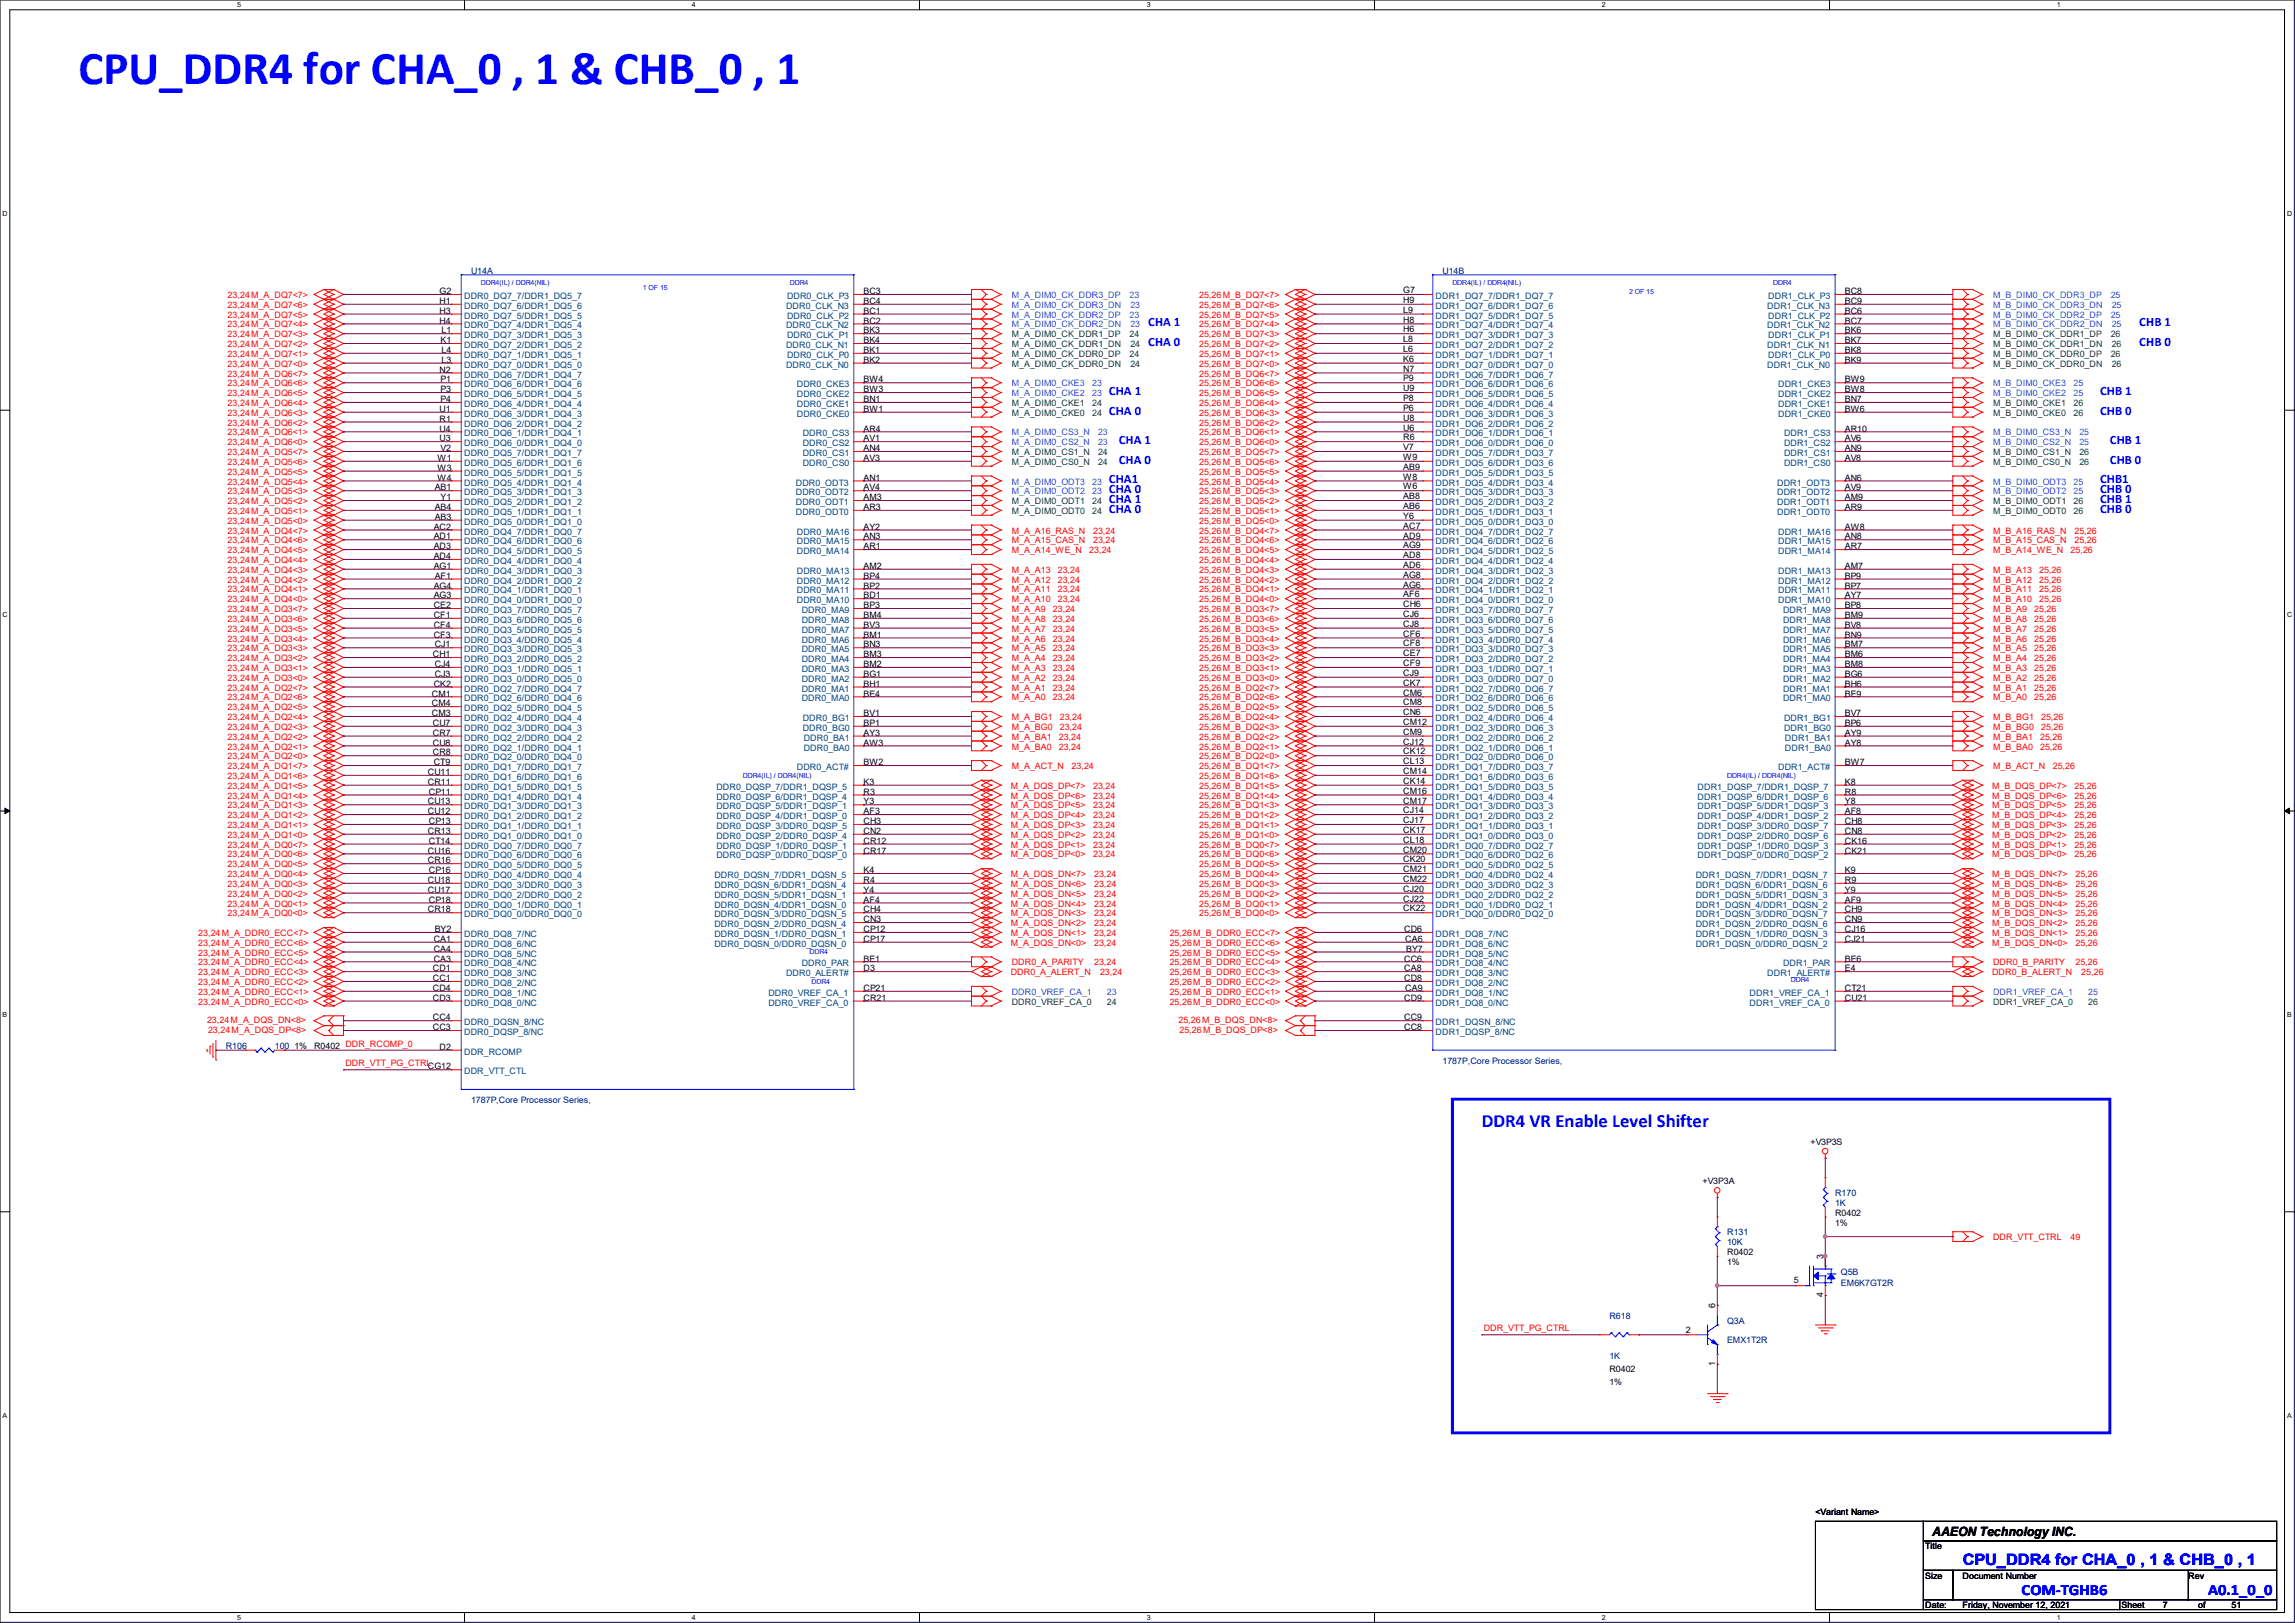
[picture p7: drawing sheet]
<svg xmlns="http://www.w3.org/2000/svg" width="297mm" height="210mm" viewBox="0 0 297 210" stroke-linecap="round" stroke-linejoin="round" font-family="sans-serif">
<defs><g id="words">
<text font-size="6.1" fill="#00f" x="10.2" y="10.9">CPU_DDR4 for CHA_0 , 1 &amp; CHB_0 , 1</text>
<text font-size="2.4" fill="#00f" x="191.8" y="145.8">DDR4 VR Enable Level Shifter</text>
<g font-size="2" fill="#00f">
<text x="254" y="202.6">CPU_DDR4 for CHA_0 , 1 &amp; CHB_0 , 1</text>
<text x="261.6" y="206.4">COM-TGHB6</text>
<text x="285.8" y="206.4">A0.1_0_0</text>
</g>
<g font-size="1.7" fill="#00f">
<text x="148.6" y="42.2">CHA 1</text>
<text x="148.6" y="44.7">CHA 0</text>
<text x="276.9" y="42.2">CHB 1</text>
<text x="276.9" y="44.7">CHB 0</text>
<text x="143.5" y="51.1">CHA 1</text>
<text x="143.5" y="53.6">CHA 0</text>
<text x="271.8" y="51.1">CHB 1</text>
<text x="271.8" y="53.6">CHB 0</text>
<text x="144.8" y="57.4">CHA 1</text>
<text x="144.8" y="60">CHA 0</text>
<text x="273" y="57.4">CHB 1</text>
<text x="273" y="60">CHB 0</text>
<text x="143.5" y="63.8">CHA 0</text>
<text x="143.5" y="62.5">CHA1</text>
<text x="143.5" y="65.1">CHA 1</text>
<text x="271.8" y="62.5">CHB1</text>
<text x="271.8" y="63.8">CHB 0</text>
<text x="271.8" y="65.1">CHB 1</text>
<text x="143.5" y="66.3">CHA 0</text>
<text x="271.8" y="66.3">CHB 0</text>
</g>
<text font-size="1.7" x="250.1" y="198.7">AAEON Technology INC.</text>
<g font-size="1.1" fill="#000080">
<text x="61" y="35.4">U14A</text>
<text x="186.7" y="35.4">U14B</text>
<text x="29.2" y="135.7">R106</text>
<text x="35.6" y="135.7">100</text>
<text x="186.7" y="137.6">1787P,Core Processor Series,</text>
<text x="61" y="142.7">1787P,Core Processor Series,</text>
<text x="237.5" y="154.8">R170</text>
<text x="223.5" y="159.9">R131</text>
<text x="223.5" y="161.1">10K</text>
<text x="237.5" y="156">1K</text>
<text x="238.2" y="164.9">Q5B</text>
<text x="238.2" y="166.5">EM6K7GT2R</text>
<text x="208.3" y="170.7">R618</text>
<text x="223.5" y="171.3">Q3A</text>
<text x="223.5" y="173.8">EMX1T2R</text>
<text x="208.3" y="175.9">1K</text>
</g>
<g font-size="1.1" fill="#f00">
<text x="29.5" y="38.6">23,24M_A_DQ7&lt;7&gt;</text>
<text x="29.5" y="39.8">23,24M_A_DQ7&lt;6&gt;</text>
<text x="29.5" y="41.1">23,24M_A_DQ7&lt;5&gt;</text>
<text x="155.2" y="38.6">25,26M_B_DQ7&lt;7&gt;</text>
<text x="155.2" y="39.8">25,26M_B_DQ7&lt;6&gt;</text>
<text x="155.2" y="41.1">25,26M_B_DQ7&lt;5&gt;</text>
<text x="29.5" y="42.4">23,24M_A_DQ7&lt;4&gt;</text>
<text x="29.5" y="43.6">23,24M_A_DQ7&lt;3&gt;</text>
<text x="29.5" y="44.9">23,24M_A_DQ7&lt;2&gt;</text>
<text x="29.5" y="46.2">23,24M_A_DQ7&lt;1&gt;</text>
<text x="29.5" y="47.5">23,24M_A_DQ7&lt;0&gt;</text>
<text x="155.2" y="42.4">25,26M_B_DQ7&lt;4&gt;</text>
<text x="155.2" y="43.6">25,26M_B_DQ7&lt;3&gt;</text>
<text x="155.2" y="44.9">25,26M_B_DQ7&lt;2&gt;</text>
<text x="155.2" y="46.2">25,26M_B_DQ7&lt;1&gt;</text>
<text x="155.2" y="47.5">25,26M_B_DQ7&lt;0&gt;</text>
<text x="29.5" y="48.7">23,24M_A_DQ6&lt;7&gt;</text>
<text x="29.5" y="50">23,24M_A_DQ6&lt;6&gt;</text>
<text x="29.5" y="51.3">23,24M_A_DQ6&lt;5&gt;</text>
<text x="29.5" y="52.5">23,24M_A_DQ6&lt;4&gt;</text>
<text x="29.5" y="53.8">23,24M_A_DQ6&lt;3&gt;</text>
<text x="155.2" y="48.7">25,26M_B_DQ6&lt;7&gt;</text>
<text x="155.2" y="50">25,26M_B_DQ6&lt;6&gt;</text>
<text x="155.2" y="51.3">25,26M_B_DQ6&lt;5&gt;</text>
<text x="155.2" y="52.5">25,26M_B_DQ6&lt;4&gt;</text>
<text x="155.2" y="53.8">25,26M_B_DQ6&lt;3&gt;</text>
<text x="29.5" y="55.1">23,24M_A_DQ6&lt;2&gt;</text>
<text x="29.5" y="56.3">23,24M_A_DQ6&lt;1&gt;</text>
<text x="29.5" y="57.6">23,24M_A_DQ6&lt;0&gt;</text>
<text x="29.5" y="58.9">23,24M_A_DQ5&lt;7&gt;</text>
<text x="155.2" y="55.1">25,26M_B_DQ6&lt;2&gt;</text>
<text x="155.2" y="56.3">25,26M_B_DQ6&lt;1&gt;</text>
<text x="155.2" y="57.6">25,26M_B_DQ6&lt;0&gt;</text>
<text x="155.2" y="58.9">25,26M_B_DQ5&lt;7&gt;</text>
<text x="29.5" y="60.2">23,24M_A_DQ5&lt;6&gt;</text>
<text x="29.5" y="61.4">23,24M_A_DQ5&lt;5&gt;</text>
<text x="29.5" y="62.7">23,24M_A_DQ5&lt;4&gt;</text>
<text x="29.5" y="64">23,24M_A_DQ5&lt;3&gt;</text>
<text x="29.5" y="65.2">23,24M_A_DQ5&lt;2&gt;</text>
<text x="155.2" y="60.2">25,26M_B_DQ5&lt;6&gt;</text>
<text x="155.2" y="61.4">25,26M_B_DQ5&lt;5&gt;</text>
<text x="155.2" y="62.7">25,26M_B_DQ5&lt;4&gt;</text>
<text x="155.2" y="64">25,26M_B_DQ5&lt;3&gt;</text>
<text x="155.2" y="65.2">25,26M_B_DQ5&lt;2&gt;</text>
<text x="29.5" y="66.5">23,24M_A_DQ5&lt;1&gt;</text>
<text x="29.5" y="67.8">23,24M_A_DQ5&lt;0&gt;</text>
<text x="29.5" y="69">23,24M_A_DQ4&lt;7&gt;</text>
<text x="29.5" y="70.3">23,24M_A_DQ4&lt;6&gt;</text>
<text x="29.5" y="71.6">23,24M_A_DQ4&lt;5&gt;</text>
<text x="130.9" y="71.6">M_A_A14_WE_N</text>
<text x="130.9" y="70.3">M_A_A15_CAS_N</text>
<text x="130.9" y="69">M_A_A16_RAS_N</text>
<text x="141" y="71.6">23,24</text>
<text x="141.5" y="70.3">23,24</text>
<text x="141.5" y="69">23,24</text>
<text x="155.2" y="66.5">25,26M_B_DQ5&lt;1&gt;</text>
<text x="155.2" y="67.8">25,26M_B_DQ5&lt;0&gt;</text>
<text x="155.2" y="69">25,26M_B_DQ4&lt;7&gt;</text>
<text x="155.2" y="70.3">25,26M_B_DQ4&lt;6&gt;</text>
<text x="155.2" y="71.6">25,26M_B_DQ4&lt;5&gt;</text>
<text x="257.9" y="71.6">M_B_A14_WE_N</text>
<text x="257.9" y="70.3">M_B_A15_CAS_N</text>
<text x="257.9" y="69">M_B_A16_RAS_N</text>
<text x="268" y="71.6">25,26</text>
<text x="268.5" y="70.3">25,26</text>
<text x="268.5" y="69">25,26</text>
<text x="29.5" y="72.9">23,24M_A_DQ4&lt;4&gt;</text>
<text x="29.5" y="74.1">23,24M_A_DQ4&lt;3&gt;</text>
<text x="29.5" y="75.4">23,24M_A_DQ4&lt;2&gt;</text>
<text x="29.5" y="76.7">23,24M_A_DQ4&lt;1&gt;</text>
<text x="29.5" y="77.9">23,24M_A_DQ4&lt;0&gt;</text>
<text x="130.9" y="77.9">M_A_A10</text>
<text x="130.9" y="76.7">M_A_A11</text>
<text x="130.9" y="75.4">M_A_A12</text>
<text x="130.9" y="74.1">M_A_A13</text>
<text x="136.9" y="77.9">23,24</text>
<text x="136.9" y="76.7">23,24</text>
<text x="136.9" y="75.4">23,24</text>
<text x="136.9" y="74.1">23,24</text>
<text x="155.2" y="72.9">25,26M_B_DQ4&lt;4&gt;</text>
<text x="155.2" y="74.1">25,26M_B_DQ4&lt;3&gt;</text>
<text x="155.2" y="75.4">25,26M_B_DQ4&lt;2&gt;</text>
<text x="155.2" y="76.7">25,26M_B_DQ4&lt;1&gt;</text>
<text x="155.2" y="77.9">25,26M_B_DQ4&lt;0&gt;</text>
<text x="257.9" y="77.9">M_B_A10</text>
<text x="257.9" y="76.7">M_B_A11</text>
<text x="257.9" y="75.4">M_B_A12</text>
<text x="257.9" y="74.1">M_B_A13</text>
<text x="263.9" y="77.9">25,26</text>
<text x="263.9" y="76.7">25,26</text>
<text x="263.9" y="75.4">25,26</text>
<text x="263.9" y="74.1">25,26</text>
<text x="29.5" y="79.2">23,24M_A_DQ3&lt;7&gt;</text>
<text x="29.5" y="80.5">23,24M_A_DQ3&lt;6&gt;</text>
<text x="29.5" y="81.7">23,24M_A_DQ3&lt;5&gt;</text>
<text x="29.5" y="83">23,24M_A_DQ3&lt;4&gt;</text>
<text x="130.9" y="83">M_A_A6</text>
<text x="130.9" y="81.7">M_A_A7</text>
<text x="130.9" y="80.5">M_A_A8</text>
<text x="130.9" y="79.2">M_A_A9</text>
<text x="136.3" y="83">23,24</text>
<text x="136.3" y="81.7">23,24</text>
<text x="136.3" y="80.5">23,24</text>
<text x="136.3" y="79.2">23,24</text>
<text x="155.2" y="79.2">25,26M_B_DQ3&lt;7&gt;</text>
<text x="155.2" y="80.5">25,26M_B_DQ3&lt;6&gt;</text>
<text x="155.2" y="81.7">25,26M_B_DQ3&lt;5&gt;</text>
<text x="155.2" y="83">25,26M_B_DQ3&lt;4&gt;</text>
<text x="257.9" y="83">M_B_A6</text>
<text x="257.9" y="81.7">M_B_A7</text>
<text x="257.9" y="80.5">M_B_A8</text>
<text x="257.9" y="79.2">M_B_A9</text>
<text x="263.3" y="83">25,26</text>
<text x="263.3" y="81.7">25,26</text>
<text x="263.3" y="80.5">25,26</text>
<text x="263.3" y="79.2">25,26</text>
<text x="29.5" y="84.3">23,24M_A_DQ3&lt;3&gt;</text>
<text x="29.5" y="85.6">23,24M_A_DQ3&lt;2&gt;</text>
<text x="29.5" y="86.8">23,24M_A_DQ3&lt;1&gt;</text>
<text x="29.5" y="88.1">23,24M_A_DQ3&lt;0&gt;</text>
<text x="29.5" y="89.4">23,24M_A_DQ2&lt;7&gt;</text>
<text x="130.9" y="89.4">M_A_A1</text>
<text x="130.9" y="88.1">M_A_A2</text>
<text x="130.9" y="86.8">M_A_A3</text>
<text x="130.9" y="85.6">M_A_A4</text>
<text x="130.9" y="84.3">M_A_A5</text>
<text x="136.3" y="89.4">23,24</text>
<text x="136.3" y="88.1">23,24</text>
<text x="136.3" y="86.8">23,24</text>
<text x="136.3" y="85.6">23,24</text>
<text x="136.3" y="84.3">23,24</text>
<text x="155.2" y="84.3">25,26M_B_DQ3&lt;3&gt;</text>
<text x="155.2" y="85.6">25,26M_B_DQ3&lt;2&gt;</text>
<text x="155.2" y="86.8">25,26M_B_DQ3&lt;1&gt;</text>
<text x="155.2" y="88.1">25,26M_B_DQ3&lt;0&gt;</text>
<text x="155.2" y="89.4">25,26M_B_DQ2&lt;7&gt;</text>
<text x="257.9" y="89.4">M_B_A1</text>
<text x="257.9" y="88.1">M_B_A2</text>
<text x="257.9" y="86.8">M_B_A3</text>
<text x="257.9" y="85.6">M_B_A4</text>
<text x="257.9" y="84.3">M_B_A5</text>
<text x="263.3" y="89.4">25,26</text>
<text x="263.3" y="88.1">25,26</text>
<text x="263.3" y="86.8">25,26</text>
<text x="263.3" y="85.6">25,26</text>
<text x="263.3" y="84.3">25,26</text>
<text x="29.5" y="90.6">23,24M_A_DQ2&lt;6&gt;</text>
<text x="29.5" y="91.9">23,24M_A_DQ2&lt;5&gt;</text>
<text x="29.5" y="93.2">23,24M_A_DQ2&lt;4&gt;</text>
<text x="29.5" y="94.4">23,24M_A_DQ2&lt;3&gt;</text>
<text x="29.5" y="95.7">23,24M_A_DQ2&lt;2&gt;</text>
<text x="130.9" y="90.6">M_A_A0</text>
<text x="130.9" y="95.7">M_A_BA1</text>
<text x="130.9" y="94.4">M_A_BG0</text>
<text x="130.9" y="93.2">M_A_BG1</text>
<text x="136.3" y="90.6">23,24</text>
<text x="137" y="95.7">23,24</text>
<text x="137.2" y="94.4">23,24</text>
<text x="137.2" y="93.2">23,24</text>
<text x="155.2" y="90.6">25,26M_B_DQ2&lt;6&gt;</text>
<text x="155.2" y="91.9">25,26M_B_DQ2&lt;5&gt;</text>
<text x="155.2" y="93.2">25,26M_B_DQ2&lt;4&gt;</text>
<text x="155.2" y="94.4">25,26M_B_DQ2&lt;3&gt;</text>
<text x="155.2" y="95.7">25,26M_B_DQ2&lt;2&gt;</text>
<text x="257.9" y="90.6">M_B_A0</text>
<text x="257.9" y="95.7">M_B_BA1</text>
<text x="257.9" y="94.4">M_B_BG0</text>
<text x="257.9" y="93.2">M_B_BG1</text>
<text x="263.3" y="90.6">25,26</text>
<text x="264" y="95.7">25,26</text>
<text x="264.2" y="94.4">25,26</text>
<text x="264.2" y="93.2">25,26</text>
<text x="29.5" y="97">23,24M_A_DQ2&lt;1&gt;</text>
<text x="29.5" y="98.3">23,24M_A_DQ2&lt;0&gt;</text>
<text x="29.5" y="99.5">23,24M_A_DQ1&lt;7&gt;</text>
<text x="29.5" y="100.8">23,24M_A_DQ1&lt;6&gt;</text>
<text x="130.9" y="97">M_A_BA0</text>
<text x="130.9" y="99.5">M_A_ACT_N</text>
<text x="137" y="97">23,24</text>
<text x="138.7" y="99.5">23,24</text>
<text x="155.2" y="97">25,26M_B_DQ2&lt;1&gt;</text>
<text x="155.2" y="98.3">25,26M_B_DQ2&lt;0&gt;</text>
<text x="155.2" y="99.5">25,26M_B_DQ1&lt;7&gt;</text>
<text x="155.2" y="100.8">25,26M_B_DQ1&lt;6&gt;</text>
<text x="257.9" y="99.5">M_B_ACT_N</text>
<text x="257.9" y="97">M_B_BA0</text>
<text x="264" y="97">25,26</text>
<text x="265.7" y="99.5">25,26</text>
<text x="29.5" y="102.1">23,24M_A_DQ1&lt;5&gt;</text>
<text x="29.5" y="103.3">23,24M_A_DQ1&lt;4&gt;</text>
<text x="29.5" y="104.6">23,24M_A_DQ1&lt;3&gt;</text>
<text x="29.5" y="105.9">23,24M_A_DQ1&lt;2&gt;</text>
<text x="29.5" y="107.1">23,24M_A_DQ1&lt;1&gt;</text>
<text x="130.8" y="107.1">M_A_DQS_DP&lt;3&gt;</text>
<text x="130.8" y="105.9">M_A_DQS_DP&lt;4&gt;</text>
<text x="130.8" y="104.6">M_A_DQS_DP&lt;5&gt;</text>
<text x="130.8" y="103.3">M_A_DQS_DP&lt;6&gt;</text>
<text x="130.8" y="102.1">M_A_DQS_DP&lt;7&gt;</text>
<text x="141.5" y="107.1">23,24</text>
<text x="141.5" y="105.9">23,24</text>
<text x="141.5" y="104.6">23,24</text>
<text x="141.5" y="103.3">23,24</text>
<text x="141.5" y="102.1">23,24</text>
<text x="155.2" y="102.1">25,26M_B_DQ1&lt;5&gt;</text>
<text x="155.2" y="103.3">25,26M_B_DQ1&lt;4&gt;</text>
<text x="155.2" y="104.6">25,26M_B_DQ1&lt;3&gt;</text>
<text x="155.2" y="105.9">25,26M_B_DQ1&lt;2&gt;</text>
<text x="155.2" y="107.1">25,26M_B_DQ1&lt;1&gt;</text>
<text x="257.8" y="107.1">M_B_DQS_DP&lt;3&gt;</text>
<text x="257.8" y="105.9">M_B_DQS_DP&lt;4&gt;</text>
<text x="257.8" y="104.6">M_B_DQS_DP&lt;5&gt;</text>
<text x="257.8" y="103.3">M_B_DQS_DP&lt;6&gt;</text>
<text x="257.8" y="102.1">M_B_DQS_DP&lt;7&gt;</text>
<text x="268.5" y="107.1">25,26</text>
<text x="268.5" y="105.9">25,26</text>
<text x="268.5" y="104.6">25,26</text>
<text x="268.5" y="103.3">25,26</text>
<text x="268.5" y="102.1">25,26</text>
<text x="29.5" y="108.4">23,24M_A_DQ1&lt;0&gt;</text>
<text x="29.5" y="109.7">23,24M_A_DQ0&lt;7&gt;</text>
<text x="29.5" y="111">23,24M_A_DQ0&lt;6&gt;</text>
<text x="29.5" y="112.2">23,24M_A_DQ0&lt;5&gt;</text>
<text x="29.5" y="113.5">23,24M_A_DQ0&lt;4&gt;</text>
<text x="130.8" y="111">M_A_DQS_DP&lt;0&gt;</text>
<text x="130.8" y="109.7">M_A_DQS_DP&lt;1&gt;</text>
<text x="130.8" y="108.4">M_A_DQS_DP&lt;2&gt;</text>
<text x="130.8" y="113.5">M_A_DQS_DN&lt;7&gt;</text>
<text x="141.5" y="111">23,24</text>
<text x="141.5" y="109.7">23,24</text>
<text x="141.5" y="108.4">23,24</text>
<text x="141.6" y="113.5">23,24</text>
<text x="155.2" y="108.4">25,26M_B_DQ1&lt;0&gt;</text>
<text x="155.2" y="109.7">25,26M_B_DQ0&lt;7&gt;</text>
<text x="155.2" y="111">25,26M_B_DQ0&lt;6&gt;</text>
<text x="155.2" y="112.2">25,26M_B_DQ0&lt;5&gt;</text>
<text x="155.2" y="113.5">25,26M_B_DQ0&lt;4&gt;</text>
<text x="257.8" y="111">M_B_DQS_DP&lt;0&gt;</text>
<text x="257.8" y="109.7">M_B_DQS_DP&lt;1&gt;</text>
<text x="257.8" y="108.4">M_B_DQS_DP&lt;2&gt;</text>
<text x="257.8" y="113.5">M_B_DQS_DN&lt;7&gt;</text>
<text x="268.5" y="111">25,26</text>
<text x="268.5" y="109.7">25,26</text>
<text x="268.5" y="108.4">25,26</text>
<text x="268.6" y="113.5">25,26</text>
<text x="29.5" y="114.8">23,24M_A_DQ0&lt;3&gt;</text>
<text x="29.5" y="116">23,24M_A_DQ0&lt;2&gt;</text>
<text x="29.5" y="117.3">23,24M_A_DQ0&lt;1&gt;</text>
<text x="29.5" y="118.6">23,24M_A_DQ0&lt;0&gt;</text>
<text x="130.8" y="119.8">M_A_DQS_DN&lt;2&gt;</text>
<text x="130.8" y="118.6">M_A_DQS_DN&lt;3&gt;</text>
<text x="130.8" y="117.3">M_A_DQS_DN&lt;4&gt;</text>
<text x="130.8" y="116">M_A_DQS_DN&lt;5&gt;</text>
<text x="130.8" y="114.8">M_A_DQS_DN&lt;6&gt;</text>
<text x="141.6" y="119.8">23,24</text>
<text x="141.6" y="118.6">23,24</text>
<text x="141.6" y="117.3">23,24</text>
<text x="141.6" y="116">23,24</text>
<text x="141.6" y="114.8">23,24</text>
<text x="155.2" y="114.8">25,26M_B_DQ0&lt;3&gt;</text>
<text x="155.2" y="116">25,26M_B_DQ0&lt;2&gt;</text>
<text x="155.2" y="117.3">25,26M_B_DQ0&lt;1&gt;</text>
<text x="155.2" y="118.6">25,26M_B_DQ0&lt;0&gt;</text>
<text x="257.8" y="119.8">M_B_DQS_DN&lt;2&gt;</text>
<text x="257.8" y="118.6">M_B_DQS_DN&lt;3&gt;</text>
<text x="257.8" y="117.3">M_B_DQS_DN&lt;4&gt;</text>
<text x="257.8" y="116">M_B_DQS_DN&lt;5&gt;</text>
<text x="257.8" y="114.8">M_B_DQS_DN&lt;6&gt;</text>
<text x="268.6" y="119.8">25,26</text>
<text x="268.6" y="118.6">25,26</text>
<text x="268.6" y="117.3">25,26</text>
<text x="268.6" y="116">25,26</text>
<text x="268.6" y="114.8">25,26</text>
<text x="25.7" y="124.9">23,24M_A_DDR0_ECC&lt;4&gt;</text>
<text x="25.7" y="123.7">23,24M_A_DDR0_ECC&lt;5&gt;</text>
<text x="25.7" y="122.4">23,24M_A_DDR0_ECC&lt;6&gt;</text>
<text x="25.7" y="121.1">23,24M_A_DDR0_ECC&lt;7&gt;</text>
<text x="130.8" y="122.4">M_A_DQS_DN&lt;0&gt;</text>
<text x="130.8" y="121.1">M_A_DQS_DN&lt;1&gt;</text>
<text x="130.9" y="124.9">DDR0_A_PARITY</text>
<text x="141.6" y="122.4">23,24</text>
<text x="141.6" y="121.1">23,24</text>
<text x="141.6" y="124.9">23,24</text>
<text x="151.4" y="124.9">25,26M_B_DDR0_ECC&lt;4&gt;</text>
<text x="151.4" y="123.7">25,26M_B_DDR0_ECC&lt;5&gt;</text>
<text x="151.4" y="122.4">25,26M_B_DDR0_ECC&lt;6&gt;</text>
<text x="151.4" y="121.1">25,26M_B_DDR0_ECC&lt;7&gt;</text>
<text x="257.8" y="122.4">M_B_DQS_DN&lt;0&gt;</text>
<text x="257.8" y="121.1">M_B_DQS_DN&lt;1&gt;</text>
<text x="257.9" y="124.9">DDR0_B_PARITY</text>
<text x="268.6" y="122.4">25,26</text>
<text x="268.6" y="121.1">25,26</text>
<text x="268.6" y="124.9">25,26</text>
<text x="25.7" y="130">23,24M_A_DDR0_ECC&lt;0&gt;</text>
<text x="25.7" y="128.7">23,24M_A_DDR0_ECC&lt;1&gt;</text>
<text x="25.7" y="127.5">23,24M_A_DDR0_ECC&lt;2&gt;</text>
<text x="25.7" y="126.2">23,24M_A_DDR0_ECC&lt;3&gt;</text>
<text x="130.8" y="126.2">DDR0_A_ALERT_N</text>
<text x="142.4" y="126.2">23,24</text>
<text x="151.4" y="130">25,26M_B_DDR0_ECC&lt;0&gt;</text>
<text x="151.4" y="128.7">25,26M_B_DDR0_ECC&lt;1&gt;</text>
<text x="151.4" y="127.5">25,26M_B_DDR0_ECC&lt;2&gt;</text>
<text x="151.4" y="126.2">25,26M_B_DDR0_ECC&lt;3&gt;</text>
<text x="257.8" y="126.2">DDR0_B_ALERT_N</text>
<text x="269.4" y="126.2">25,26</text>
<text x="26.8" y="132.4">23,24M_A_DQS_DN&lt;8&gt;</text>
<text x="26.9" y="133.7">23,24M_A_DQS_DP&lt;8&gt;</text>
<text x="44.7" y="135.4">DDR_RCOMP_0</text>
<text x="44.7" y="138">DDR_VTT_PG_CTRL</text>
<text x="152.5" y="132.4">25,26M_B_DQS_DN&lt;8&gt;</text>
<text x="152.7" y="133.7">25,26M_B_DQS_DP&lt;8&gt;</text>
<text x="257.9" y="160.5">DDR_VTT_CTRL</text>
<text x="268" y="160.5">49</text>
<text x="192" y="172.3">DDR_VTT_PG_CTRL</text>
</g>
<g font-size="1.1">
<text x="56.9" y="40.6">H3</text>
<text x="56.9" y="39.3">H1</text>
<text x="56.9" y="38.1">G2</text>
<text x="56.9" y="41.9">H4</text>
<text x="111.8" y="40.6">BC1</text>
<text x="111.8" y="38.1">BC3</text>
<text x="111.8" y="41.9">BC2</text>
<text x="111.8" y="39.3">BC4</text>
<text x="181.6" y="40.5">L9</text>
<text x="181.6" y="39.2">H9</text>
<text x="181.6" y="37.9">G7</text>
<text x="181.6" y="41.7">H8</text>
<text x="238.8" y="41.9">BC7</text>
<text x="238.8" y="39.3">BC9</text>
<text x="238.8" y="40.6">BC6</text>
<text x="238.8" y="38.1">BC8</text>
<text x="57" y="44.4">K1</text>
<text x="57.1" y="46.9">L3</text>
<text x="57.1" y="43.1">L1</text>
<text x="57.1" y="45.7">L4</text>
<text x="111.8" y="46.9">BK2</text>
<text x="111.8" y="44.4">BK4</text>
<text x="111.8" y="45.7">BK1</text>
<text x="111.8" y="43.1">BK3</text>
<text x="181.6" y="46.8">K6</text>
<text x="181.6" y="43">H6</text>
<text x="181.6" y="45.6">L6</text>
<text x="181.6" y="44.3">L8</text>
<text x="238.8" y="46.9">BK9</text>
<text x="238.8" y="44.4">BK7</text>
<text x="238.8" y="45.7">BK8</text>
<text x="238.8" y="43.1">BK6</text>
<text x="56.9" y="53.3">U1</text>
<text x="56.9" y="48.2">N2</text>
<text x="57" y="50.8">P3</text>
<text x="57" y="49.5">P1</text>
<text x="57" y="52">P4</text>
<text x="111.8" y="53.3">BW1</text>
<text x="111.8" y="50.8">BW3</text>
<text x="111.8" y="49.5">BW4</text>
<text x="111.8" y="52">BN1</text>
<text x="181.6" y="50.6">U9</text>
<text x="181.6" y="53.2">P6</text>
<text x="181.6" y="49.4">P9</text>
<text x="181.6" y="48.1">N7</text>
<text x="181.6" y="51.9">P8</text>
<text x="238.8" y="53.3">BW6</text>
<text x="238.8" y="50.8">BW8</text>
<text x="238.8" y="49.5">BW9</text>
<text x="238.8" y="52">BN7</text>
<text x="56.6" y="59.6">W1</text>
<text x="56.9" y="57.1">U3</text>
<text x="56.9" y="55.8">U4</text>
<text x="56.9" y="54.6">R1</text>
<text x="57" y="58.4">V2</text>
<text x="111.8" y="57.1">AV1</text>
<text x="111.8" y="59.6">AV3</text>
<text x="111.8" y="58.4">AN4</text>
<text x="111.8" y="55.8">AR4</text>
<text x="181.6" y="57">R6</text>
<text x="181.6" y="59.5">W9</text>
<text x="181.6" y="58.3">V7</text>
<text x="181.6" y="55.7">U6</text>
<text x="181.6" y="54.4">U8</text>
<text x="238.8" y="59.6">AV8</text>
<text x="238.8" y="57.1">AV6</text>
<text x="238.8" y="58.4">AN9</text>
<text x="238.8" y="55.8">AR10</text>
<text x="56.3" y="63.5">AB1</text>
<text x="56.3" y="66">AB4</text>
<text x="56.6" y="60.9">W3</text>
<text x="56.6" y="62.2">W4</text>
<text x="57" y="64.7">Y1</text>
<text x="111.8" y="63.5">AV4</text>
<text x="111.8" y="66">AR3</text>
<text x="111.8" y="64.7">AM3</text>
<text x="111.8" y="62.2">AN1</text>
<text x="181.6" y="60.8">AB9</text>
<text x="181.6" y="63.3">W6</text>
<text x="181.6" y="65.9">AB6</text>
<text x="181.6" y="64.6">AB8</text>
<text x="181.6" y="62.1">W8</text>
<text x="238.8" y="63.5">AV9</text>
<text x="238.8" y="66">AR9</text>
<text x="238.8" y="64.7">AM9</text>
<text x="238.8" y="62.2">AN6</text>
<text x="56.1" y="71.1">AD3</text>
<text x="56.1" y="69.8">AD1</text>
<text x="56.1" y="68.5">AC2</text>
<text x="56.3" y="67.3">AB3</text>
<text x="111.8" y="71.1">AR1</text>
<text x="111.8" y="69.8">AN3</text>
<text x="111.8" y="68.5">AY2</text>
<text x="181.6" y="71">AG9</text>
<text x="181.6" y="67.1">Y6</text>
<text x="181.6" y="69.7">AD9</text>
<text x="181.6" y="68.4">AC7</text>
<text x="238.8" y="71.1">AR7</text>
<text x="238.8" y="69.8">AN8</text>
<text x="238.8" y="68.5">AW8</text>
<text x="56.1" y="77.4">AG3</text>
<text x="56.1" y="73.6">AG1</text>
<text x="56.1" y="76.2">AG4</text>
<text x="56.1" y="72.4">AD4</text>
<text x="56.3" y="74.9">AF1</text>
<text x="111.8" y="76.2">BP2</text>
<text x="111.8" y="73.6">AM2</text>
<text x="111.8" y="77.4">BD1</text>
<text x="111.8" y="74.9">BP4</text>
<text x="181.6" y="77.3">AF6</text>
<text x="181.6" y="73.5">AD6</text>
<text x="181.6" y="76">AG6</text>
<text x="181.6" y="74.8">AG8</text>
<text x="181.6" y="72.2">AD8</text>
<text x="238.8" y="76.2">BP7</text>
<text x="238.8" y="73.6">AM7</text>
<text x="238.8" y="77.4">AY7</text>
<text x="238.8" y="74.9">BP9</text>
<text x="56.1" y="81.2">CF4</text>
<text x="56.1" y="80">CF1</text>
<text x="56.1" y="78.7">CE2</text>
<text x="56.1" y="82.5">CF3</text>
<text x="56.3" y="83.8">CJ1</text>
<text x="111.8" y="83.8">BN3</text>
<text x="111.8" y="82.5">BM1</text>
<text x="111.8" y="80">BM4</text>
<text x="111.8" y="81.2">BV3</text>
<text x="111.8" y="78.7">BP3</text>
<text x="181.6" y="81.1">CJ8</text>
<text x="181.6" y="83.7">CF8</text>
<text x="181.6" y="79.8">CJ6</text>
<text x="181.6" y="78.6">CH6</text>
<text x="181.6" y="82.4">CF6</text>
<text x="238.8" y="78.7">BP8</text>
<text x="238.8" y="80">BM9</text>
<text x="238.8" y="81.2">BV8</text>
<text x="238.8" y="83.8">BM7</text>
<text x="238.8" y="82.5">BN9</text>
<text x="56" y="85.1">CH1</text>
<text x="56.1" y="88.9">CK2</text>
<text x="56.3" y="87.6">CJ3</text>
<text x="56.3" y="86.3">CJ4</text>
<text x="111.8" y="87.6">BG1</text>
<text x="111.8" y="88.9">BH1</text>
<text x="111.8" y="86.3">BM2</text>
<text x="111.8" y="85.1">BM3</text>
<text x="181.6" y="87.5">CJ9</text>
<text x="181.6" y="88.7">CK7</text>
<text x="181.6" y="86.2">CF9</text>
<text x="181.6" y="84.9">CE7</text>
<text x="238.8" y="88.9">BH6</text>
<text x="238.8" y="86.3">BM8</text>
<text x="238.8" y="85.1">BM6</text>
<text x="238.8" y="87.6">BG6</text>
<text x="55.9" y="91.4">CM4</text>
<text x="55.9" y="90.1">CM1</text>
<text x="55.9" y="92.7">CM3</text>
<text x="56" y="93.9">CU7</text>
<text x="56" y="95.2">CR7</text>
<text x="111.8" y="95.2">AY3</text>
<text x="111.8" y="90.1">BE4</text>
<text x="111.8" y="93.9">BP1</text>
<text x="111.8" y="92.7">BV1</text>
<text x="181.6" y="91.3">CM8</text>
<text x="181.6" y="93.8">CM12</text>
<text x="181.6" y="95.1">CM9</text>
<text x="181.6" y="90">CM6</text>
<text x="181.6" y="92.5">CN6</text>
<text x="238.8" y="95.2">AY9</text>
<text x="238.8" y="90.1">BE9</text>
<text x="238.8" y="92.7">BV7</text>
<text x="238.8" y="93.9">BP6</text>
<text x="55.4" y="101.6">CR11</text>
<text x="55.4" y="100.3">CU11</text>
<text x="56" y="97.8">CR8</text>
<text x="56" y="96.5">CU8</text>
<text x="56.1" y="99">CT9</text>
<text x="111.8" y="99">BW2</text>
<text x="111.8" y="101.6">K3</text>
<text x="111.8" y="96.5">AW3</text>
<text x="181.6" y="101.4">CK14</text>
<text x="181.6" y="97.6">CK12</text>
<text x="181.6" y="100.2">CM14</text>
<text x="181.6" y="98.9">CL13</text>
<text x="181.6" y="96.4">CJ12</text>
<text x="238.8" y="99">BW7</text>
<text x="238.8" y="101.6">K8</text>
<text x="238.8" y="96.5">AY8</text>
<text x="55.4" y="107.9">CR13</text>
<text x="55.4" y="104.1">CU13</text>
<text x="55.4" y="105.4">CU12</text>
<text x="55.5" y="106.6">CP13</text>
<text x="55.5" y="102.8">CP11</text>
<text x="111.8" y="107.9">CN2</text>
<text x="111.8" y="106.6">CH3</text>
<text x="111.8" y="105.4">AF3</text>
<text x="111.8" y="104.1">Y3</text>
<text x="111.8" y="102.8">R3</text>
<text x="181.6" y="107.8">CK17</text>
<text x="181.6" y="104">CM17</text>
<text x="181.6" y="106.5">CJ17</text>
<text x="181.6" y="105.2">CJ14</text>
<text x="181.6" y="102.7">CM16</text>
<text x="238.8" y="107.9">CN8</text>
<text x="238.8" y="106.6">CH8</text>
<text x="238.8" y="105.4">AF8</text>
<text x="238.8" y="104.1">Y8</text>
<text x="238.8" y="102.8">R8</text>
<text x="55.4" y="111.7">CR16</text>
<text x="55.4" y="110.5">CU16</text>
<text x="55.5" y="109.2">CT14</text>
<text x="55.5" y="113">CP16</text>
<text x="111.8" y="110.5">CR17</text>
<text x="111.8" y="109.2">CR12</text>
<text x="111.8" y="113">K4</text>
<text x="181.6" y="111.6">CK20</text>
<text x="181.6" y="110.3">CM20</text>
<text x="181.6" y="109.1">CL18</text>
<text x="181.6" y="112.9">CM21</text>
<text x="238.8" y="110.5">CK21</text>
<text x="238.8" y="109.2">CK16</text>
<text x="238.8" y="113">K9</text>
<text x="55.4" y="118.1">CR18</text>
<text x="55.4" y="114.3">CU18</text>
<text x="55.4" y="115.5">CU17</text>
<text x="55.5" y="116.8">CP18</text>
<text x="111.8" y="119.3">CN3</text>
<text x="111.8" y="118.1">CH4</text>
<text x="111.8" y="116.8">AF4</text>
<text x="111.8" y="115.5">Y4</text>
<text x="111.8" y="114.3">R4</text>
<text x="181.6" y="117.9">CK22</text>
<text x="181.6" y="114.1">CM22</text>
<text x="181.6" y="116.7">CJ22</text>
<text x="181.6" y="115.4">CJ20</text>
<text x="238.8" y="119.3">CN9</text>
<text x="238.8" y="118.1">CH9</text>
<text x="238.8" y="116.8">AF9</text>
<text x="238.8" y="115.5">Y9</text>
<text x="238.8" y="114.3">R9</text>
<text x="56" y="125.7">CD1</text>
<text x="56.1" y="124.4">CA3</text>
<text x="56.1" y="123.2">CA4</text>
<text x="56.1" y="121.9">CA1</text>
<text x="56.3" y="120.6">BY2</text>
<text x="111.8" y="124.4">BE1</text>
<text x="111.8" y="125.7">D3</text>
<text x="111.8" y="121.9">CP17</text>
<text x="111.8" y="120.6">CP12</text>
<text x="181.7" y="124.4">CC6</text>
<text x="181.7" y="120.6">CD6</text>
<text x="181.7" y="125.7">CA8</text>
<text x="181.9" y="121.9">CA6</text>
<text x="182" y="123.2">BY7</text>
<text x="238.8" y="124.4">BE6</text>
<text x="238.8" y="125.7">E4</text>
<text x="238.8" y="121.9">CJ21</text>
<text x="238.8" y="120.6">CJ16</text>
<text x="56" y="128.2">CD4</text>
<text x="56" y="129.5">CD3</text>
<text x="56" y="127">CC1</text>
<text x="111.8" y="128.2">CP21</text>
<text x="111.8" y="129.5">CR21</text>
<text x="181.7" y="127">CD8</text>
<text x="181.7" y="129.5">CD9</text>
<text x="181.9" y="128.2">CA9</text>
<text x="238.8" y="128.2">CT21</text>
<text x="238.8" y="129.5">CU21</text>
<text x="38.1" y="135.7">1%</text>
<text x="40.6" y="135.7">R0402</text>
<text x="56" y="133.3">CC3</text>
<text x="56" y="132">CC4</text>
<text x="56.9" y="135.9">D2</text>
<text x="181.7" y="133.3">CC8</text>
<text x="181.7" y="132">CC9</text>
<text x="55.4" y="138.4">CG12</text>
<text x="234.3" y="148.2">+V3P3S</text>
<text x="220.3" y="153.3">+V3P3A</text>
<text x="237.5" y="157.3">R0402</text>
<text x="237.5" y="158.6">1%</text>
<text x="223.5" y="162.4">R0402</text>
<text x="223.5" y="163.7">1%</text>
<text x="232.2" y="166.1">5</text>
<text x="235.9" y="167.9" transform="rotate(-90 235.9 167.9)">4</text>
<text x="235.9" y="162.9" transform="rotate(-90 235.9 162.9)">3</text>
<text x="218.2" y="172.4">2</text>
<text x="222" y="169.3" transform="rotate(-90 222 169.3)">6</text>
<text x="208.3" y="177.5">R0402</text>
<text x="208.3" y="179.2">1%</text>
<text x="222" y="176.8" transform="rotate(-90 222 176.8)">1</text>
<text x="234.9" y="196.1">&lt;Variant Name&gt;</text>
<text x="249.2" y="200.5">Title</text>
<text x="249.2" y="204.3">Size</text>
<text x="249.2" y="208.1">Date:</text>
<text x="254" y="204.3">Document Number</text>
<text x="254" y="208.1">Friday, November 12, 2021</text>
<text x="274.6" y="208.1">Sheet</text>
<text x="279.9" y="208.1">7</text>
<text x="283.2" y="204.3">Rev</text>
<text x="284.5" y="208.1">of</text>
<text x="288.8" y="208.1">51</text>
</g>
<g font-size="1.1" fill="#004080">
<text x="60.1" y="41.2">DDR0_DQ7_5/DDR1_DQ5_5</text>
<text x="60.1" y="40">DDR0_DQ7_6/DDR1_DQ5_6</text>
<text x="60.1" y="38.7">DDR0_DQ7_7/DDR1_DQ5_7</text>
<text x="101.7" y="40">DDR0_CLK_N3</text>
<text x="101.9" y="41.2">DDR0_CLK_P2</text>
<text x="101.9" y="38.7">DDR0_CLK_P3</text>
<text x="185.8" y="41.2">DDR1_DQ7_5/DDR1_DQ7_5</text>
<text x="185.8" y="40">DDR1_DQ7_6/DDR1_DQ7_6</text>
<text x="185.8" y="38.7">DDR1_DQ7_7/DDR1_DQ7_7</text>
<text x="228.7" y="40">DDR1_CLK_N3</text>
<text x="228.8" y="41.2">DDR1_CLK_P2</text>
<text x="228.8" y="38.7">DDR1_CLK_P3</text>
<text x="60.1" y="47.6">DDR0_DQ7_0/DDR1_DQ5_0</text>
<text x="60.1" y="43.8">DDR0_DQ7_3/DDR1_DQ5_3</text>
<text x="60.1" y="46.3">DDR0_DQ7_1/DDR1_DQ5_1</text>
<text x="60.1" y="45">DDR0_DQ7_2/DDR1_DQ5_2</text>
<text x="60.1" y="42.5">DDR0_DQ7_4/DDR1_DQ5_4</text>
<text x="101.7" y="47.6">DDR0_CLK_N0</text>
<text x="101.7" y="45">DDR0_CLK_N1</text>
<text x="101.7" y="42.5">DDR0_CLK_N2</text>
<text x="101.9" y="46.3">DDR0_CLK_P0</text>
<text x="101.9" y="43.8">DDR0_CLK_P1</text>
<text x="185.8" y="47.6">DDR1_DQ7_0/DDR1_DQ7_0</text>
<text x="185.8" y="43.8">DDR1_DQ7_3/DDR1_DQ7_3</text>
<text x="185.8" y="46.3">DDR1_DQ7_1/DDR1_DQ7_1</text>
<text x="185.8" y="45">DDR1_DQ7_2/DDR1_DQ7_2</text>
<text x="185.8" y="42.5">DDR1_DQ7_4/DDR1_DQ7_4</text>
<text x="228.7" y="42.5">DDR1_CLK_N2</text>
<text x="228.7" y="47.6">DDR1_CLK_N0</text>
<text x="228.7" y="45">DDR1_CLK_N1</text>
<text x="228.8" y="46.3">DDR1_CLK_P0</text>
<text x="228.8" y="43.8">DDR1_CLK_P1</text>
<text x="60.1" y="51.4">DDR0_DQ6_5/DDR1_DQ4_5</text>
<text x="60.1" y="53.9">DDR0_DQ6_3/DDR1_DQ4_3</text>
<text x="60.1" y="50.1">DDR0_DQ6_6/DDR1_DQ4_6</text>
<text x="60.1" y="48.9">DDR0_DQ6_7/DDR1_DQ4_7</text>
<text x="60.1" y="52.7">DDR0_DQ6_4/DDR1_DQ4_4</text>
<text x="103.1" y="53.9">DDR0_CKE0</text>
<text x="103.1" y="51.4">DDR0_CKE2</text>
<text x="103.1" y="50.1">DDR0_CKE3</text>
<text x="103.1" y="52.7">DDR0_CKE1</text>
<text x="185.8" y="51.4">DDR1_DQ6_5/DDR1_DQ6_5</text>
<text x="185.8" y="53.9">DDR1_DQ6_3/DDR1_DQ6_3</text>
<text x="185.8" y="50.1">DDR1_DQ6_6/DDR1_DQ6_6</text>
<text x="185.8" y="48.9">DDR1_DQ6_7/DDR1_DQ6_7</text>
<text x="185.8" y="52.7">DDR1_DQ6_4/DDR1_DQ6_4</text>
<text x="230.1" y="53.9">DDR1_CKE0</text>
<text x="230.1" y="51.4">DDR1_CKE2</text>
<text x="230.1" y="50.1">DDR1_CKE3</text>
<text x="230.1" y="52.7">DDR1_CKE1</text>
<text x="60.1" y="57.7">DDR0_DQ6_0/DDR1_DQ4_0</text>
<text x="60.1" y="59">DDR0_DQ5_7/DDR1_DQ1_7</text>
<text x="60.1" y="56.5">DDR0_DQ6_1/DDR1_DQ4_1</text>
<text x="60.1" y="55.2">DDR0_DQ6_2/DDR1_DQ4_2</text>
<text x="103.9" y="57.7">DDR0_CS2</text>
<text x="103.9" y="59">DDR0_CS1</text>
<text x="103.9" y="56.5">DDR0_CS3</text>
<text x="185.8" y="57.7">DDR1_DQ6_0/DDR1_DQ6_0</text>
<text x="185.8" y="59">DDR1_DQ5_7/DDR1_DQ3_7</text>
<text x="185.8" y="56.5">DDR1_DQ6_1/DDR1_DQ6_1</text>
<text x="185.8" y="55.2">DDR1_DQ6_2/DDR1_DQ6_2</text>
<text x="230.9" y="57.7">DDR1_CS2</text>
<text x="230.9" y="59">DDR1_CS1</text>
<text x="230.9" y="56.5">DDR1_CS3</text>
<text x="60.1" y="61.6">DDR0_DQ5_5/DDR1_DQ1_5</text>
<text x="60.1" y="64.1">DDR0_DQ5_3/DDR1_DQ1_3</text>
<text x="60.1" y="65.4">DDR0_DQ5_2/DDR1_DQ1_2</text>
<text x="60.1" y="60.3">DDR0_DQ5_6/DDR1_DQ1_6</text>
<text x="60.1" y="62.8">DDR0_DQ5_4/DDR1_DQ1_4</text>
<text x="103" y="64.1">DDR0_ODT2</text>
<text x="103" y="65.4">DDR0_ODT1</text>
<text x="103" y="62.8">DDR0_ODT3</text>
<text x="103.9" y="60.3">DDR0_CS0</text>
<text x="185.8" y="61.6">DDR1_DQ5_5/DDR1_DQ3_5</text>
<text x="185.8" y="64.1">DDR1_DQ5_3/DDR1_DQ3_3</text>
<text x="185.8" y="65.4">DDR1_DQ5_2/DDR1_DQ3_2</text>
<text x="185.8" y="60.3">DDR1_DQ5_6/DDR1_DQ3_6</text>
<text x="185.8" y="62.8">DDR1_DQ5_4/DDR1_DQ3_4</text>
<text x="230" y="64.1">DDR1_ODT2</text>
<text x="230" y="65.4">DDR1_ODT1</text>
<text x="230" y="62.8">DDR1_ODT3</text>
<text x="230.9" y="60.3">DDR1_CS0</text>
<text x="60.1" y="71.7">DDR0_DQ4_5/DDR1_DQ0_5</text>
<text x="60.1" y="67.9">DDR0_DQ5_0/DDR1_DQ1_0</text>
<text x="60.1" y="70.4">DDR0_DQ4_6/DDR1_DQ0_6</text>
<text x="60.1" y="69.2">DDR0_DQ4_7/DDR1_DQ0_7</text>
<text x="60.1" y="66.6">DDR0_DQ5_1/DDR1_DQ1_1</text>
<text x="103" y="66.6">DDR0_ODT0</text>
<text x="103.1" y="71.7">DDR0_MA14</text>
<text x="103.1" y="70.4">DDR0_MA15</text>
<text x="103.1" y="69.2">DDR0_MA16</text>
<text x="185.8" y="71.7">DDR1_DQ4_5/DDR1_DQ2_5</text>
<text x="185.8" y="67.9">DDR1_DQ5_0/DDR1_DQ3_0</text>
<text x="185.8" y="70.4">DDR1_DQ4_6/DDR1_DQ2_6</text>
<text x="185.8" y="69.2">DDR1_DQ4_7/DDR1_DQ2_7</text>
<text x="185.8" y="66.6">DDR1_DQ5_1/DDR1_DQ3_1</text>
<text x="230" y="66.6">DDR1_ODT0</text>
<text x="230.1" y="71.7">DDR1_MA14</text>
<text x="230.1" y="70.4">DDR1_MA15</text>
<text x="230.1" y="69.2">DDR1_MA16</text>
<text x="60.1" y="74.3">DDR0_DQ4_3/DDR1_DQ0_3</text>
<text x="60.1" y="76.8">DDR0_DQ4_1/DDR1_DQ0_1</text>
<text x="60.1" y="75.5">DDR0_DQ4_2/DDR1_DQ0_2</text>
<text x="60.1" y="73">DDR0_DQ4_4/DDR1_DQ0_4</text>
<text x="103.1" y="76.8">DDR0_MA11</text>
<text x="103.1" y="74.3">DDR0_MA13</text>
<text x="103.1" y="75.5">DDR0_MA12</text>
<text x="185.8" y="74.3">DDR1_DQ4_3/DDR1_DQ2_3</text>
<text x="185.8" y="76.8">DDR1_DQ4_1/DDR1_DQ2_1</text>
<text x="185.8" y="75.5">DDR1_DQ4_2/DDR1_DQ2_2</text>
<text x="185.8" y="73">DDR1_DQ4_4/DDR1_DQ2_4</text>
<text x="230.1" y="76.8">DDR1_MA11</text>
<text x="230.1" y="74.3">DDR1_MA13</text>
<text x="230.1" y="75.5">DDR1_MA12</text>
<text x="60.1" y="81.9">DDR0_DQ3_5/DDR0_DQ5_5</text>
<text x="60.1" y="78.1">DDR0_DQ4_0/DDR1_DQ0_0</text>
<text x="60.1" y="80.6">DDR0_DQ3_6/DDR0_DQ5_6</text>
<text x="60.1" y="79.3">DDR0_DQ3_7/DDR0_DQ5_7</text>
<text x="60.1" y="83.1">DDR0_DQ3_4/DDR0_DQ5_4</text>
<text x="103.1" y="78.1">DDR0_MA10</text>
<text x="103.8" y="83.1">DDR0_MA6</text>
<text x="103.8" y="80.6">DDR0_MA8</text>
<text x="103.8" y="81.9">DDR0_MA7</text>
<text x="103.8" y="79.3">DDR0_MA9</text>
<text x="185.8" y="81.9">DDR1_DQ3_5/DDR0_DQ7_5</text>
<text x="185.8" y="78.1">DDR1_DQ4_0/DDR1_DQ2_0</text>
<text x="185.8" y="80.6">DDR1_DQ3_6/DDR0_DQ7_6</text>
<text x="185.8" y="79.3">DDR1_DQ3_7/DDR0_DQ7_7</text>
<text x="185.8" y="83.1">DDR1_DQ3_4/DDR0_DQ7_4</text>
<text x="230.1" y="78.1">DDR1_MA10</text>
<text x="230.8" y="79.3">DDR1_MA9</text>
<text x="230.8" y="80.6">DDR1_MA8</text>
<text x="230.8" y="81.9">DDR1_MA7</text>
<text x="230.8" y="83.1">DDR1_MA6</text>
<text x="60.1" y="88.2">DDR0_DQ3_0/DDR0_DQ5_0</text>
<text x="60.1" y="84.4">DDR0_DQ3_3/DDR0_DQ5_3</text>
<text x="60.1" y="89.5">DDR0_DQ2_7/DDR0_DQ4_7</text>
<text x="60.1" y="87">DDR0_DQ3_1/DDR0_DQ5_1</text>
<text x="60.1" y="85.7">DDR0_DQ3_2/DDR0_DQ5_2</text>
<text x="103.8" y="84.4">DDR0_MA5</text>
<text x="103.8" y="88.2">DDR0_MA2</text>
<text x="103.8" y="89.5">DDR0_MA1</text>
<text x="103.8" y="87">DDR0_MA3</text>
<text x="103.8" y="85.7">DDR0_MA4</text>
<text x="185.8" y="88.2">DDR1_DQ3_0/DDR0_DQ7_0</text>
<text x="185.8" y="84.4">DDR1_DQ3_3/DDR0_DQ7_3</text>
<text x="185.8" y="89.5">DDR1_DQ2_7/DDR0_DQ6_7</text>
<text x="185.8" y="87">DDR1_DQ3_1/DDR0_DQ7_1</text>
<text x="185.8" y="85.7">DDR1_DQ3_2/DDR0_DQ7_2</text>
<text x="230.8" y="89.5">DDR1_MA1</text>
<text x="230.8" y="87">DDR1_MA3</text>
<text x="230.8" y="85.7">DDR1_MA4</text>
<text x="230.8" y="88.2">DDR1_MA2</text>
<text x="230.8" y="84.4">DDR1_MA5</text>
<text x="60.1" y="92">DDR0_DQ2_5/DDR0_DQ4_5</text>
<text x="60.1" y="94.6">DDR0_DQ2_3/DDR0_DQ4_3</text>
<text x="60.1" y="95.8">DDR0_DQ2_2/DDR0_DQ4_2</text>
<text x="60.1" y="90.8">DDR0_DQ2_6/DDR0_DQ4_6</text>
<text x="60.1" y="93.3">DDR0_DQ2_4/DDR0_DQ4_4</text>
<text x="103.8" y="90.8">DDR0_MA0</text>
<text x="103.9" y="94.6">DDR0_BG0</text>
<text x="103.9" y="93.3">DDR0_BG1</text>
<text x="104" y="95.8">DDR0_BA1</text>
<text x="185.8" y="92">DDR1_DQ2_5/DDR0_DQ6_5</text>
<text x="185.8" y="94.6">DDR1_DQ2_3/DDR0_DQ6_3</text>
<text x="185.8" y="95.8">DDR1_DQ2_2/DDR0_DQ6_2</text>
<text x="185.8" y="90.8">DDR1_DQ2_6/DDR0_DQ6_6</text>
<text x="185.8" y="93.3">DDR1_DQ2_4/DDR0_DQ6_4</text>
<text x="230.8" y="90.8">DDR1_MA0</text>
<text x="230.9" y="93.3">DDR1_BG1</text>
<text x="230.9" y="94.6">DDR1_BG0</text>
<text x="231" y="95.8">DDR1_BA1</text>
<text x="60.1" y="98.4">DDR0_DQ2_0/DDR0_DQ4_0</text>
<text x="60.1" y="100.9">DDR0_DQ1_6/DDR0_DQ1_6</text>
<text x="60.1" y="99.7">DDR0_DQ1_7/DDR0_DQ1_7</text>
<text x="60.1" y="97.1">DDR0_DQ2_1/DDR0_DQ4_1</text>
<text x="103.1" y="99.7">DDR0_ACT#</text>
<text x="104" y="97.1">DDR0_BA0</text>
<text x="185.8" y="98.4">DDR1_DQ2_0/DDR0_DQ6_0</text>
<text x="185.8" y="100.9">DDR1_DQ1_6/DDR0_DQ3_6</text>
<text x="185.8" y="99.7">DDR1_DQ1_7/DDR0_DQ3_7</text>
<text x="185.8" y="97.1">DDR1_DQ2_1/DDR0_DQ6_1</text>
<text x="230.1" y="99.7">DDR1_ACT#</text>
<text x="231" y="97.1">DDR1_BA0</text>
<text x="60.1" y="102.2">DDR0_DQ1_5/DDR0_DQ1_5</text>
<text x="60.1" y="104.7">DDR0_DQ1_3/DDR0_DQ1_3</text>
<text x="60.1" y="107.3">DDR0_DQ1_1/DDR0_DQ1_1</text>
<text x="60.1" y="106">DDR0_DQ1_2/DDR0_DQ1_2</text>
<text x="60.1" y="103.5">DDR0_DQ1_4/DDR0_DQ1_4</text>
<text x="92.7" y="107.3">DDR0_DQSP_3/DDR0_DQSP_5</text>
<text x="92.7" y="106">DDR0_DQSP_4/DDR1_DQSP_0</text>
<text x="92.7" y="104.7">DDR0_DQSP_5/DDR1_DQSP_1</text>
<text x="92.7" y="103.5">DDR0_DQSP_6/DDR1_DQSP_4</text>
<text x="92.7" y="102.2">DDR0_DQSP_7/DDR1_DQSP_5</text>
<text x="185.8" y="102.2">DDR1_DQ1_5/DDR0_DQ3_5</text>
<text x="185.8" y="104.7">DDR1_DQ1_3/DDR0_DQ3_3</text>
<text x="185.8" y="107.3">DDR1_DQ1_1/DDR0_DQ3_1</text>
<text x="185.8" y="106">DDR1_DQ1_2/DDR0_DQ3_2</text>
<text x="185.8" y="103.5">DDR1_DQ1_4/DDR0_DQ3_4</text>
<text x="219.7" y="107.3">DDR1_DQSP_3/DDR0_DQSP_7</text>
<text x="219.7" y="106">DDR1_DQSP_4/DDR1_DQSP_2</text>
<text x="219.7" y="104.7">DDR1_DQSP_5/DDR1_DQSP_3</text>
<text x="219.7" y="103.5">DDR1_DQSP_6/DDR1_DQSP_6</text>
<text x="219.7" y="102.2">DDR1_DQSP_7/DDR1_DQSP_7</text>
<text x="60.1" y="112.4">DDR0_DQ0_5/DDR0_DQ0_5</text>
<text x="60.1" y="108.5">DDR0_DQ1_0/DDR0_DQ1_0</text>
<text x="60.1" y="111.1">DDR0_DQ0_6/DDR0_DQ0_6</text>
<text x="60.1" y="109.8">DDR0_DQ0_7/DDR0_DQ0_7</text>
<text x="60.1" y="113.6">DDR0_DQ0_4/DDR0_DQ0_4</text>
<text x="92.5" y="113.6">DDR0_DQSN_7/DDR1_DQSN_5</text>
<text x="92.7" y="111.1">DDR0_DQSP_0/DDR0_DQSP_0</text>
<text x="92.7" y="109.8">DDR0_DQSP_1/DDR0_DQSP_1</text>
<text x="92.7" y="108.5">DDR0_DQSP_2/DDR0_DQSP_4</text>
<text x="185.8" y="112.4">DDR1_DQ0_5/DDR0_DQ2_5</text>
<text x="185.8" y="108.5">DDR1_DQ1_0/DDR0_DQ3_0</text>
<text x="185.8" y="111.1">DDR1_DQ0_6/DDR0_DQ2_6</text>
<text x="185.8" y="109.8">DDR1_DQ0_7/DDR0_DQ2_7</text>
<text x="185.8" y="113.6">DDR1_DQ0_4/DDR0_DQ2_4</text>
<text x="219.5" y="113.6">DDR1_DQSN_7/DDR1_DQSN_7</text>
<text x="219.7" y="111.1">DDR1_DQSP_0/DDR0_DQSP_2</text>
<text x="219.7" y="109.8">DDR1_DQSP_1/DDR0_DQSP_3</text>
<text x="219.7" y="108.5">DDR1_DQSP_2/DDR0_DQSP_6</text>
<text x="60.1" y="118.7">DDR0_DQ0_0/DDR0_DQ0_0</text>
<text x="60.1" y="114.9">DDR0_DQ0_3/DDR0_DQ0_3</text>
<text x="60.1" y="117.4">DDR0_DQ0_1/DDR0_DQ0_1</text>
<text x="60.1" y="116.2">DDR0_DQ0_2/DDR0_DQ0_2</text>
<text x="92.5" y="120">DDR0_DQSN_2/DDR0_DQSN_4</text>
<text x="92.5" y="118.7">DDR0_DQSN_3/DDR0_DQSN_5</text>
<text x="92.5" y="117.4">DDR0_DQSN_4/DDR1_DQSN_0</text>
<text x="92.5" y="116.2">DDR0_DQSN_5/DDR1_DQSN_1</text>
<text x="92.5" y="114.9">DDR0_DQSN_6/DDR1_DQSN_4</text>
<text x="185.8" y="118.7">DDR1_DQ0_0/DDR0_DQ2_0</text>
<text x="185.8" y="114.9">DDR1_DQ0_3/DDR0_DQ2_3</text>
<text x="185.8" y="117.4">DDR1_DQ0_1/DDR0_DQ2_1</text>
<text x="185.8" y="116.2">DDR1_DQ0_2/DDR0_DQ2_2</text>
<text x="219.5" y="120">DDR1_DQSN_2/DDR0_DQSN_6</text>
<text x="219.5" y="118.7">DDR1_DQSN_3/DDR0_DQSN_7</text>
<text x="219.5" y="117.4">DDR1_DQSN_4/DDR1_DQSN_2</text>
<text x="219.5" y="116.2">DDR1_DQSN_5/DDR1_DQSN_3</text>
<text x="219.5" y="114.9">DDR1_DQSN_6/DDR1_DQSN_6</text>
<text x="60.1" y="125.1">DDR0_DQ8_4/NC</text>
<text x="60.1" y="123.8">DDR0_DQ8_5/NC</text>
<text x="60.1" y="122.5">DDR0_DQ8_6/NC</text>
<text x="60.1" y="121.2">DDR0_DQ8_7/NC</text>
<text x="92.5" y="122.5">DDR0_DQSN_0/DDR0_DQSN_0</text>
<text x="92.5" y="121.2">DDR0_DQSN_1/DDR0_DQSN_1</text>
<text x="103.8" y="125.1">DDR0_PAR</text>
<text x="185.8" y="125.1">DDR1_DQ8_4/NC</text>
<text x="185.8" y="123.8">DDR1_DQ8_5/NC</text>
<text x="185.8" y="122.5">DDR1_DQ8_6/NC</text>
<text x="185.8" y="121.2">DDR1_DQ8_7/NC</text>
<text x="219.5" y="122.5">DDR1_DQSN_0/DDR0_DQSN_2</text>
<text x="219.5" y="121.2">DDR1_DQSN_1/DDR0_DQSN_3</text>
<text x="230.8" y="125.1">DDR1_PAR</text>
<text x="60.1" y="128.9">DDR0_DQ8_1/NC</text>
<text x="60.1" y="126.3">DDR0_DQ8_3/NC</text>
<text x="60.1" y="130.1">DDR0_DQ8_0/NC</text>
<text x="60.1" y="127.6">DDR0_DQ8_2/NC</text>
<text x="99.4" y="128.9">DDR0_VREF_CA_1</text>
<text x="99.4" y="130.1">DDR0_VREF_CA_0</text>
<text x="101.7" y="126.3">DDR0_ALERT#</text>
<text x="185.8" y="128.9">DDR1_DQ8_1/NC</text>
<text x="185.8" y="127.6">DDR1_DQ8_2/NC</text>
<text x="185.8" y="126.3">DDR1_DQ8_3/NC</text>
<text x="185.8" y="130.1">DDR1_DQ8_0/NC</text>
<text x="226.4" y="128.9">DDR1_VREF_CA_1</text>
<text x="226.4" y="130.1">DDR1_VREF_CA_0</text>
<text x="228.7" y="126.3">DDR1_ALERT#</text>
<text x="60.1" y="136.5">DDR_RCOMP</text>
<text x="60.1" y="133.9">DDR0_DQSP_8/NC</text>
<text x="60.1" y="132.7">DDR0_DQSN_8/NC</text>
<text x="185.8" y="133.9">DDR1_DQSP_8/NC</text>
<text x="185.8" y="132.7">DDR1_DQSN_8/NC</text>
<text x="60.1" y="139">DDR_VTT_CTL</text>
</g>
<g font-size="1.1" fill="#0080ff">
<text x="130.9" y="41.1">M_A_DIM0_CK_DDR2_DP</text>
<text x="130.9" y="38.6">M_A_DIM0_CK_DDR3_DP</text>
<text x="130.9" y="39.8">M_A_DIM0_CK_DDR3_DN</text>
<text x="146.2" y="41.1">23</text>
<text x="146.2" y="38.6">23</text>
<text x="146.3" y="39.8">23</text>
<text x="257.9" y="41.1">M_B_DIM0_CK_DDR2_DP</text>
<text x="257.9" y="38.6">M_B_DIM0_CK_DDR3_DP</text>
<text x="257.9" y="39.8">M_B_DIM0_CK_DDR3_DN</text>
<text x="273.2" y="41.1">25</text>
<text x="273.2" y="38.6">25</text>
<text x="273.3" y="39.8">25</text>
<text x="130.9" y="42.4">M_A_DIM0_CK_DDR2_DN</text>
<text x="146.3" y="42.4">23</text>
<text x="257.9" y="42.4">M_B_DIM0_CK_DDR2_DN</text>
<text x="273.3" y="42.4">25</text>
<text x="130.9" y="50">M_A_DIM0_CKE3</text>
<text x="130.9" y="51.3">M_A_DIM0_CKE2</text>
<text x="141.3" y="50">23</text>
<text x="141.3" y="51.3">23</text>
<text x="257.9" y="50">M_B_DIM0_CKE3</text>
<text x="257.9" y="51.3">M_B_DIM0_CKE2</text>
<text x="268.3" y="50">25</text>
<text x="268.3" y="51.3">25</text>
<text x="130.9" y="56.3">M_A_DIM0_CS3_N</text>
<text x="130.9" y="57.6">M_A_DIM0_CS2_N</text>
<text x="142.1" y="56.3">23</text>
<text x="142.1" y="57.6">23</text>
<text x="257.9" y="56.3">M_B_DIM0_CS3_N</text>
<text x="257.9" y="57.6">M_B_DIM0_CS2_N</text>
<text x="269.1" y="56.3">25</text>
<text x="269.1" y="57.6">25</text>
<text x="130.9" y="62.7">M_A_DIM0_ODT3</text>
<text x="130.9" y="64">M_A_DIM0_ODT2</text>
<text x="141.3" y="62.7">23</text>
<text x="141.3" y="64">23</text>
<text x="257.9" y="62.7">M_B_DIM0_ODT3</text>
<text x="257.9" y="64">M_B_DIM0_ODT2</text>
<text x="268.3" y="62.7">25</text>
<text x="268.3" y="64">25</text>
<text x="130.9" y="128.7">DDR0_VREF_CA_1</text>
<text x="143.2" y="128.7">23</text>
<text x="257.9" y="128.7">DDR1_VREF_CA_1</text>
<text x="270.2" y="128.7">25</text>
</g>
<g font-size="1.1" fill="#008000">
<text x="130.9" y="46.2">M_A_DIM0_CK_DDR0_DP</text>
<text x="130.9" y="47.5">M_A_DIM0_CK_DDR0_DN</text>
<text x="130.9" y="43.6">M_A_DIM0_CK_DDR1_DP</text>
<text x="130.9" y="44.9">M_A_DIM0_CK_DDR1_DN</text>
<text x="146.2" y="46.2">24</text>
<text x="146.2" y="43.6">24</text>
<text x="146.3" y="47.5">24</text>
<text x="146.3" y="44.9">24</text>
<text x="257.9" y="46.2">M_B_DIM0_CK_DDR0_DP</text>
<text x="257.9" y="47.5">M_B_DIM0_CK_DDR0_DN</text>
<text x="257.9" y="43.6">M_B_DIM0_CK_DDR1_DP</text>
<text x="257.9" y="44.9">M_B_DIM0_CK_DDR1_DN</text>
<text x="273.2" y="46.2">26</text>
<text x="273.2" y="43.6">26</text>
<text x="273.3" y="47.5">26</text>
<text x="273.3" y="44.9">26</text>
<text x="130.9" y="52.5">M_A_DIM0_CKE1</text>
<text x="130.9" y="53.8">M_A_DIM0_CKE0</text>
<text x="141.3" y="52.5">24</text>
<text x="141.3" y="53.8">24</text>
<text x="257.9" y="52.5">M_B_DIM0_CKE1</text>
<text x="257.9" y="53.8">M_B_DIM0_CKE0</text>
<text x="268.3" y="52.5">26</text>
<text x="268.3" y="53.8">26</text>
<text x="130.9" y="58.9">M_A_DIM0_CS1_N</text>
<text x="142.1" y="58.9">24</text>
<text x="257.9" y="58.9">M_B_DIM0_CS1_N</text>
<text x="269.1" y="58.9">26</text>
<text x="130.9" y="65.2">M_A_DIM0_ODT1</text>
<text x="130.9" y="60.2">M_A_DIM0_CS0_N</text>
<text x="141.3" y="65.2">24</text>
<text x="142.1" y="60.2">24</text>
<text x="257.9" y="60.2">M_B_DIM0_CS0_N</text>
<text x="257.9" y="65.2">M_B_DIM0_ODT1</text>
<text x="268.3" y="65.2">26</text>
<text x="269.1" y="60.2">26</text>
<text x="130.9" y="66.5">M_A_DIM0_ODT0</text>
<text x="141.3" y="66.5">24</text>
<text x="257.9" y="66.5">M_B_DIM0_ODT0</text>
<text x="268.3" y="66.5">26</text>
<text x="130.9" y="130">DDR0_VREF_CA_0</text>
<text x="143.2" y="130">24</text>
<text x="257.9" y="130">DDR1_VREF_CA_0</text>
<text x="270.2" y="130">26</text>
</g>
<g font-size=".9">
<text x="30.7" y=".9">5</text>
<text x="89.5" y=".9">4</text>
<text x="148.4" y=".9">3</text>
<text x="207.3" y=".9">2</text>
<text x="266.2" y=".9">1</text>
<text x=".3" y="28">D</text>
<text x="296" y="28">D</text>
<text x=".3" y="79.8">C</text>
<text x="296" y="79.8">C</text>
<text x=".3" y="131.7">B</text>
<text x="296" y="131.7">B</text>
<text x=".3" y="183.5">A</text>
<text x="296" y="183.5">A</text>
<text x="30.7" y="209.6">5</text>
<text x="89.5" y="209.6">4</text>
<text x="148.4" y="209.6">3</text>
<text x="207.3" y="209.6">2</text>
<text x="266.2" y="209.6">1</text>
</g>
<g font-size=".9" fill="#00f">
<text x="62.2" y="36.9">DDR4(IL) / DDR4(NIL)</text>
<text x="83.2" y="37.5">1 OF 15</text>
<text x="102.2" y="36.9">DDR4</text>
<text x="188" y="36.9">DDR4(IL) / DDR4(NIL)</text>
<text x="210.8" y="38">2 OF 15</text>
<text x="229.5" y="36.9">DDR4</text>
<text x="96.1" y="100.6">DDR4(IL) / DDR4(NIL)</text>
<text x="223.5" y="100.6">DDR4(IL) / DDR4(NIL)</text>
<text x="104.8" y="123.5">DDR4</text>
<text x="105" y="127.3">DDR4</text>
<text x="231.8" y="127">DDR4</text>
</g>
</g></defs>
<path d="M0 0h296.9v209.9h-296.9zM1.3 1.3h294.4v207.4h-294.4z" fill="none" stroke="#000" stroke-width=".13"/>
<g fill="#fff">
<path d="M30.7 .1h.5v1h-.5z"/>
<path d="M30.7 208.8h.5v1h-.5z"/>
</g>
<path d="M60.1 0v1.3M60.1 208.7v1.2" fill="none" stroke="#000" stroke-width=".13"/>
<g fill="#fff">
<path d="M89.5 .1h.5v1h-.5z"/>
<path d="M89.5 208.8h.5v1h-.5z"/>
</g>
<path d="M119 0v1.3M119 208.7v1.2" fill="none" stroke="#000" stroke-width=".13"/>
<g fill="#fff">
<path d="M148.4 .1h.5v1h-.5z"/>
<path d="M148.4 208.8h.5v1h-.5z"/>
</g>
<path d="M177.9 0v1.3M177.9 208.7v1.2" fill="none" stroke="#000" stroke-width=".13"/>
<g fill="#fff">
<path d="M207.3 .1h.5v1h-.5z"/>
<path d="M207.3 208.8h.5v1h-.5z"/>
</g>
<path d="M236.8 0v1.3M236.8 208.7v1.2" fill="none" stroke="#000" stroke-width=".13"/>
<g fill="#fff">
<path d="M266.2 .1h.5v1h-.5z"/>
<path d="M266.2 208.8h.5v1h-.5z"/>
<path d="M.3 27.2h.7v1h-.7z"/>
<path d="M296 27.2h.6v1h-.6z"/>
<path d="M.3 79h.7v1h-.7z"/>
<path d="M296 79h.6v1h-.6z"/>
</g>
<path d="M0 53.1h1.3M295.7 53.1h1.2" fill="none" stroke="#000" stroke-width=".13"/>
<g fill="#fff">
<path d="M.3 130.9h.6v1h-.6z"/>
<path d="M296 130.9h.6v1h-.6z"/>
</g>
<path d="M0 104.9h1.3M295.7 104.9h1.2" fill="none" stroke="#000" stroke-width=".13"/>
<path d="M.6 104.6l.7 .3-.7 .4zM295.7 104.9l.6-.3v.7z" fill="#000" stroke="#000" stroke-width=".13"/>
<g fill="#fff">
<path d="M.3 182.7h.6v1h-.6z"/>
<path d="M296 182.7h.5v1h-.5z"/>
</g>
<path d="M0 156.8h1.3M295.7 156.8h1.2M234.9 196.8h14v11.5h-14zM248.9 196.8h45.7v2.6h-45.7zM248.9 199.4h45.7v3.8h-45.7zM248.9 203.2h3.8v3.8h-3.8zM248.9 207h25.4v1.3h-25.4zM252.7 203.2h30.5v3.8h-30.5zM274.3 207h20.3v1.3h-20.3zM283.2 203.2h11.4v3.8h-11.4z" fill="none" stroke="#000" stroke-width=".13"/>
<path d="M188 142.2h85v43.2h-85z" fill="none" stroke="#00f" stroke-width=".38"/>
<g fill="none" stroke="#f00" stroke-width=".13">
<path d="M40.6 38.1h.1M40.6 39.4h.1M40.6 38.1l2.6 1.3M40.6 39.4l2.6 1.2M41.9 38.7h.1M41.9 37.5h.1M41.9 38.7h1.3M41.9 37.5h1.3M41.9 37.5l-1.3 .6M41.9 37.5l1.3 .6M43.2 37.5h.1M43.2 38.7h.1"/>
<path d="M43.2 38.1h.1M43.2 39.4h.1M43.2 37.5l1.2 .6M43.2 37.5l-1.3 .6 2.5 1.3M43.2 38.1l-2.6 1.3M43.2 39.4l-2.6 1.2M44.4 38.1h.1M44.4 39.4h.1M44.4 38.1l-2.5 1.3 2.5 1.2M44.4 39.4l-2.5 1.2 2.5 1.3M58.4 39.4h.1M58.4 38.1h.1"/>
<path d="M58.4 39.4h1.3M58.4 38.1h1.3M110.5 39.4h1.3M110.5 38.1h1.3M111.8 38.1h.1M111.8 39.4h.1M125.7 37.5h.1M125.7 38.7h.1M125.7 38.7h2.6M125.7 37.5h2.6M125.7 37.5v10.1h2.6M127 37.5l.6 .6"/>
<path d="M127.6 38.1h.1M127.6 39.4h.1M127.6 39.4l-.6 .6 .6 .6M127.6 38.1l-.6 .6 .6 .7M128.3 38.7h.1M128.3 37.5h.1M128.3 37.5l1.2 .6M128.3 38.7l1.2 .7M129.5 38.1h.1M129.5 39.4h.1M129.5 38.1l-1.2 .6M129.5 39.4l-1.2 .6"/>
<path d="M166.4 38.1h.1M166.4 39.4h.1M166.4 38.1l2.5 1.3M166.4 39.4l2.5 1.2M167.6 38.7h.1M167.6 37.5h.1M167.6 38.7h1.3M167.6 37.5h1.3M167.6 37.5l-1.2 .6M167.6 37.5l1.3 .6M168.9 37.5h.1M168.9 38.7h.1"/>
<path d="M168.9 38.1h.1M168.9 39.4h.1M168.9 37.5l1.3 .6M168.9 37.5l-1.3 .6 2.6 1.3M168.9 38.1l-2.5 1.3M168.9 39.4l-2.5 1.2M170.2 38.1h.1M170.2 39.4h.1M170.2 38.1l-2.6 1.3 2.6 1.2M170.2 39.4l-2.6 1.2 2.6 1.3M184.1 39.4h.1M184.1 38.1h.1"/>
<path d="M184.1 39.4h1.3M184.1 38.1h1.3M237.5 39.4h1.3M237.5 38.1h1.3M238.8 39.4h.1M238.8 38.1h.1M252.7 37.5h.1M252.7 38.7h.1M252.7 38.7h2.6M252.7 37.5h2.6M252.7 37.5v10.1h2.6M254 37.5l.6 .6"/>
<path d="M254.6 38.1h.1M254.6 39.4h.1M254.6 39.4l-.6 .6 .6 .6M254.6 38.1l-.6 .6 .6 .7M255.3 38.7h.1M255.3 37.5h.1M255.3 37.5l1.2 .6M255.3 38.7l1.2 .7M256.5 38.1h.1M256.5 39.4h.1M256.5 38.1l-1.2 .6M256.5 39.4l-1.2 .6"/>
<path d="M40.6 40.6h.1M40.6 41.9h.1M40.6 43.2h.1M40.6 44.4h.1M40.6 45.7h.1M40.6 47h.1M40.6 48.3h.1M40.6 49.5h.1M40.6 50.8h.1M40.6 52.1h.1M40.6 53.3h.1M40.6 54.6h.1"/>
<path d="M40.6 55.9h.1M40.6 57.1h.1M40.6 58.4h.1M40.6 59.7h.1M40.6 40.6l2.6 1.3M40.6 41.9l2.6 1.3M40.6 43.2l2.6 1.2M40.6 44.4l2.6 1.3M40.6 45.7l2.6 1.3M40.6 47l2.6 1.3M40.6 48.3l2.6 1.2M40.6 49.5l2.6 1.3"/>
<path d="M40.6 50.8l2.6 1.3M40.6 52.1l2.6 1.2M40.6 53.3l2.6 1.3M40.6 54.6l2.6 1.3M40.6 55.9l2.6 1.2M40.6 57.1l2.6 1.3M40.6 58.4l2.6 1.3M40.6 59.7l2.6 1.3M41.9 40h.1M41.9 41.3h.1M41.9 42.5h.1M41.9 43.8h.1"/>
<path d="M41.9 45.1h.1M41.9 46.4h.1M41.9 47.6h.1M41.9 48.9h.1M41.9 50.2h.1M41.9 51.4h.1M41.9 52.7h.1M41.9 54h.1M41.9 55.2h.1M41.9 56.5h.1M41.9 57.8h.1M41.9 59.1h.1"/>
<path d="M41.9 40h1.3M41.9 41.3h1.3M41.9 42.5h1.3M41.9 41.3l-1.3 .6M41.9 43.8h1.3M41.9 45.1h1.3M41.9 46.4h1.3M41.9 47.6h1.3M41.9 48.9h1.3M41.9 50.2h1.3M41.9 51.4h1.3M41.9 52.7h1.3"/>
<path d="M41.9 54h1.3M41.9 55.2h1.3M41.9 56.5h1.3M41.9 57.8h1.3M41.9 59.1h1.3M41.9 57.8l-1.3 .6M41.9 59.1l-1.3 .6M43.2 40h.1M43.2 41.3h.1M43.2 40.6h.1M43.2 42.5h.1M43.2 41.9h.1"/>
<path d="M43.2 43.8h.1M43.2 43.2h.1M43.2 45.1h.1M43.2 44.4h.1M43.2 46.4h.1M43.2 45.7h.1M43.2 47.6h.1M43.2 47h.1M43.2 48.9h.1M43.2 48.3h.1M43.2 50.2h.1M43.2 49.5h.1"/>
<path d="M43.2 51.4h.1M43.2 50.8h.1M43.2 52.7h.1M43.2 52.1h.1M43.2 54h.1M43.2 53.3h.1M43.2 55.2h.1M43.2 54.6h.1M43.2 56.5h.1M43.2 55.9h.1M43.2 57.8h.1M43.2 57.1h.1"/>
<path d="M43.2 59.1h.1M43.2 58.4h.1M43.2 59.7h.1M43.2 40.6l-1.3 .7M43.2 41.9l-2.6 1.3M43.2 43.2l-2.6 1.2M43.2 44.4l-2.6 1.3M43.2 45.7l-2.6 1.3M43.2 47l-2.6 1.3M43.2 47.6l-1.3 .7 2.5 1.2M43.2 48.3l-2.6 1.2M43.2 49.5l-2.6 1.3"/>
<path d="M43.2 50.8l-2.6 1.3M43.2 52.1l-2.6 1.2M43.2 52.7l1.2 .6M43.2 53.3l-2.6 1.3M43.2 54.6l-2.6 1.3M43.2 55.9l-2.6 1.2M43.2 57.1l-1.3 .7M43.2 58.4l-1.3 .7M43.2 59.7l-2.6 1.3M44.4 40.6h.1M44.4 41.9h.1M44.4 43.2h.1"/>
<path d="M44.4 44.4h.1M44.4 45.7h.1M44.4 47h.1M44.4 48.3h.1M44.4 49.5h.1M44.4 50.8h.1M44.4 52.1h.1M44.4 53.3h.1M44.4 54.6h.1M44.4 55.9h.1M44.4 57.1h.1M44.4 58.4h.1"/>
<path d="M44.4 59.7h.1M44.4 40.6l-2.5 1.3 2.5 1.3M44.4 41.9l-2.5 1.3 2.5 1.2M44.4 43.2l-2.5 1.2 2.5 1.3M44.4 44.4l-2.5 1.3 2.5 1.3M44.4 45.7l-2.5 1.3 2.5 1.3M44.4 47l-1.2 .6M44.4 48.3l-2.5 1.2 2.5 1.3M44.4 49.5l-2.5 1.3 2.5 1.3M44.4 50.8l-2.5 1.3 1.3 .6M44.4 52.1l-2.5 1.2 2.5 1.3M44.4 53.3l-2.5 1.3 2.5 1.3"/>
<path d="M44.4 54.6l-2.5 1.3 2.5 1.2M44.4 55.9l-2.5 1.2 2.5 1.3M44.4 57.1l-2.5 1.3 2.5 1.3M44.4 58.4l-2.5 1.3 2.5 1.3M44.4 59.7l-2.5 1.3 2.5 1.2M58.4 57.1h.1M58.4 50.8h.1M58.4 47h.1M58.4 40.6h.1M58.4 53.3h.1M58.4 43.2h.1M58.4 59.7h.1"/>
<path d="M58.4 58.4h.1M58.4 55.9h.1M58.4 54.6h.1M58.4 49.5h.1M58.4 48.3h.1M58.4 45.7h.1M58.4 44.4h.1M58.4 52.1h.1M58.4 41.9h.1M58.4 57.1h1.3M58.4 50.8h1.3M58.4 47h1.3"/>
<path d="M58.4 40.6h1.3M58.4 53.3h1.3M58.4 43.2h1.3M58.4 59.7h1.3M58.4 49.5h1.3M58.4 41.9h1.3M58.4 58.4h1.3M58.4 55.9h1.3M58.4 54.6h1.3M58.4 48.3h1.3M58.4 45.7h1.3M58.4 44.4h1.3"/>
<path d="M58.4 52.1h1.3M110.5 57.1h1.3M110.5 50.8h1.3M110.5 47h1.3M110.5 40.6h1.3M110.5 53.3h1.3M110.5 43.2h1.3M110.5 59.7h1.3M110.5 49.5h1.3M110.5 41.9h1.3M110.5 58.4h1.3M110.5 55.9h1.3"/>
<path d="M110.5 45.7h1.3M110.5 44.4h1.3M110.5 52.1h1.3M111.8 40.6h.1M111.8 47h.1M111.8 44.4h.1M111.8 57.1h.1M111.8 59.7h.1M111.8 53.3h.1M111.8 50.8h.1M111.8 49.5h.1M111.8 45.7h.1"/>
<path d="M111.8 43.2h.1M111.8 52.1h.1M111.8 58.4h.1M111.8 55.9h.1M111.8 41.9h.1M125.7 57.8h.1M125.7 59.1h.1M125.7 51.4h.1M125.7 52.7h.1M125.7 45.1h.1M125.7 46.4h.1M125.7 42.5h.1"/>
<path d="M125.7 43.8h.1M125.7 40h.1M125.7 41.3h.1M125.7 48.9h.1M125.7 50.2h.1M125.7 55.2h.1M125.7 56.5h.1M125.7 40h2.6M125.7 41.3h2.6M125.7 42.5h2.6M125.7 43.8h2.6M125.7 45.1h2.6"/>
<path d="M125.7 46.4h2.6M125.7 48.9h2.6M125.7 50.2h2.6M125.7 51.4h2.6M125.7 52.7h2.6M125.7 48.9v5.1h2.6M125.7 55.2h2.6M125.7 56.5h2.6M125.7 57.8h2.6M125.7 59.1h2.6M125.7 55.2v5.1h2.6M127 48.9l.6 .6"/>
<path d="M127 55.2l.6 .7M127.6 58.4h.1M127.6 59.7h.1M127.6 52.1h.1M127.6 53.3h.1M127.6 45.7h.1M127.6 47h.1M127.6 43.2h.1M127.6 44.4h.1M127.6 40.6h.1M127.6 41.9h.1M127.6 49.5h.1"/>
<path d="M127.6 50.8h.1M127.6 55.9h.1M127.6 57.1h.1M127.6 57.1l-.6 .7 .6 .6M127.6 58.4l-.6 .7 .6 .6M127.6 59.7l-.6 .6M127.6 50.8l-.6 .6 .6 .7M127.6 52.1l-.6 .6 .6 .6M127.6 53.3l-.6 .7M127.6 44.4l-.6 .7 .6 .6M127.6 45.7l-.6 .7 .6 .6M127.6 47l-.6 .6"/>
<path d="M127.6 41.9l-.6 .6 .6 .7M127.6 43.2l-.6 .6 .6 .6M127.6 40.6l-.6 .7 .6 .6M127.6 49.5l-.6 .7 .6 .6M127.6 55.9l-.6 .6 .6 .6M128.3 59.1h.1M128.3 57.8h.1M128.3 52.7h.1M128.3 51.4h.1M128.3 54h.1M128.3 46.4h.1M128.3 45.1h.1"/>
<path d="M128.3 47.6h.1M128.3 43.8h.1M128.3 42.5h.1M128.3 41.3h.1M128.3 40h.1M128.3 50.2h.1M128.3 48.9h.1M128.3 56.5h.1M128.3 55.2h.1M128.3 57.8l1.2 .6M128.3 59.1l1.2 .6M128.3 51.4l1.2 .7"/>
<path d="M128.3 52.7l1.2 .6M128.3 45.1l1.2 .6M128.3 46.4l1.2 .6M128.3 42.5l1.2 .7M128.3 43.8l1.2 .6M128.3 40l1.2 .6M128.3 48.9l1.2 .6M128.3 50.2l1.2 .6M128.3 41.3l1.2 .6M128.3 55.2l1.2 .7M128.3 56.5l1.2 .6M129.5 58.4h.1"/>
<path d="M129.5 59.7h.1M129.5 52.1h.1M129.5 53.3h.1M129.5 45.7h.1M129.5 47h.1M129.5 43.2h.1M129.5 44.4h.1M129.5 40.6h.1M129.5 41.9h.1M129.5 49.5h.1M129.5 50.8h.1M129.5 55.9h.1"/>
<path d="M129.5 57.1h.1M129.5 58.4l-1.2 .7M129.5 59.7l-1.2 .6M129.5 52.1l-1.2 .6M129.5 53.3l-1.2 .7M129.5 45.7l-1.2 .7M129.5 47l-1.2 .6M129.5 43.2l-1.2 .6M129.5 44.4l-1.2 .7M129.5 40.6l-1.2 .7M129.5 41.9l-1.2 .6M129.5 49.5l-1.2 .7"/>
<path d="M129.5 50.8l-1.2 .6M129.5 55.9l-1.2 .6M129.5 57.1l-1.2 .7M166.4 40.6h.1M166.4 41.9h.1M166.4 43.2h.1M166.4 44.4h.1M166.4 45.7h.1M166.4 47h.1M166.4 48.3h.1M166.4 49.5h.1M166.4 50.8h.1"/>
<path d="M166.4 52.1h.1M166.4 53.3h.1M166.4 54.6h.1M166.4 55.9h.1M166.4 57.1h.1M166.4 58.4h.1M166.4 59.7h.1M166.4 40.6l2.5 1.3M166.4 41.9l2.5 1.3M166.4 43.2l2.5 1.2M166.4 44.4l2.5 1.3M166.4 45.7l2.5 1.3"/>
<path d="M166.4 47l2.5 1.3M166.4 48.3l2.5 1.2M166.4 49.5l2.5 1.3M166.4 50.8l2.5 1.3M166.4 52.1l2.5 1.2M166.4 53.3l2.5 1.3M166.4 54.6l2.5 1.3M166.4 55.9l2.5 1.2M166.4 57.1l2.5 1.3M166.4 58.4l2.5 1.3M166.4 59.7l2.5 1.3M167.6 40h.1"/>
<path d="M167.6 41.3h.1M167.6 42.5h.1M167.6 43.8h.1M167.6 45.1h.1M167.6 46.4h.1M167.6 47.6h.1M167.6 48.9h.1M167.6 50.2h.1M167.6 51.4h.1M167.6 52.7h.1M167.6 54h.1M167.6 55.2h.1"/>
<path d="M167.6 56.5h.1M167.6 57.8h.1M167.6 59.1h.1M167.6 40h1.3M167.6 41.3h1.3M167.6 42.5h1.3M167.6 43.8h1.3M167.6 45.1h1.3M167.6 46.4h1.3M167.6 47.6h1.3M167.6 48.9h1.3M167.6 50.2h1.3"/>
<path d="M167.6 51.4h1.3M167.6 52.7h1.3M167.6 54h1.3M167.6 55.2h1.3M167.6 56.5h1.3M167.6 57.8h1.3M167.6 59.1h1.3M167.6 47.6l-1.2 .7M168.9 40h.1M168.9 41.3h.1M168.9 40.6h.1M168.9 42.5h.1"/>
<path d="M168.9 41.9h.1M168.9 43.8h.1M168.9 43.2h.1M168.9 45.1h.1M168.9 44.4h.1M168.9 46.4h.1M168.9 45.7h.1M168.9 47.6h.1M168.9 47h.1M168.9 48.9h.1M168.9 48.3h.1M168.9 50.2h.1"/>
<path d="M168.9 49.5h.1M168.9 51.4h.1M168.9 50.8h.1M168.9 52.7h.1M168.9 52.1h.1M168.9 54h.1M168.9 53.3h.1M168.9 55.2h.1M168.9 54.6h.1M168.9 56.5h.1M168.9 55.9h.1M168.9 57.8h.1"/>
<path d="M168.9 57.1h.1M168.9 59.1h.1M168.9 58.4h.1M168.9 59.7h.1M168.9 40.6l-2.5 1.3M168.9 41.9l-2.5 1.3M168.9 43.2l-2.5 1.2M168.9 44.4l-2.5 1.3M168.9 45.7l-2.5 1.3M168.9 47l-1.3 .6M168.9 48.3l-2.5 1.2M168.9 49.5l-2.5 1.3"/>
<path d="M168.9 50.8l-2.5 1.3M168.9 52.1l-2.5 1.2M168.9 53.3l-2.5 1.3M168.9 54l-1.3 .6 2.6 1.3M168.9 54.6l-2.5 1.3M168.9 55.9l-2.5 1.2M168.9 57.1l-2.5 1.3M168.9 58.4l-2.5 1.3M168.9 59.7l-2.5 1.3M170.2 40.6h.1M170.2 41.9h.1M170.2 43.2h.1"/>
<path d="M170.2 44.4h.1M170.2 45.7h.1M170.2 47h.1M170.2 48.3h.1M170.2 49.5h.1M170.2 50.8h.1M170.2 52.1h.1M170.2 53.3h.1M170.2 54.6h.1M170.2 55.9h.1M170.2 57.1h.1M170.2 58.4h.1"/>
<path d="M170.2 59.7h.1M170.2 40.6l-2.6 1.3 2.6 1.3M170.2 41.9l-2.6 1.3 2.6 1.2M170.2 43.2l-2.6 1.2 2.6 1.3M170.2 44.4l-2.6 1.3 2.6 1.3M170.2 45.7l-2.6 1.3 2.6 1.3M170.2 47l-2.6 1.3 2.6 1.2M170.2 48.3l-2.6 1.2 2.6 1.3M170.2 49.5l-2.6 1.3 2.6 1.3M170.2 50.8l-2.6 1.3 2.6 1.2M170.2 52.1l-2.6 1.2 2.6 1.3M170.2 53.3l-1.3 .7"/>
<path d="M170.2 54.6l-2.6 1.3 2.6 1.2M170.2 55.9l-2.6 1.2 2.6 1.3M170.2 57.1l-2.6 1.3 2.6 1.3M170.2 58.4l-2.6 1.3 2.6 1.3M170.2 59.7l-2.6 1.3 2.6 1.2M184.1 57.1h.1M184.1 50.8h.1M184.1 47h.1M184.1 40.6h.1M184.1 53.3h.1M184.1 43.2h.1M184.1 59.7h.1"/>
<path d="M184.1 58.4h.1M184.1 55.9h.1M184.1 54.6h.1M184.1 49.5h.1M184.1 48.3h.1M184.1 45.7h.1M184.1 44.4h.1M184.1 52.1h.1M184.1 41.9h.1M184.1 57.1h1.3M184.1 50.8h1.3M184.1 47h1.3"/>
<path d="M184.1 40.6h1.3M184.1 53.3h1.3M184.1 43.2h1.3M184.1 59.7h1.3M184.1 49.5h1.3M184.1 41.9h1.3M184.1 58.4h1.3M184.1 55.9h1.3M184.1 54.6h1.3M184.1 48.3h1.3M184.1 45.7h1.3M184.1 44.4h1.3"/>
<path d="M184.1 52.1h1.3M237.5 57.1h1.3M237.5 50.8h1.3M237.5 47h1.3M237.5 40.6h1.3M237.5 53.3h1.3M237.5 43.2h1.3M237.5 59.7h1.3M237.5 49.5h1.3M237.5 41.9h1.3M237.5 58.4h1.3M237.5 55.9h1.3"/>
<path d="M237.5 45.7h1.3M237.5 44.4h1.3M237.5 52.1h1.3M238.8 59.7h.1M238.8 53.3h.1M238.8 50.8h.1M238.8 49.5h.1M238.8 41.9h.1M238.8 57.1h.1M238.8 40.6h.1M238.8 52.1h.1M238.8 58.4h.1"/>
<path d="M238.8 55.9h.1M238.8 47h.1M238.8 44.4h.1M238.8 45.7h.1M238.8 43.2h.1M252.7 57.8h.1M252.7 59.1h.1M252.7 51.4h.1M252.7 52.7h.1M252.7 45.1h.1M252.7 46.4h.1M252.7 42.5h.1"/>
<path d="M252.7 43.8h.1M252.7 40h.1M252.7 41.3h.1M252.7 48.9h.1M252.7 50.2h.1M252.7 55.2h.1M252.7 56.5h.1M252.7 40h2.6M252.7 41.3h2.6M252.7 42.5h2.6M252.7 43.8h2.6M252.7 45.1h2.6"/>
<path d="M252.7 46.4h2.6M252.7 48.9h2.6M252.7 50.2h2.6M252.7 51.4h2.6M252.7 52.7h2.6M252.7 48.9v5.1h2.6M252.7 55.2h2.6M252.7 56.5h2.6M252.7 57.8h2.6M252.7 59.1h2.6M252.7 55.2v5.1h2.6M254 48.9l.6 .6"/>
<path d="M254 55.2l.6 .7M254.6 58.4h.1M254.6 59.7h.1M254.6 52.1h.1M254.6 53.3h.1M254.6 45.7h.1M254.6 47h.1M254.6 43.2h.1M254.6 44.4h.1M254.6 40.6h.1M254.6 41.9h.1M254.6 49.5h.1"/>
<path d="M254.6 50.8h.1M254.6 55.9h.1M254.6 57.1h.1M254.6 57.1l-.6 .7 .6 .6M254.6 58.4l-.6 .7 .6 .6M254.6 59.7l-.6 .6M254.6 50.8l-.6 .6 .6 .7M254.6 52.1l-.6 .6 .6 .6M254.6 53.3l-.6 .7M254.6 44.4l-.6 .7 .6 .6M254.6 45.7l-.6 .7 .6 .6M254.6 47l-.6 .6"/>
<path d="M254.6 41.9l-.6 .6 .6 .7M254.6 43.2l-.6 .6 .6 .6M254.6 40.6l-.6 .7 .6 .6M254.6 49.5l-.6 .7 .6 .6M254.6 55.9l-.6 .6 .6 .6M255.3 59.1h.1M255.3 57.8h.1M255.3 52.7h.1M255.3 51.4h.1M255.3 54h.1M255.3 46.4h.1M255.3 45.1h.1"/>
<path d="M255.3 47.6h.1M255.3 43.8h.1M255.3 42.5h.1M255.3 41.3h.1M255.3 40h.1M255.3 50.2h.1M255.3 48.9h.1M255.3 56.5h.1M255.3 55.2h.1M255.3 57.8l1.2 .6M255.3 59.1l1.2 .6M255.3 51.4l1.2 .7"/>
<path d="M255.3 52.7l1.2 .6M255.3 45.1l1.2 .6M255.3 46.4l1.2 .6M255.3 42.5l1.2 .7M255.3 43.8l1.2 .6M255.3 40l1.2 .6M255.3 41.3l1.2 .6M255.3 48.9l1.2 .6M255.3 50.2l1.2 .6M255.3 55.2l1.2 .7M255.3 56.5l1.2 .6M256.5 58.4h.1"/>
<path d="M256.5 59.7h.1M256.5 52.1h.1M256.5 53.3h.1M256.5 45.7h.1M256.5 47h.1M256.5 43.2h.1M256.5 44.4h.1M256.5 40.6h.1M256.5 41.9h.1M256.5 49.5h.1M256.5 50.8h.1M256.5 55.9h.1"/>
<path d="M256.5 57.1h.1M256.5 58.4l-1.2 .7M256.5 59.7l-1.2 .6M256.5 52.1l-1.2 .6M256.5 53.3l-1.2 .7M256.5 45.7l-1.2 .7M256.5 47l-1.2 .6M256.5 43.2l-1.2 .6M256.5 44.4l-1.2 .7M256.5 40.6l-1.2 .7M256.5 41.9l-1.2 .6M256.5 49.5l-1.2 .7"/>
<path d="M256.5 50.8l-1.2 .6M256.5 55.9l-1.2 .6M256.5 57.1l-1.2 .7M40.6 61h.1M40.6 62.2h.1M40.6 63.5h.1M40.6 64.8h.1M40.6 66h.1M40.6 67.3h.1M40.6 68.6h.1M40.6 69.8h.1M40.6 71.1h.1"/>
<path d="M40.6 72.4h.1M40.6 73.7h.1M40.6 74.9h.1M40.6 76.2h.1M40.6 77.5h.1M40.6 78.7h.1M40.6 61l2.6 1.2M40.6 62.2l2.6 1.3M40.6 63.5l2.6 1.3M40.6 64.8l2.6 1.2M40.6 66l2.6 1.3M40.6 67.3l2.6 1.3"/>
<path d="M40.6 68.6l2.6 1.2M40.6 69.8l1.3 .7M40.6 71.1l2.6 1.3M40.6 72.4l2.6 1.3M40.6 73.7l2.6 1.2M40.6 74.9l2.6 1.3M40.6 76.2l2.6 1.3M40.6 77.5l2.6 1.2M40.6 78.7l2.6 1.3M41.9 60.3h.1M41.9 61.6h.1M41.9 62.9h.1"/>
<path d="M41.9 64.1h.1M41.9 65.4h.1M41.9 66.7h.1M41.9 67.9h.1M41.9 69.2h.1M41.9 70.5h.1M41.9 71.8h.1M41.9 73h.1M41.9 74.3h.1M41.9 75.6h.1M41.9 76.8h.1M41.9 78.1h.1"/>
<path d="M41.9 79.4h.1M41.9 60.3h1.3M41.9 61.6h1.3M41.9 62.9h1.3M41.9 64.1h1.3M41.9 65.4h1.3M41.9 66.7h1.3M41.9 67.9h1.3M41.9 69.2h1.3M41.9 70.5h1.3M41.9 71.8h1.3M41.9 70.5l1.3 .6"/>
<path d="M41.9 73h1.3M41.9 74.3h1.3M41.9 75.6h1.3M41.9 76.8h1.3M41.9 75.6l-1.3 .6M41.9 78.1h1.3M41.9 79.4h1.3M43.2 60.3h.1M43.2 61.6h.1M43.2 61h.1M43.2 62.9h.1M43.2 62.2h.1"/>
<path d="M43.2 64.1h.1M43.2 63.5h.1M43.2 65.4h.1M43.2 64.8h.1M43.2 66.7h.1M43.2 66h.1M43.2 67.9h.1M43.2 67.3h.1M43.2 69.2h.1M43.2 68.6h.1M43.2 70.5h.1M43.2 69.8h.1"/>
<path d="M43.2 71.8h.1M43.2 71.1h.1M43.2 73h.1M43.2 72.4h.1M43.2 74.3h.1M43.2 73.7h.1M43.2 75.6h.1M43.2 74.9h.1M43.2 76.8h.1M43.2 76.2h.1M43.2 78.1h.1M43.2 77.5h.1"/>
<path d="M43.2 79.4h.1M43.2 78.7h.1M43.2 61l-2.6 1.2M43.2 62.2l-2.6 1.3M43.2 63.5l-2.6 1.3M43.2 64.8l-2.6 1.2M43.2 65.4l-1.3 .6 2.5 1.3M43.2 66l-2.6 1.3M43.2 67.3l-2.6 1.3M43.2 68.6l-2.6 1.2M43.2 69.8l-2.6 1.3M43.2 71.1l-2.6 1.3"/>
<path d="M43.2 72.4l-2.6 1.3M43.2 73.7l-2.6 1.2M43.2 74.9l-1.3 .7M43.2 76.2l-2.6 1.3M43.2 77.5l-2.6 1.2M43.2 78.7l-2.6 1.3M44.4 61h.1M44.4 62.2h.1M44.4 63.5h.1M44.4 64.8h.1M44.4 66h.1M44.4 67.3h.1"/>
<path d="M44.4 68.6h.1M44.4 69.8h.1M44.4 71.1h.1M44.4 72.4h.1M44.4 73.7h.1M44.4 74.9h.1M44.4 76.2h.1M44.4 77.5h.1M44.4 78.7h.1M44.4 61l-2.5 1.2 2.5 1.3M44.4 62.2l-2.5 1.3 2.5 1.3M44.4 63.5l-2.5 1.3 2.5 1.2"/>
<path d="M44.4 64.8l-1.2 .6M44.4 66l-2.5 1.3 2.5 1.3M44.4 67.3l-2.5 1.3 2.5 1.2M44.4 68.6l-2.5 1.2 2.5 1.3M44.4 69.8l-2.5 1.3 2.5 1.3M44.4 71.1l-2.5 1.3 2.5 1.3M44.4 72.4l-2.5 1.3 2.5 1.2M44.4 73.7l-2.5 1.2 2.5 1.3M44.4 74.9l-2.5 1.3 2.5 1.3M44.4 76.2l-2.5 1.3 2.5 1.2M44.4 77.5l-2.5 1.2 2.5 1.3M44.4 78.7l-2.5 1.3 2.5 1.3"/>
<path d="M58.4 77.5h.1M58.4 71.1h.1M58.4 67.3h.1M58.4 61h.1M58.4 73.7h.1M58.4 63.5h.1M58.4 78.7h.1M58.4 76.2h.1M58.4 74.9h.1M58.4 69.8h.1M58.4 68.6h.1M58.4 66h.1"/>
<path d="M58.4 64.8h.1M58.4 72.4h.1M58.4 62.2h.1M58.4 71.1h1.3M58.4 77.5h1.3M58.4 67.3h1.3M58.4 61h1.3M58.4 73.7h1.3M58.4 63.5h1.3M58.4 76.2h1.3M58.4 78.7h1.3M58.4 74.9h1.3"/>
<path d="M58.4 69.8h1.3M58.4 68.6h1.3M58.4 66h1.3M58.4 64.8h1.3M58.4 62.2h1.3M58.4 72.4h1.3M110.5 71.1h1.3M110.5 77.5h1.3M110.5 73.7h1.3M110.5 63.5h1.3M110.5 76.2h1.3M110.5 78.7h1.3"/>
<path d="M110.5 74.9h1.3M110.5 69.8h1.3M110.5 68.6h1.3M110.5 66h1.3M110.5 64.8h1.3M110.5 62.2h1.3M111.8 71.1h.1M111.8 76.2h.1M111.8 63.5h.1M111.8 78.7h.1M111.8 66h.1M111.8 73.7h.1"/>
<path d="M111.8 64.8h.1M111.8 77.5h.1M111.8 69.8h.1M111.8 62.2h.1M111.8 74.9h.1M111.8 68.6h.1M125.7 79.4h.1M125.7 78.1h.1M125.7 76.8h.1M125.7 75.6h.1M125.7 74.3h.1M125.7 73h.1"/>
<path d="M125.7 70.5h.1M125.7 69.2h.1M125.7 67.9h.1M125.7 64.1h.1M125.7 65.4h.1M125.7 61.6h.1M125.7 62.9h.1M125.7 61.6h2.6M125.7 62.9h2.6M125.7 64.1h2.6M125.7 65.4h2.6M125.7 61.6v5.1h2.6"/>
<path d="M125.7 67.9h2.6M125.7 69.2h2.6M125.7 70.5h2.6M125.7 67.9v3.9h2.6M125.7 73h2.6M125.7 74.3h2.6M125.7 75.6h2.6M125.7 76.8h2.6M125.7 78.1h2.6M125.7 79.4h2.6M125.7 73v17.8h2.6M127 73l.6 .7"/>
<path d="M127 67.9l.6 .7M127 61.6l.6 .6M127.6 78.7h.1M127.6 77.5h.1M127.6 76.2h.1M127.6 74.9h.1M127.6 73.7h.1M127.6 71.1h.1M127.6 69.8h.1M127.6 68.6h.1M127.6 64.8h.1M127.6 66h.1"/>
<path d="M127.6 62.2h.1M127.6 63.5h.1M127.6 78.7l-.6 .7 .6 .6M127.6 77.5l-.6 .6 .6 .6M127.6 76.2l-.6 .6 .6 .7M127.6 74.9l-.6 .7 .6 .6M127.6 73.7l-.6 .6 .6 .6M127.6 69.8l-.6 .7 .6 .6M127.6 71.1l-.6 .7M127.6 68.6l-.6 .6 .6 .6M127.6 63.5l-.6 .6 .6 .7M127.6 64.8l-.6 .6 .6 .6"/>
<path d="M127.6 66l-.6 .7M127.6 62.2l-.6 .7 .6 .6M128.3 79.4h.1M128.3 78.1h.1M128.3 76.8h.1M128.3 75.6h.1M128.3 74.3h.1M128.3 73h.1M128.3 71.8h.1M128.3 70.5h.1M128.3 69.2h.1M128.3 67.9h.1"/>
<path d="M128.3 65.4h.1M128.3 64.1h.1M128.3 66.7h.1M128.3 60.3h.1M128.3 62.9h.1M128.3 61.6h.1M128.3 79.4l1.2 .6M128.3 78.1l1.2 .6M128.3 76.8l1.2 .7M128.3 75.6l1.2 .6M128.3 74.3l1.2 .6M128.3 73l1.2 .7"/>
<path d="M128.3 70.5l1.2 .6M128.3 69.2l1.2 .6M128.3 67.9l1.2 .7M128.3 64.1l1.2 .7M128.3 65.4l1.2 .6M128.3 61.6l1.2 .6M128.3 62.9l1.2 .6M129.5 78.7h.1M129.5 77.5h.1M129.5 76.2h.1M129.5 74.9h.1M129.5 73.7h.1"/>
<path d="M129.5 71.1h.1M129.5 69.8h.1M129.5 68.6h.1M129.5 64.8h.1M129.5 66h.1M129.5 62.2h.1M129.5 63.5h.1M129.5 78.7l-1.2 .7M129.5 77.5l-1.2 .6M129.5 76.2l-1.2 .6M129.5 74.9l-1.2 .7M129.5 73.7l-1.2 .6"/>
<path d="M129.5 71.1l-1.2 .7M129.5 69.8l-1.2 .7M129.5 68.6l-1.2 .6M129.5 64.8l-1.2 .6M129.5 66l-1.2 .7M129.5 62.2l-1.2 .7M129.5 63.5l-1.2 .6M166.4 61h.1M166.4 62.2h.1M166.4 63.5h.1M166.4 64.8h.1M166.4 66h.1"/>
<path d="M166.4 67.3h.1M166.4 68.6h.1M166.4 69.8h.1M166.4 71.1h.1M166.4 72.4h.1M166.4 73.7h.1M166.4 74.9h.1M166.4 76.2h.1M166.4 77.5h.1M166.4 78.7h.1M166.4 61l2.5 1.2M166.4 62.2l2.5 1.3"/>
<path d="M166.4 63.5l2.5 1.3M166.4 64.8l2.5 1.2M166.4 66l2.5 1.3M166.4 67.3l2.5 1.3M166.4 68.6l2.5 1.2M166.4 69.8l2.5 1.3M166.4 71.1l2.5 1.3M166.4 72.4l2.5 1.3M166.4 73.7l2.5 1.2M166.4 74.9l2.5 1.3M166.4 76.2l2.5 1.3M166.4 77.5l2.5 1.2"/>
<path d="M166.4 78.7l2.5 1.3M167.6 60.3h.1M167.6 61.6h.1M167.6 62.9h.1M167.6 64.1h.1M167.6 65.4h.1M167.6 66.7h.1M167.6 67.9h.1M167.6 69.2h.1M167.6 70.5h.1M167.6 71.8h.1M167.6 73h.1"/>
<path d="M167.6 74.3h.1M167.6 75.6h.1M167.6 76.8h.1M167.6 78.1h.1M167.6 79.4h.1M167.6 60.3h1.3M167.6 61.6h1.3M167.6 62.9h1.3M167.6 64.1h1.3M167.6 65.4h1.3M167.6 66.7h1.3M167.6 67.9h1.3"/>
<path d="M167.6 69.2h1.3M167.6 70.5h1.3M167.6 71.8h1.3M167.6 73h1.3M167.6 74.3h1.3M167.6 75.6h1.3M167.6 76.8h1.3M167.6 78.1h1.3M167.6 79.4h1.3M167.6 64.1l-1.2 .7M168.9 60.3h.1M168.9 61.6h.1"/>
<path d="M168.9 61h.1M168.9 62.9h.1M168.9 62.2h.1M168.9 64.1h.1M168.9 63.5h.1M168.9 65.4h.1M168.9 64.8h.1M168.9 66.7h.1M168.9 66h.1M168.9 67.9h.1M168.9 67.3h.1M168.9 69.2h.1"/>
<path d="M168.9 68.6h.1M168.9 70.5h.1M168.9 69.8h.1M168.9 71.8h.1M168.9 71.1h.1M168.9 73h.1M168.9 72.4h.1M168.9 74.3h.1M168.9 73.7h.1M168.9 75.6h.1M168.9 74.9h.1M168.9 76.8h.1"/>
<path d="M168.9 76.2h.1M168.9 78.1h.1M168.9 77.5h.1M168.9 79.4h.1M168.9 78.7h.1M168.9 70.5l-1.3 .6 2.6 1.3M168.9 61l-2.5 1.2M168.9 62.2l-2.5 1.3M168.9 63.5l-1.3 .6M168.9 64.8l-2.5 1.2M168.9 66l-2.5 1.3M168.9 66.7l1.3 .6"/>
<path d="M168.9 67.3l-2.5 1.3M168.9 68.6l-2.5 1.2M168.9 69.8l-2.5 1.3M168.9 71.1l-2.5 1.3M168.9 72.4l-2.5 1.3M168.9 73.7l-2.5 1.2M168.9 74.9l-2.5 1.3M168.9 76.2l-2.5 1.3M168.9 77.5l-2.5 1.2M168.9 78.7l-2.5 1.3M170.2 61h.1M170.2 62.2h.1"/>
<path d="M170.2 63.5h.1M170.2 64.8h.1M170.2 66h.1M170.2 67.3h.1M170.2 68.6h.1M170.2 69.8h.1M170.2 71.1h.1M170.2 72.4h.1M170.2 73.7h.1M170.2 74.9h.1M170.2 76.2h.1M170.2 77.5h.1"/>
<path d="M170.2 78.7h.1M170.2 77.5l-2.6 1.2 2.6 1.3M170.2 64.8l-2.6 1.2 1.3 .7M170.2 61l-2.6 1.2 2.6 1.3M170.2 62.2l-2.6 1.3 2.6 1.3M170.2 63.5l-2.6 1.3 2.6 1.2M170.2 66l-2.6 1.3 2.6 1.3M170.2 67.3l-2.6 1.3 2.6 1.2M170.2 68.6l-2.6 1.2 2.6 1.3M170.2 69.8l-1.3 .7M170.2 71.1l-2.6 1.3 2.6 1.3M170.2 72.4l-2.6 1.3 2.6 1.2"/>
<path d="M170.2 73.7l-2.6 1.2 2.6 1.3M170.2 74.9l-2.6 1.3 2.6 1.3M170.2 76.2l-2.6 1.3 2.6 1.2M170.2 78.7l-2.6 1.3 2.6 1.3M184.1 77.5h.1M184.1 71.1h.1M184.1 67.3h.1M184.1 61h.1M184.1 73.7h.1M184.1 63.5h.1M184.1 78.7h.1M184.1 76.2h.1"/>
<path d="M184.1 74.9h.1M184.1 69.8h.1M184.1 68.6h.1M184.1 66h.1M184.1 64.8h.1M184.1 72.4h.1M184.1 62.2h.1M184.1 71.1h1.3M184.1 77.5h1.3M184.1 67.3h1.3M184.1 61h1.3M184.1 73.7h1.3"/>
<path d="M184.1 63.5h1.3M184.1 76.2h1.3M184.1 78.7h1.3M184.1 74.9h1.3M184.1 69.8h1.3M184.1 68.6h1.3M184.1 66h1.3M184.1 64.8h1.3M184.1 62.2h1.3M184.1 72.4h1.3M237.5 71.1h1.3M237.5 77.5h1.3"/>
<path d="M237.5 73.7h1.3M237.5 63.5h1.3M237.5 76.2h1.3M237.5 78.7h1.3M237.5 74.9h1.3M237.5 69.8h1.3M237.5 68.6h1.3M237.5 66h1.3M237.5 64.8h1.3M237.5 62.2h1.3M238.8 71.1h.1M238.8 76.2h.1"/>
<path d="M238.8 63.5h.1M238.8 78.7h.1M238.8 66h.1M238.8 73.7h.1M238.8 64.8h.1M238.8 77.5h.1M238.8 69.8h.1M238.8 62.2h.1M238.8 74.9h.1M238.8 68.6h.1M252.7 79.4h.1M252.7 78.1h.1"/>
<path d="M252.7 76.8h.1M252.7 75.6h.1M252.7 74.3h.1M252.7 73h.1M252.7 70.5h.1M252.7 69.2h.1M252.7 67.9h.1M252.7 64.1h.1M252.7 65.4h.1M252.7 61.6h.1M252.7 62.9h.1M252.7 61.6h2.6"/>
<path d="M252.7 62.9h2.6M252.7 64.1h2.6M252.7 65.4h2.6M252.7 61.6v5.1h2.6M252.7 67.9h2.6M252.7 69.2h2.6M252.7 70.5h2.6M252.7 67.9v3.9h2.6M252.7 73h2.6M252.7 74.3h2.6M252.7 75.6h2.6M252.7 76.8h2.6"/>
<path d="M252.7 78.1h2.6M252.7 79.4h2.6M252.7 73v17.8h2.6M254 73l.6 .7M254 67.9l.6 .7M254 61.6l.6 .6M254.6 78.7h.1M254.6 77.5h.1M254.6 76.2h.1M254.6 74.9h.1M254.6 73.7h.1M254.6 71.1h.1"/>
<path d="M254.6 69.8h.1M254.6 68.6h.1M254.6 64.8h.1M254.6 66h.1M254.6 62.2h.1M254.6 63.5h.1M254.6 78.7l-.6 .7 .6 .6M254.6 77.5l-.6 .6 .6 .6M254.6 76.2l-.6 .6 .6 .7M254.6 74.9l-.6 .7 .6 .6M254.6 73.7l-.6 .6 .6 .6M254.6 69.8l-.6 .7 .6 .6"/>
<path d="M254.6 71.1l-.6 .7M254.6 68.6l-.6 .6 .6 .6M254.6 63.5l-.6 .6 .6 .7M254.6 64.8l-.6 .6 .6 .6M254.6 66l-.6 .7M254.6 62.2l-.6 .7 .6 .6M255.3 60.3h.1M255.3 79.4h.1M255.3 78.1h.1M255.3 76.8h.1M255.3 75.6h.1M255.3 74.3h.1"/>
<path d="M255.3 73h.1M255.3 71.8h.1M255.3 70.5h.1M255.3 69.2h.1M255.3 67.9h.1M255.3 65.4h.1M255.3 64.1h.1M255.3 66.7h.1M255.3 62.9h.1M255.3 61.6h.1M255.3 79.4l1.2 .6M255.3 78.1l1.2 .6"/>
<path d="M255.3 76.8l1.2 .7M255.3 75.6l1.2 .6M255.3 74.3l1.2 .6M255.3 73l1.2 .7M255.3 70.5l1.2 .6M255.3 69.2l1.2 .6M255.3 67.9l1.2 .7M255.3 64.1l1.2 .7M255.3 65.4l1.2 .6M255.3 61.6l1.2 .6M255.3 62.9l1.2 .6M256.5 78.7h.1"/>
<path d="M256.5 77.5h.1M256.5 76.2h.1M256.5 74.9h.1M256.5 73.7h.1M256.5 71.1h.1M256.5 69.8h.1M256.5 68.6h.1M256.5 64.8h.1M256.5 66h.1M256.5 62.2h.1M256.5 63.5h.1M256.5 78.7l-1.2 .7"/>
<path d="M256.5 77.5l-1.2 .6M256.5 76.2l-1.2 .6M256.5 74.9l-1.2 .7M256.5 73.7l-1.2 .6M256.5 71.1l-1.2 .7M256.5 69.8l-1.2 .7M256.5 68.6l-1.2 .6M256.5 64.8l-1.2 .6M256.5 66l-1.2 .7M256.5 62.2l-1.2 .7M256.5 63.5l-1.2 .6M40.6 80h.1"/>
<path d="M40.6 81.3h.1M40.6 82.5h.1M40.6 83.8h.1M40.6 85.1h.1M40.6 86.4h.1M40.6 87.6h.1M40.6 88.9h.1M40.6 90.2h.1M40.6 91.4h.1M40.6 92.7h.1M40.6 94h.1M40.6 95.2h.1"/>
<path d="M40.6 96.5h.1M40.6 97.8h.1M40.6 99.1h.1M40.6 80l2.6 1.3M40.6 81.3l2.6 1.2M40.6 82.5l2.6 1.3M40.6 83.8l2.6 1.3M40.6 85.1l2.6 1.3M40.6 86.4l2.6 1.2M40.6 87.6l2.6 1.3M40.6 88.9l2.6 1.3M40.6 90.2l2.6 1.2"/>
<path d="M40.6 91.4l2.6 1.3M40.6 92.7l2.6 1.3M40.6 94l2.6 1.2M40.6 95.2l2.6 1.3M40.6 96.5l2.6 1.3M40.6 97.8l2.6 1.3M40.6 99.1l2.6 1.2M41.9 80.6h.1M41.9 81.9h.1M41.9 83.2h.1M41.9 84.5h.1M41.9 85.7h.1"/>
<path d="M41.9 87h.1M41.9 88.3h.1M41.9 89.5h.1M41.9 90.8h.1M41.9 92.1h.1M41.9 93.3h.1M41.9 94.6h.1M41.9 95.9h.1M41.9 97.2h.1M41.9 98.4h.1M41.9 99.7h.1M41.9 80.6h1.3"/>
<path d="M41.9 81.9h1.3M41.9 83.2h1.3M41.9 84.5h1.3M41.9 85.7h1.3M41.9 87h1.3M41.9 88.3h1.3M41.9 89.5h1.3M41.9 90.8h1.3M41.9 92.1h1.3M41.9 93.3h1.3M41.9 92.1l-1.3 .6M41.9 94.6h1.3"/>
<path d="M41.9 95.9h1.3M41.9 97.2h1.3M41.9 98.4h1.3M41.9 99.7h1.3M43.2 80.6h.1M43.2 80h.1M43.2 81.9h.1M43.2 81.3h.1M43.2 83.2h.1M43.2 82.5h.1M43.2 84.5h.1M43.2 83.8h.1"/>
<path d="M43.2 85.7h.1M43.2 85.1h.1M43.2 87h.1M43.2 86.4h.1M43.2 88.3h.1M43.2 87.6h.1M43.2 89.5h.1M43.2 88.9h.1M43.2 90.8h.1M43.2 90.2h.1M43.2 92.1h.1M43.2 91.4h.1"/>
<path d="M43.2 93.3h.1M43.2 92.7h.1M43.2 94.6h.1M43.2 94h.1M43.2 95.9h.1M43.2 95.2h.1M43.2 97.2h.1M43.2 96.5h.1M43.2 98.4h.1M43.2 97.8h.1M43.2 99.7h.1M43.2 99.1h.1"/>
<path d="M43.2 80l-2.6 1.3M43.2 81.3l-2.6 1.2M43.2 81.9l-1.3 .6 2.5 1.3M43.2 82.5l-2.6 1.3M43.2 83.8l-2.6 1.3M43.2 85.1l-2.6 1.3M43.2 86.4l-2.6 1.2M43.2 87.6l-2.6 1.3M43.2 88.9l-2.6 1.3M43.2 90.2l-2.6 1.2M43.2 91.4l-1.3 .7M43.2 92.7l-2.6 1.3"/>
<path d="M43.2 94l-2.6 1.2M43.2 95.2l-2.6 1.3M43.2 96.5l-2.6 1.3M43.2 97.8l-2.6 1.3M43.2 98.4l-1.3 .7 2.5 1.2M43.2 99.1l-2.6 1.2M44.4 80h.1M44.4 81.3h.1M44.4 82.5h.1M44.4 83.8h.1M44.4 85.1h.1M44.4 86.4h.1"/>
<path d="M44.4 87.6h.1M44.4 88.9h.1M44.4 90.2h.1M44.4 91.4h.1M44.4 92.7h.1M44.4 94h.1M44.4 95.2h.1M44.4 96.5h.1M44.4 97.8h.1M44.4 99.1h.1M44.4 80l-2.5 1.3 2.5 1.2M44.4 81.3l-1.2 .6"/>
<path d="M44.4 82.5l-2.5 1.3 2.5 1.3M44.4 83.8l-2.5 1.3 2.5 1.3M44.4 85.1l-2.5 1.3 2.5 1.2M44.4 86.4l-2.5 1.2 2.5 1.3M44.4 87.6l-2.5 1.3 2.5 1.3M44.4 88.9l-2.5 1.3 2.5 1.2M44.4 90.2l-2.5 1.2 2.5 1.3M44.4 91.4l-2.5 1.3 2.5 1.3M44.4 92.7l-2.5 1.3 2.5 1.2M44.4 94l-2.5 1.2 2.5 1.3M44.4 95.2l-2.5 1.3 2.5 1.3M44.4 96.5l-2.5 1.3 2.5 1.3"/>
<path d="M44.4 97.8l-1.2 .6M44.4 99.1l-2.5 1.2 2.5 1.3M58.4 97.8h.1M58.4 91.4h.1M58.4 87.6h.1M58.4 81.3h.1M58.4 94h.1M58.4 83.8h.1M58.4 99.1h.1M58.4 96.5h.1M58.4 95.2h.1M58.4 90.2h.1"/>
<path d="M58.4 88.9h.1M58.4 86.4h.1M58.4 85.1h.1M58.4 80h.1M58.4 92.7h.1M58.4 82.5h.1M58.4 97.8h1.3M58.4 91.4h1.3M58.4 87.6h1.3M58.4 81.3h1.3M58.4 88.9h1.3M58.4 86.4h1.3"/>
<path d="M58.4 85.1h1.3M58.4 94h1.3M58.4 83.8h1.3M58.4 99.1h1.3M58.4 96.5h1.3M58.4 95.2h1.3M58.4 90.2h1.3M58.4 80h1.3M58.4 92.7h1.3M58.4 82.5h1.3M110.5 87.6h1.3M110.5 81.3h1.3"/>
<path d="M110.5 88.9h1.3M110.5 86.4h1.3M110.5 85.1h1.3M110.5 94h1.3M110.5 83.8h1.3M110.5 99.1h1.3M110.5 96.5h1.3M110.5 95.2h1.3M110.5 90.2h1.3M110.5 80h1.3M110.5 92.7h1.3M110.5 82.5h1.3"/>
<path d="M111.8 95.2h.1M111.8 90.2h.1M111.8 83.8h.1M111.8 82.5h.1M111.8 99.1h.1M111.8 80h.1M111.8 81.3h.1M111.8 87.6h.1M111.8 94h.1M111.8 96.5h.1M111.8 88.9h.1M111.8 86.4h.1"/>
<path d="M111.8 85.1h.1M111.8 92.7h.1M125.7 89.5h.1M125.7 88.3h.1M125.7 87h.1M125.7 85.7h.1M125.7 84.5h.1M125.7 83.2h.1M125.7 81.9h.1M125.7 80.6h.1M125.7 95.9h.1M125.7 94.6h.1"/>
<path d="M125.7 93.3h.1M125.7 92.1h.1M125.7 98.4h.1M125.7 80.6h2.6M125.7 81.9h2.6M125.7 83.2h2.6M125.7 84.5h2.6M125.7 85.7h2.6M125.7 87h2.6M125.7 88.3h2.6M125.7 89.5h2.6M125.7 92.1h2.6"/>
<path d="M125.7 93.3h2.6M125.7 94.6h2.6M125.7 95.9h2.6M125.7 92.1v5.1h2.6M125.7 98.4h2.6M125.7 98.4v1.3h2.6M127 92.1l.6 .6M127 98.4l.6 .7M127.6 90.2h.1M127.6 88.9h.1M127.6 87.6h.1M127.6 86.4h.1"/>
<path d="M127.6 85.1h.1M127.6 83.8h.1M127.6 82.5h.1M127.6 81.3h.1M127.6 80h.1M127.6 96.5h.1M127.6 95.2h.1M127.6 94h.1M127.6 92.7h.1M127.6 99.1h.1M127.6 88.9l-.6 .6 .6 .7M127.6 90.2l-.6 .6"/>
<path d="M127.6 87.6l-.6 .7 .6 .6M127.6 86.4l-.6 .6 .6 .6M127.6 85.1l-.6 .6 .6 .7M127.6 83.8l-.6 .7 .6 .6M127.6 82.5l-.6 .7 .6 .6M127.6 81.3l-.6 .6 .6 .6M127.6 80l-.6 .6 .6 .7M127.6 95.2l-.6 .7 .6 .6M127.6 96.5l-.6 .7M127.6 94l-.6 .6 .6 .6M127.6 92.7l-.6 .6 .6 .7M127.6 99.1l-.6 .6"/>
<path d="M128.3 90.8h.1M128.3 89.5h.1M128.3 88.3h.1M128.3 87h.1M128.3 85.7h.1M128.3 84.5h.1M128.3 83.2h.1M128.3 81.9h.1M128.3 80.6h.1M128.3 97.2h.1M128.3 95.9h.1M128.3 94.6h.1"/>
<path d="M128.3 93.3h.1M128.3 92.1h.1M128.3 99.7h.1M128.3 98.4h.1M128.3 89.5l1.2 .7M128.3 88.3l1.2 .6M128.3 87l1.2 .6M128.3 85.7l1.2 .7M128.3 84.5l1.2 .6M128.3 83.2l1.2 .6M128.3 81.9l1.2 .6M128.3 80.6l1.2 .7"/>
<path d="M128.3 95.9l1.2 .6M128.3 94.6l1.2 .6M128.3 93.3l1.2 .7M128.3 92.1l1.2 .6M128.3 98.4l1.2 .7M129.5 90.2h.1M129.5 88.9h.1M129.5 87.6h.1M129.5 86.4h.1M129.5 85.1h.1M129.5 83.8h.1M129.5 82.5h.1"/>
<path d="M129.5 81.3h.1M129.5 80h.1M129.5 96.5h.1M129.5 95.2h.1M129.5 94h.1M129.5 92.7h.1M129.5 99.1h.1M129.5 90.2l-1.2 .6M129.5 88.9l-1.2 .6M129.5 87.6l-1.2 .7M129.5 86.4l-1.2 .6M129.5 85.1l-1.2 .6"/>
<path d="M129.5 83.8l-1.2 .7M129.5 82.5l-1.2 .7M129.5 81.3l-1.2 .6M129.5 80l-1.2 .6M129.5 96.5l-1.2 .7M129.5 95.2l-1.2 .7M129.5 94l-1.2 .6M129.5 92.7l-1.2 .6M129.5 99.1l-1.2 .6M166.4 80h.1M166.4 81.3h.1M166.4 82.5h.1"/>
<path d="M166.4 83.8h.1M166.4 85.1h.1M166.4 86.4h.1M166.4 87.6h.1M166.4 88.9h.1M166.4 90.2h.1M166.4 91.4h.1M166.4 92.7h.1M166.4 94h.1M166.4 95.2h.1M166.4 96.5h.1M166.4 97.8h.1"/>
<path d="M166.4 99.1h.1M166.4 80l2.5 1.3M166.4 81.3l2.5 1.2M166.4 82.5l2.5 1.3M166.4 83.8l2.5 1.3M166.4 85.1l2.5 1.3M166.4 86.4l2.5 1.2M166.4 87.6l2.5 1.3M166.4 88.9l2.5 1.3M166.4 90.2l2.5 1.2M166.4 91.4l2.5 1.3M166.4 92.7l2.5 1.3"/>
<path d="M166.4 94l2.5 1.2M166.4 95.2l2.5 1.3M166.4 96.5l2.5 1.3M166.4 97.8l2.5 1.3M166.4 99.1l2.5 1.2M167.6 80.6h.1M167.6 81.9h.1M167.6 83.2h.1M167.6 84.5h.1M167.6 85.7h.1M167.6 87h.1M167.6 88.3h.1"/>
<path d="M167.6 89.5h.1M167.6 90.8h.1M167.6 92.1h.1M167.6 93.3h.1M167.6 94.6h.1M167.6 95.9h.1M167.6 97.2h.1M167.6 98.4h.1M167.6 99.7h.1M167.6 80.6h1.3M167.6 81.9h1.3M167.6 83.2h1.3"/>
<path d="M167.6 84.5h1.3M167.6 85.7h1.3M167.6 87h1.3M167.6 88.3h1.3M167.6 89.5h1.3M167.6 90.8h1.3M167.6 92.1h1.3M167.6 93.3h1.3M167.6 94.6h1.3M167.6 95.9h1.3M167.6 97.2h1.3M167.6 98.4h1.3"/>
<path d="M167.6 99.7h1.3M167.6 80.6l-1.2 .7M167.6 81.9l-1.2 .6M167.6 98.4l-1.2 .7M168.9 80.6h.1M168.9 80h.1M168.9 81.9h.1M168.9 81.3h.1M168.9 83.2h.1M168.9 82.5h.1M168.9 84.5h.1M168.9 83.8h.1"/>
<path d="M168.9 85.7h.1M168.9 85.1h.1M168.9 87h.1M168.9 86.4h.1M168.9 88.3h.1M168.9 87.6h.1M168.9 89.5h.1M168.9 88.9h.1M168.9 90.8h.1M168.9 90.2h.1M168.9 92.1h.1M168.9 91.4h.1"/>
<path d="M168.9 93.3h.1M168.9 92.7h.1M168.9 94.6h.1M168.9 94h.1M168.9 95.9h.1M168.9 95.2h.1M168.9 97.2h.1M168.9 96.5h.1M168.9 98.4h.1M168.9 97.8h.1M168.9 99.7h.1M168.9 99.1h.1"/>
<path d="M168.9 80l-1.3 .6M168.9 81.3l-1.3 .6M168.9 82.5l-2.5 1.3M168.9 83.8l-2.5 1.3M168.9 85.1l-2.5 1.3M168.9 86.4l-2.5 1.2M168.9 87l-1.3 .6 2.6 1.3M168.9 87.6l-2.5 1.3M168.9 88.3l-1.3 .6 2.6 1.3M168.9 88.9l-2.5 1.3M168.9 90.2l-2.5 1.2M168.9 91.4l-2.5 1.3"/>
<path d="M168.9 92.7l-2.5 1.3M168.9 94l-2.5 1.2M168.9 95.2l-2.5 1.3M168.9 96.5l-2.5 1.3M168.9 97.8l-1.3 .6M168.9 99.1l-2.5 1.2M170.2 80h.1M170.2 81.3h.1M170.2 82.5h.1M170.2 83.8h.1M170.2 85.1h.1M170.2 86.4h.1"/>
<path d="M170.2 87.6h.1M170.2 88.9h.1M170.2 90.2h.1M170.2 91.4h.1M170.2 92.7h.1M170.2 94h.1M170.2 95.2h.1M170.2 96.5h.1M170.2 97.8h.1M170.2 99.1h.1M170.2 95.2l-2.6 1.3 2.6 1.3M170.2 94l-2.6 1.2 2.6 1.3"/>
<path d="M170.2 92.7l-2.6 1.3 2.6 1.2M170.2 91.4l-2.6 1.3 2.6 1.3M170.2 82.5l-2.6 1.3 2.6 1.3M170.2 80l-2.6 1.3 2.6 1.2M170.2 81.3l-2.6 1.2 2.6 1.3M170.2 83.8l-2.6 1.3 2.6 1.3M170.2 85.1l-2.6 1.3 2.6 1.2M170.2 86.4l-1.3 .6M170.2 87.6l-1.3 .7M170.2 88.9l-2.6 1.3 2.6 1.2M170.2 90.2l-2.6 1.2 2.6 1.3M170.2 96.5l-2.6 1.3 2.6 1.3"/>
<path d="M170.2 97.8l-2.6 1.3 2.6 1.2M170.2 99.1l-2.6 1.2 2.6 1.3M184.1 97.8h.1M184.1 91.4h.1M184.1 87.6h.1M184.1 81.3h.1M184.1 94h.1M184.1 83.8h.1M184.1 99.1h.1M184.1 96.5h.1M184.1 95.2h.1M184.1 90.2h.1"/>
<path d="M184.1 88.9h.1M184.1 86.4h.1M184.1 85.1h.1M184.1 80h.1M184.1 92.7h.1M184.1 82.5h.1M184.1 97.8h1.3M184.1 91.4h1.3M184.1 87.6h1.3M184.1 81.3h1.3M184.1 88.9h1.3M184.1 86.4h1.3"/>
<path d="M184.1 85.1h1.3M184.1 94h1.3M184.1 83.8h1.3M184.1 99.1h1.3M184.1 96.5h1.3M184.1 95.2h1.3M184.1 90.2h1.3M184.1 80h1.3M184.1 92.7h1.3M184.1 82.5h1.3M237.5 87.6h1.3M237.5 81.3h1.3"/>
<path d="M237.5 88.9h1.3M237.5 86.4h1.3M237.5 85.1h1.3M237.5 94h1.3M237.5 83.8h1.3M237.5 99.1h1.3M237.5 96.5h1.3M237.5 95.2h1.3M237.5 90.2h1.3M237.5 80h1.3M237.5 92.7h1.3M237.5 82.5h1.3"/>
<path d="M238.8 88.9h.1M238.8 86.4h.1M238.8 85.1h.1M238.8 99.1h.1M238.8 95.2h.1M238.8 90.2h.1M238.8 87.6h.1M238.8 80h.1M238.8 81.3h.1M238.8 83.8h.1M238.8 92.7h.1M238.8 82.5h.1"/>
<path d="M238.8 94h.1M238.8 96.5h.1M252.7 98.4h.1M252.7 89.5h.1M252.7 88.3h.1M252.7 87h.1M252.7 85.7h.1M252.7 84.5h.1M252.7 83.2h.1M252.7 81.9h.1M252.7 80.6h.1M252.7 95.9h.1"/>
<path d="M252.7 94.6h.1M252.7 93.3h.1M252.7 92.1h.1M252.7 80.6h2.6M252.7 81.9h2.6M252.7 83.2h2.6M252.7 84.5h2.6M252.7 85.7h2.6M252.7 87h2.6M252.7 88.3h2.6M252.7 89.5h2.6M252.7 92.1h2.6"/>
<path d="M252.7 93.3h2.6M252.7 94.6h2.6M252.7 95.9h2.6M252.7 92.1v5.1h2.6M252.7 98.4h2.6M252.7 98.4v1.3h2.6M254 98.4l.6 .7M254 92.1l.6 .6M254.6 99.1h.1M254.6 90.2h.1M254.6 88.9h.1M254.6 87.6h.1"/>
<path d="M254.6 86.4h.1M254.6 85.1h.1M254.6 83.8h.1M254.6 82.5h.1M254.6 81.3h.1M254.6 80h.1M254.6 96.5h.1M254.6 95.2h.1M254.6 94h.1M254.6 92.7h.1M254.6 99.1l-.6 .6M254.6 88.9l-.6 .6 .6 .7"/>
<path d="M254.6 90.2l-.6 .6M254.6 87.6l-.6 .7 .6 .6M254.6 86.4l-.6 .6 .6 .6M254.6 85.1l-.6 .6 .6 .7M254.6 83.8l-.6 .7 .6 .6M254.6 82.5l-.6 .7 .6 .6M254.6 81.3l-.6 .6 .6 .6M254.6 80l-.6 .6 .6 .7M254.6 95.2l-.6 .7 .6 .6M254.6 96.5l-.6 .7M254.6 94l-.6 .6 .6 .6M254.6 92.7l-.6 .6 .6 .7"/>
<path d="M255.3 99.7h.1M255.3 98.4h.1M255.3 90.8h.1M255.3 89.5h.1M255.3 88.3h.1M255.3 87h.1M255.3 85.7h.1M255.3 84.5h.1M255.3 83.2h.1M255.3 81.9h.1M255.3 80.6h.1M255.3 97.2h.1"/>
<path d="M255.3 95.9h.1M255.3 94.6h.1M255.3 93.3h.1M255.3 92.1h.1M255.3 98.4l1.2 .7M255.3 89.5l1.2 .7M255.3 88.3l1.2 .6M255.3 87l1.2 .6M255.3 85.7l1.2 .7M255.3 84.5l1.2 .6M255.3 83.2l1.2 .6M255.3 81.9l1.2 .6"/>
<path d="M255.3 80.6l1.2 .7M255.3 95.9l1.2 .6M255.3 94.6l1.2 .6M255.3 93.3l1.2 .7M255.3 92.1l1.2 .6M256.5 99.1h.1M256.5 90.2h.1M256.5 88.9h.1M256.5 87.6h.1M256.5 86.4h.1M256.5 85.1h.1M256.5 83.8h.1"/>
<path d="M256.5 82.5h.1M256.5 81.3h.1M256.5 80h.1M256.5 96.5h.1M256.5 95.2h.1M256.5 94h.1M256.5 92.7h.1M256.5 99.1l-1.2 .6M256.5 90.2l-1.2 .6M256.5 88.9l-1.2 .6M256.5 87.6l-1.2 .7M256.5 86.4l-1.2 .6"/>
<path d="M256.5 85.1l-1.2 .6M256.5 83.8l-1.2 .7M256.5 82.5l-1.2 .7M256.5 81.3l-1.2 .6M256.5 80l-1.2 .6M256.5 96.5l-1.2 .7M256.5 95.2l-1.2 .7M256.5 94l-1.2 .6M256.5 92.7l-1.2 .6M40.6 100.3h.1M40.6 101.6h.1M40.6 102.9h.1"/>
<path d="M40.6 104.1h.1M40.6 105.4h.1M40.6 106.7h.1M40.6 107.9h.1M40.6 109.2h.1M40.6 110.5h.1M40.6 111.8h.1M40.6 113h.1M40.6 114.3h.1M40.6 115.6h.1M40.6 116.8h.1M40.6 118.1h.1"/>
<path d="M40.6 100.3l2.6 1.3M40.6 101.6l2.6 1.3M40.6 102.9l2.6 1.2M40.6 104.1l2.6 1.3M40.6 105.4l2.6 1.3M40.6 106.7l2.6 1.2M40.6 107.9l2.6 1.3M40.6 109.2l2.6 1.3M40.6 110.5l2.6 1.3M40.6 111.8l2.6 1.2M40.6 113l2.6 1.3M40.6 114.3l2.6 1.3"/>
<path d="M40.6 115.6l2.6 1.2M40.6 116.8l2.6 1.3M40.6 118.1l1.3 .6M41.9 101h.1M41.9 102.2h.1M41.9 103.5h.1M41.9 104.8h.1M41.9 106h.1M41.9 107.3h.1M41.9 108.6h.1M41.9 109.9h.1M41.9 111.1h.1"/>
<path d="M41.9 112.4h.1M41.9 113.7h.1M41.9 114.9h.1M41.9 116.2h.1M41.9 117.5h.1M41.9 118.7h.1M41.9 101h1.3M41.9 102.2h1.3M41.9 103.5h1.3M41.9 104.8h1.3M41.9 106h1.3M41.9 107.3h1.3"/>
<path d="M41.9 108.6h1.3M41.9 109.9h1.3M41.9 111.1h1.3M41.9 109.9l-1.3 .6M41.9 112.4h1.3M41.9 113.7h1.3M41.9 114.9h1.3M41.9 116.2h1.3M41.9 117.5h1.3M41.9 118.7h1.3M43.2 101h.1M43.2 100.3h.1"/>
<path d="M43.2 102.2h.1M43.2 101.6h.1M43.2 103.5h.1M43.2 102.9h.1M43.2 104.8h.1M43.2 104.1h.1M43.2 106h.1M43.2 105.4h.1M43.2 107.3h.1M43.2 106.7h.1M43.2 108.6h.1M43.2 107.9h.1"/>
<path d="M43.2 109.9h.1M43.2 109.2h.1M43.2 111.1h.1M43.2 110.5h.1M43.2 112.4h.1M43.2 111.8h.1M43.2 113.7h.1M43.2 113h.1M43.2 114.9h.1M43.2 114.3h.1M43.2 116.2h.1M43.2 115.6h.1"/>
<path d="M43.2 117.5h.1M43.2 116.8h.1M43.2 118.7h.1M43.2 118.1h.1M43.2 100.3l-2.6 1.3M43.2 101.6l-2.6 1.3M43.2 102.2l1.2 .7M43.2 102.9l-2.6 1.2M43.2 104.1l-2.6 1.3M43.2 105.4l-2.6 1.3M43.2 106.7l-2.6 1.2M43.2 107.9l-2.6 1.3"/>
<path d="M43.2 109.2l-1.3 .7M43.2 110.5l-2.6 1.3M43.2 111.8l-2.6 1.2M43.2 113l-2.6 1.3M43.2 114.3l-2.6 1.3M43.2 115.6l-2.6 1.2M43.2 116.2l-1.3 .6 2.5 1.3M43.2 116.8l-2.6 1.3M43.2 118.1l-1.3 .6M44.4 100.3h.1M44.4 101.6h.1M44.4 102.9h.1"/>
<path d="M44.4 104.1h.1M44.4 105.4h.1M44.4 106.7h.1M44.4 107.9h.1M44.4 109.2h.1M44.4 110.5h.1M44.4 111.8h.1M44.4 113h.1M44.4 114.3h.1M44.4 115.6h.1M44.4 116.8h.1M44.4 118.1h.1"/>
<path d="M44.4 100.3l-2.5 1.3 1.3 .6M44.4 101.6l-2.5 1.3 2.5 1.2M44.4 102.9l-2.5 1.2 2.5 1.3M44.4 104.1l-2.5 1.3 2.5 1.3M44.4 105.4l-2.5 1.3 2.5 1.2M44.4 106.7l-2.5 1.2 2.5 1.3M44.4 107.9l-2.5 1.3 2.5 1.3M44.4 109.2l-2.5 1.3 2.5 1.3M44.4 110.5l-2.5 1.3 2.5 1.2M44.4 111.8l-2.5 1.2 2.5 1.3M44.4 113l-2.5 1.3 2.5 1.3M44.4 114.3l-2.5 1.3 2.5 1.2"/>
<path d="M44.4 115.6l-1.2 .6M44.4 116.8l-2.5 1.3 1.3 .6M44.4 118.1l-1.2 .6M58.4 118.1h.1M58.4 111.8h.1M58.4 107.9h.1M58.4 101.6h.1M58.4 114.3h.1M58.4 104.1h.1M58.4 116.8h.1M58.4 115.6h.1M58.4 110.5h.1"/>
<path d="M58.4 109.2h.1M58.4 106.7h.1M58.4 105.4h.1M58.4 100.3h.1M58.4 113h.1M58.4 102.9h.1M58.4 118.1h1.3M58.4 111.8h1.3M58.4 107.9h1.3M58.4 101.6h1.3M58.4 114.3h1.3M58.4 104.1h1.3"/>
<path d="M58.4 116.8h1.3M58.4 115.6h1.3M58.4 110.5h1.3M58.4 109.2h1.3M58.4 106.7h1.3M58.4 105.4h1.3M58.4 100.3h1.3M58.4 102.9h1.3M58.4 113h1.3M110.5 118.1h1.3M110.5 107.9h1.3M110.5 101.6h1.3"/>
<path d="M110.5 114.3h1.3M110.5 104.1h1.3M110.5 116.8h1.3M110.5 115.6h1.3M110.5 110.5h1.3M110.5 109.2h1.3M110.5 106.7h1.3M110.5 105.4h1.3M110.5 102.9h1.3M110.5 119.4h1.3M110.5 113h1.3M111.8 110.5h.1"/>
<path d="M111.8 109.2h.1M111.8 107.9h.1M111.8 106.7h.1M111.8 105.4h.1M111.8 104.1h.1M111.8 102.9h.1M111.8 101.6h.1M111.8 119.4h.1M111.8 118.1h.1M111.8 116.8h.1M111.8 115.6h.1M111.8 114.3h.1"/>
<path d="M111.8 113h.1M125.7 110.5h.1M125.7 109.2h.1M125.7 107.9h.1M125.7 106.7h.1M125.7 105.4h.1M125.7 104.1h.1M125.7 102.9h.1M125.7 101.6h.1M125.7 119.4h.1M125.7 118.1h.1M125.7 116.8h.1"/>
<path d="M125.7 115.6h.1M125.7 114.3h.1M125.7 113h.1M125.7 110.5l1.3 .6M125.7 109.2l2.6 1.3M125.7 107.9l2.6 1.3M125.7 106.7l1.3 .6M125.7 105.4l2.6 1.3M125.7 104.1l2.6 1.3M125.7 102.9l2.6 1.2M125.7 101.6l2.6 1.3M125.7 119.4l2.6 1.2"/>
<path d="M125.7 118.1l2.6 1.3M125.7 116.8l2.6 1.3M125.7 115.6l2.6 1.2M125.7 114.3l2.6 1.3M125.7 113l2.6 1.3M127 111.1h.1M127 109.9h.1M127 108.6h.1M127 107.3h.1M127 106h.1M127 104.8h.1M127 103.5h.1"/>
<path d="M127 102.2h.1M127 101h.1M127 118.7h.1M127 117.5h.1M127 116.2h.1M127 114.9h.1M127 113.7h.1M127 112.4h.1M127 101h1.3M127 102.2h1.3M127 103.5h1.3M127 104.8h1.3"/>
<path d="M127 106h1.3M127 107.3h1.3M127 108.6h1.3M127 109.9h1.3M127 111.1h1.3M127 112.4h1.3M127 113.7h1.3M127 114.9h1.3M127 116.2h1.3M127 117.5h1.3M127 118.7h1.3M127 107.3l1.3 .6"/>
<path d="M127 101l-1.3 .6M127 101l1.3 .6M127 113.7l-1.3 .6M127 112.4l-1.3 .6M127 112.4l1.3 .6M128.3 109.9h.1M128.3 111.1h.1M128.3 110.5h.1M128.3 108.6h.1M128.3 109.2h.1M128.3 107.3h.1M128.3 107.9h.1"/>
<path d="M128.3 106h.1M128.3 106.7h.1M128.3 104.8h.1M128.3 105.4h.1M128.3 103.5h.1M128.3 104.1h.1M128.3 102.2h.1M128.3 102.9h.1M128.3 101h.1M128.3 101.6h.1M128.3 118.7h.1M128.3 119.4h.1"/>
<path d="M128.3 117.5h.1M128.3 118.1h.1M128.3 116.2h.1M128.3 116.8h.1M128.3 114.9h.1M128.3 115.6h.1M128.3 113.7h.1M128.3 114.3h.1M128.3 112.4h.1M128.3 113h.1M128.3 109.2l-2.6 1.3M128.3 110.5l-1.3 .6"/>
<path d="M128.3 107.9l-2.6 1.3M128.3 106.7l-2.6 1.2M128.3 105.4l-2.6 1.3M128.3 103.5l-1.3 .6 2.5 1.3M128.3 104.1l-2.6 1.3M128.3 102.9l-2.6 1.2M128.3 101l-1.3 .6 2.5 1.3M128.3 101.6l-2.6 1.3M128.3 101l1.2 .6M128.3 119.4l-2.6 1.2M128.3 118.1l-2.6 1.3M128.3 116.8l-2.6 1.3"/>
<path d="M128.3 115.6l-2.6 1.2M128.3 114.3l-2.6 1.3M128.3 112.4l-1.3 .6 2.5 1.3M128.3 112.4l1.2 .6M128.3 113l-1.3 .7M129.5 110.5h.1M129.5 109.2h.1M129.5 107.9h.1M129.5 106.7h.1M129.5 105.4h.1M129.5 104.1h.1M129.5 102.9h.1"/>
<path d="M129.5 101.6h.1M129.5 119.4h.1M129.5 118.1h.1M129.5 116.8h.1M129.5 115.6h.1M129.5 114.3h.1M129.5 113h.1M129.5 107.9l-2.5 1.3 2.5 1.3M129.5 110.5l-1.2 .6M129.5 109.2l-2.5 1.3 1.3 .6M129.5 106.7l-2.5 1.2 2.5 1.3M129.5 105.4l-2.5 1.3 2.5 1.2"/>
<path d="M129.5 104.1l-2.5 1.3 2.5 1.3M129.5 101.6l-2.5 1.3 2.5 1.2M129.5 102.9l-1.2 .6M129.5 118.1l-2.5 1.3 2.5 1.2M129.5 116.8l-2.5 1.3 2.5 1.3M129.5 119.4l-1.2 .6M129.5 115.6l-2.5 1.2 2.5 1.3M129.5 114.3l-2.5 1.3 2.5 1.2M129.5 113l-2.5 1.3 2.5 1.3M166.4 100.3h.1M166.4 101.6h.1M166.4 102.9h.1"/>
<path d="M166.4 104.1h.1M166.4 105.4h.1M166.4 106.7h.1M166.4 107.9h.1M166.4 109.2h.1M166.4 110.5h.1M166.4 111.8h.1M166.4 113h.1M166.4 114.3h.1M166.4 115.6h.1M166.4 116.8h.1M166.4 118.1h.1"/>
<path d="M166.4 100.3l2.5 1.3M166.4 101.6l2.5 1.3M166.4 102.9l2.5 1.2M166.4 104.1l2.5 1.3M166.4 105.4l2.5 1.3M166.4 106.7l2.5 1.2M166.4 107.9l2.5 1.3M166.4 109.2l2.5 1.3M166.4 110.5l2.5 1.3M166.4 111.8l2.5 1.2M166.4 113l2.5 1.3M166.4 114.3l2.5 1.3"/>
<path d="M166.4 115.6l2.5 1.2M166.4 116.8l2.5 1.3M166.4 118.1l1.2 .6M167.6 101h.1M167.6 102.2h.1M167.6 103.5h.1M167.6 104.8h.1M167.6 106h.1M167.6 107.3h.1M167.6 108.6h.1M167.6 109.9h.1M167.6 111.1h.1"/>
<path d="M167.6 112.4h.1M167.6 113.7h.1M167.6 114.9h.1M167.6 116.2h.1M167.6 117.5h.1M167.6 118.7h.1M167.6 101h1.3M167.6 102.2h1.3M167.6 103.5h1.3M167.6 104.8h1.3M167.6 106h1.3M167.6 107.3h1.3"/>
<path d="M167.6 108.6h1.3M167.6 109.9h1.3M167.6 111.1h1.3M167.6 112.4h1.3M167.6 113.7h1.3M167.6 114.9h1.3M167.6 116.2h1.3M167.6 117.5h1.3M167.6 118.7h1.3M167.6 114.9l-1.2 .7M168.9 101h.1M168.9 100.3h.1"/>
<path d="M168.9 102.2h.1M168.9 101.6h.1M168.9 103.5h.1M168.9 102.9h.1M168.9 104.8h.1M168.9 104.1h.1M168.9 106h.1M168.9 105.4h.1M168.9 107.3h.1M168.9 106.7h.1M168.9 108.6h.1M168.9 107.9h.1"/>
<path d="M168.9 109.9h.1M168.9 109.2h.1M168.9 111.1h.1M168.9 110.5h.1M168.9 112.4h.1M168.9 111.8h.1M168.9 113.7h.1M168.9 113h.1M168.9 114.9h.1M168.9 114.3h.1M168.9 116.2h.1M168.9 115.6h.1"/>
<path d="M168.9 117.5h.1M168.9 116.8h.1M168.9 118.7h.1M168.9 118.1h.1M168.9 104.8l-1.3 .6 2.6 1.3M168.9 100.3l-2.5 1.3M168.9 101.6l-2.5 1.3M168.9 102.9l-2.5 1.2M168.9 104.1l-2.5 1.3M168.9 105.4l-2.5 1.3M168.9 106.7l-2.5 1.2M168.9 107.9l-2.5 1.3"/>
<path d="M168.9 109.2l-2.5 1.3M168.9 110.5l-2.5 1.3M168.9 111.8l-2.5 1.2M168.9 113l-2.5 1.3M168.9 114.3l-1.3 .6M168.9 115.6l-2.5 1.2M168.9 116.8l-2.5 1.3M168.9 118.1l-1.3 .6M170.2 100.3h.1M170.2 101.6h.1M170.2 102.9h.1M170.2 104.1h.1"/>
<path d="M170.2 105.4h.1M170.2 106.7h.1M170.2 107.9h.1M170.2 109.2h.1M170.2 110.5h.1M170.2 111.8h.1M170.2 113h.1M170.2 114.3h.1M170.2 115.6h.1M170.2 116.8h.1M170.2 118.1h.1M170.2 107.9l-2.6 1.3 2.6 1.3"/>
<path d="M170.2 106.7l-2.6 1.2 2.6 1.3M170.2 105.4l-2.6 1.3 2.6 1.2M170.2 102.9l-2.6 1.2 2.6 1.3M170.2 114.3l-2.6 1.3 2.6 1.2M170.2 116.8l-2.6 1.3 1.3 .6M170.2 100.3l-2.6 1.3 2.6 1.3M170.2 101.6l-2.6 1.3 2.6 1.2M170.2 104.1l-1.3 .7M170.2 109.2l-2.6 1.3 2.6 1.3M170.2 110.5l-2.6 1.3 2.6 1.2M170.2 111.8l-2.6 1.2 2.6 1.3M170.2 113l-2.6 1.3 2.6 1.3"/>
<path d="M170.2 115.6l-2.6 1.2 2.6 1.3M170.2 118.1l-1.3 .6M184.1 118.1h.1M184.1 111.8h.1M184.1 107.9h.1M184.1 101.6h.1M184.1 114.3h.1M184.1 104.1h.1M184.1 116.8h.1M184.1 115.6h.1M184.1 110.5h.1M184.1 109.2h.1"/>
<path d="M184.1 106.7h.1M184.1 105.4h.1M184.1 100.3h.1M184.1 113h.1M184.1 102.9h.1M184.1 118.1h1.3M184.1 111.8h1.3M184.1 107.9h1.3M184.1 101.6h1.3M184.1 114.3h1.3M184.1 104.1h1.3M184.1 116.8h1.3"/>
<path d="M184.1 115.6h1.3M184.1 110.5h1.3M184.1 109.2h1.3M184.1 106.7h1.3M184.1 105.4h1.3M184.1 100.3h1.3M184.1 102.9h1.3M184.1 113h1.3M237.5 118.1h1.3M237.5 107.9h1.3M237.5 101.6h1.3M237.5 114.3h1.3"/>
<path d="M237.5 104.1h1.3M237.5 116.8h1.3M237.5 115.6h1.3M237.5 110.5h1.3M237.5 109.2h1.3M237.5 106.7h1.3M237.5 105.4h1.3M237.5 102.9h1.3M237.5 119.4h1.3M237.5 113h1.3M238.8 110.5h.1M238.8 109.2h.1"/>
<path d="M238.8 107.9h.1M238.8 106.7h.1M238.8 105.4h.1M238.8 104.1h.1M238.8 102.9h.1M238.8 101.6h.1M238.8 119.4h.1M238.8 118.1h.1M238.8 116.8h.1M238.8 115.6h.1M238.8 114.3h.1M238.8 113h.1"/>
<path d="M252.7 110.5h.1M252.7 109.2h.1M252.7 107.9h.1M252.7 106.7h.1M252.7 105.4h.1M252.7 104.1h.1M252.7 102.9h.1M252.7 101.6h.1M252.7 119.4h.1M252.7 118.1h.1M252.7 116.8h.1M252.7 115.6h.1"/>
<path d="M252.7 114.3h.1M252.7 113h.1M252.7 110.5l1.3 .6M252.7 109.2l2.6 1.3M252.7 107.9l2.6 1.3M252.7 106.7l2.6 1.2M252.7 105.4l2.6 1.3M252.7 104.1l2.6 1.3M252.7 102.9l1.3 .6M252.7 101.6l2.6 1.3M252.7 119.4l2.6 1.2M252.7 118.1l2.6 1.3"/>
<path d="M252.7 116.8l2.6 1.3M252.7 115.6l2.6 1.2M252.7 114.3l2.6 1.3M252.7 113l2.6 1.3M254 111.1h.1M254 109.9h.1M254 108.6h.1M254 107.3h.1M254 106h.1M254 104.8h.1M254 103.5h.1M254 102.2h.1"/>
<path d="M254 101h.1M254 118.7h.1M254 117.5h.1M254 116.2h.1M254 114.9h.1M254 113.7h.1M254 112.4h.1M254 101h1.3M254 102.2h1.3M254 103.5h1.3M254 104.8h1.3M254 106h1.3"/>
<path d="M254 107.3h1.3M254 108.6h1.3M254 109.9h1.3M254 111.1h1.3M254 112.4h1.3M254 113.7h1.3M254 114.9h1.3M254 116.2h1.3M254 117.5h1.3M254 118.7h1.3M254 109.9l-1.3 .6M254 108.6l-1.3 .6"/>
<path d="M254 103.5l1.3 .6M254 101l-1.3 .6M254 101l1.3 .6M254 112.4l-1.3 .6M254 112.4l1.3 .6M255.3 109.9h.1M255.3 111.1h.1M255.3 110.5h.1M255.3 108.6h.1M255.3 109.2h.1M255.3 107.3h.1M255.3 107.9h.1"/>
<path d="M255.3 106h.1M255.3 106.7h.1M255.3 104.8h.1M255.3 105.4h.1M255.3 103.5h.1M255.3 104.1h.1M255.3 102.2h.1M255.3 102.9h.1M255.3 101h.1M255.3 101.6h.1M255.3 118.7h.1M255.3 119.4h.1"/>
<path d="M255.3 117.5h.1M255.3 118.1h.1M255.3 116.2h.1M255.3 116.8h.1M255.3 114.9h.1M255.3 115.6h.1M255.3 113.7h.1M255.3 114.3h.1M255.3 112.4h.1M255.3 113h.1M255.3 110.5l-1.3 .6M255.3 109.2l-1.3 .7"/>
<path d="M255.3 106.7l-2.6 1.2M255.3 107.9l-1.3 .7M255.3 105.4l-2.6 1.3M255.3 104.1l-2.6 1.3M255.3 102.9l-2.6 1.2M255.3 101l-1.3 .6 2.5 1.3M255.3 101.6l-2.6 1.3M255.3 101l1.2 .6M255.3 119.4l-2.6 1.2M255.3 118.1l-2.6 1.3M255.3 116.2l-1.3 .6 2.5 1.3M255.3 116.8l-2.6 1.3"/>
<path d="M255.3 115.6l-2.6 1.2M255.3 114.3l-2.6 1.3M255.3 112.4l-1.3 .6 2.5 1.3M255.3 113l-2.6 1.3M255.3 112.4l1.2 .6M256.5 110.5h.1M256.5 109.2h.1M256.5 107.9h.1M256.5 106.7h.1M256.5 105.4h.1M256.5 104.1h.1M256.5 102.9h.1"/>
<path d="M256.5 101.6h.1M256.5 119.4h.1M256.5 118.1h.1M256.5 116.8h.1M256.5 115.6h.1M256.5 114.3h.1M256.5 113h.1M256.5 107.9l-2.5 1.3 2.5 1.3M256.5 110.5l-1.2 .6M256.5 109.2l-2.5 1.3 1.3 .6M256.5 106.7l-2.5 1.2 2.5 1.3M256.5 105.4l-2.5 1.3 2.5 1.2"/>
<path d="M256.5 104.1l-2.5 1.3 2.5 1.3M256.5 102.9l-2.5 1.2 2.5 1.3M256.5 101.6l-2.5 1.3 2.5 1.2M256.5 119.4l-2.5 1.2 2.5 1.3M256.5 118.1l-2.5 1.3 2.5 1.2M256.5 116.8l-2.5 1.3 2.5 1.3M256.5 114.3l-2.5 1.3 2.5 1.2M256.5 113l-2.5 1.3 2.5 1.3M256.5 115.6l-1.2 .6M26.8 136h.1M26.8 135.8v.2M27.2 135.4h.1"/>
<path d="M27.2 135.4v1M27.6 136.8h.1M27.6 135v1.8M27.9 137.2h.1M27.9 134.6v2.6M31.7 135.9h.1M31.7 135.9h1.3M35.6 135.9h1.2M36.8 135.9h.1M40.6 129.5h.1M40.6 128.3h.1M40.6 127h.1"/>
<path d="M40.6 125.7h.1M40.6 124.5h.1M40.6 123.2h.1M40.6 121.9h.1M40.6 120.6h.1M40.6 132.1h.1M40.6 133.3h.1M40.6 129.5l1.3 .7M40.6 128.3l2.6 1.2M40.6 127l2.6 1.3M40.6 125.7l2.6 1.3M40.6 124.5l2.6 1.2"/>
<path d="M40.6 123.2l2.6 1.3M40.6 121.9l2.6 1.3M40.6 120.6l2.6 1.3M40.6 132.1l1.3 .6M40.6 133.3l1.3 .7M41.9 130.2h.1M41.9 128.9h.1M41.9 127.6h.1M41.9 126.4h.1M41.9 125.1h.1M41.9 123.8h.1M41.9 122.6h.1"/>
<path d="M41.9 121.3h.1M41.9 120h.1M41.9 132.7h.1M41.9 131.4h.1M41.9 134h.1M41.9 130.2h1.3M41.9 128.9h1.3M41.9 127.6h1.3M41.9 126.4h1.3M41.9 126.4l-1.3 .6M41.9 125.1h1.3M41.9 123.8h1.3"/>
<path d="M41.9 122.6h1.3M41.9 121.3h1.3M41.9 120h1.3M41.9 120l-1.3 .6M41.9 120l1.3 .6M41.9 132.7h2.5M41.9 131.4h2.5M41.9 131.4l-1.3 .7M41.9 132.7l-1.3 .6M42.5 132.1h.1M42.5 133.3h.1M42.5 132.1l.7 .6-.7 .6"/>
<path d="M42.5 133.3l.7 .7M43.2 128.9h.1M43.2 130.2h.1M43.2 129.5h.1M43.2 127.6h.1M43.2 128.3h.1M43.2 126.4h.1M43.2 127h.1M43.2 125.1h.1M43.2 125.7h.1M43.2 123.8h.1M43.2 124.5h.1"/>
<path d="M43.2 122.6h.1M43.2 123.2h.1M43.2 121.3h.1M43.2 121.9h.1M43.2 120h.1M43.2 120.6h.1M43.2 128.3l-2.6 1.2M43.2 129.5l-1.3 .7M43.2 127l-2.6 1.3M43.2 124.5l-2.6 1.2M43.2 125.7l-1.3 .7M43.2 123.2l-2.6 1.3"/>
<path d="M43.2 121.9l-2.6 1.3M43.2 120l-1.3 .6 2.5 1.3M43.2 120.6l-2.6 1.3M43.2 120l1.2 .6M43.2 131.4l-.7 .7M44.4 129.5h.1M44.4 128.3h.1M44.4 127h.1M44.4 125.7h.1M44.4 124.5h.1M44.4 123.2h.1M44.4 121.9h.1"/>
<path d="M44.4 120.6h.1M44.4 131.4h.1M44.4 132.7h.1M44.4 127l-2.5 1.3 2.5 1.2M44.4 129.5l-1.2 .7M44.4 128.3l-2.5 1.2 1.3 .7M44.4 125.7l-2.5 1.3 2.5 1.3M44.4 124.5l-2.5 1.2 2.5 1.3M44.4 123.2l-2.5 1.3 2.5 1.2M44.4 121.9l-2.5 1.3 2.5 1.3M44.4 120.6l-2.5 1.3 2.5 1.3M44.4 131.4v2.6h-2.5"/>
<path d="M58.4 138.4h.1M58.4 135.9h.1M58.4 128.3h.1M58.4 124.5h.1M58.4 123.2h.1M58.4 121.9h.1M58.4 120.6h.1M58.4 133.3h.1M58.4 132.1h.1M58.4 125.7h.1M58.4 129.5h.1M58.4 127h.1"/>
<path d="M58.4 135.9h1.3M58.4 128.3h1.3M58.4 129.5h1.3M58.4 133.3h1.3M58.4 124.5h1.3M58.4 123.2h1.3M58.4 121.9h1.3M58.4 120.6h1.3M58.4 125.7h1.3M58.4 127h1.3M58.4 132.1h1.3M58.4 138.4h1.3"/>
<path d="M110.5 128.3h1.3M110.5 129.5h1.3M110.5 124.5h1.3M110.5 121.9h1.3M110.5 120.6h1.3M110.5 125.7h1.3M111.8 128.3h.1M111.8 129.5h.1M111.8 124.5h.1M111.8 125.7h.1M111.8 121.9h.1M111.8 120.6h.1"/>
<path d="M125.7 121.9h.1M125.7 120.6h.1M125.7 128.9h.1M125.7 125.7h.1M125.7 123.8h.1M125.7 127.6h.1M125.7 127.6v2.6h2.6M125.7 128.9h2.6M125.7 127.6h2.6M125.7 123.8v1.3h2.6M125.7 123.8h2.6M125.7 121.9l1.3 .7"/>
<path d="M125.7 120.6l2.6 1.3M125.7 125.7l1.3 .7M127 122.6h.1M127 121.3h.1M127 120h.1M127 126.4h.1M127 125.1h.1M127 126.4h1.3M127 122.6h1.3M127 121.3h1.3M127 120h1.3M127 125.1l-1.3 .6"/>
<path d="M127 125.1l1.3 .6M127 123.8l.6 .7M127 127.6l.6 .7M127.6 129.5h.1M127.6 124.5h.1M127.6 128.3h.1M127.6 128.3l-.6 .6 .6 .6M127.6 129.5l-.6 .7M127.6 124.5l-.6 .6M128.3 121.3h.1M128.3 122.6h.1M128.3 121.9h.1"/>
<path d="M128.3 120h.1M128.3 120.6h.1M128.3 130.2h.1M128.3 128.9h.1M128.3 125.1h.1M128.3 126.4h.1M128.3 125.7h.1M128.3 123.8h.1M128.3 127.6h.1M128.3 120l-1.3 .6 2.5 1.3M128.3 120.6l-2.6 1.3M128.3 121.9l-1.3 .7"/>
<path d="M128.3 128.9l1.2 .6M128.3 125.1l1.2 .6M128.3 125.7l-1.3 .7M128.3 123.8l1.2 .7M128.3 127.6l1.2 .7M129.5 121.9h.1M129.5 120.6h.1M129.5 129.5h.1M129.5 125.7h.1M129.5 124.5h.1M129.5 128.3h.1M129.5 121.9l-1.2 .7"/>
<path d="M129.5 120.6l-2.5 1.3 1.3 .7M129.5 129.5l-1.2 .7M129.5 125.7l-1.2 .7M129.5 124.5l-2.5 1.2 1.3 .7M129.5 128.3l-1.2 .6M166.4 132.1h.1M166.4 133.3h.1M166.4 129.5h.1M166.4 128.3h.1M166.4 127h.1M166.4 125.7h.1M166.4 124.5h.1"/>
<path d="M166.4 123.2h.1M166.4 121.9h.1M166.4 120.6h.1M166.4 127l2.5 1.3M166.4 125.7l2.5 1.3M166.4 124.5l2.5 1.2M166.4 123.2l2.5 1.3M166.4 121.9l2.5 1.3M166.4 120.6l1.2 .7M166.4 133.3l1.2 .7M166.4 132.1l1.2 .6M166.4 129.5l1.2 .7"/>
<path d="M166.4 128.3l2.5 1.2M167.6 132.7h.1M167.6 131.4h.1M167.6 134h.1M167.6 130.2h.1M167.6 128.9h.1M167.6 127.6h.1M167.6 126.4h.1M167.6 125.1h.1M167.6 123.8h.1M167.6 122.6h.1M167.6 121.3h.1"/>
<path d="M167.6 120h.1M167.6 130.2h1.3M167.6 128.9h1.3M167.6 127.6h1.3M167.6 126.4h1.3M167.6 125.1h1.3M167.6 123.8h1.3M167.6 122.6h1.3M167.6 121.3h1.3M167.6 120h1.3M167.6 132.7h2.6M167.6 131.4h2.6"/>
<path d="M167.6 131.4l-1.2 .7M167.6 132.7l-1.2 .6M167.6 121.3l1.3 .6M167.6 120l-1.2 .6M167.6 120l1.3 .6M168.3 132.1h.1M168.3 133.3h.1M168.3 132.1l.6 .6-.6 .6M168.3 133.3l.6 .7M168.9 128.9h.1M168.9 130.2h.1M168.9 129.5h.1"/>
<path d="M168.9 127.6h.1M168.9 128.3h.1M168.9 126.4h.1M168.9 127h.1M168.9 125.1h.1M168.9 125.7h.1M168.9 123.8h.1M168.9 124.5h.1M168.9 122.6h.1M168.9 123.2h.1M168.9 121.3h.1M168.9 121.9h.1"/>
<path d="M168.9 120h.1M168.9 120.6h.1M168.9 120l-1.3 .6 2.6 1.3M168.9 131.4l-.6 .7M168.9 128.3l-2.5 1.2M168.9 129.5l-1.3 .7M168.9 127l-2.5 1.3M168.9 125.7l-2.5 1.3M168.9 124.5l-2.5 1.2M168.9 123.2l-2.5 1.3M168.9 121.3l-1.3 .6 2.6 1.3M168.9 121.9l-2.5 1.3"/>
<path d="M168.9 120.6l-2.5 1.3M168.9 120l1.3 .6M170.2 131.4h.1M170.2 132.7h.1M170.2 129.5h.1M170.2 128.3h.1M170.2 127h.1M170.2 125.7h.1M170.2 124.5h.1M170.2 123.2h.1M170.2 121.9h.1M170.2 120.6h.1"/>
<path d="M170.2 128.3l-2.6 1.2 1.3 .7M170.2 127l-2.6 1.3 2.6 1.2M170.2 131.4v2.6h-2.6M170.2 129.5l-1.3 .7M170.2 125.7l-2.6 1.3 2.6 1.3M170.2 124.5l-2.6 1.2 2.6 1.3M170.2 123.2l-2.6 1.3 2.6 1.2M170.2 121.9l-2.6 1.3 2.6 1.3M170.2 120.6l-1.3 .7M184.1 133.3h.1M184.1 124.5h.1M184.1 123.2h.1"/>
<path d="M184.1 121.9h.1M184.1 120.6h.1M184.1 128.3h.1M184.1 127h.1M184.1 125.7h.1M184.1 132.1h.1M184.1 129.5h.1M184.1 128.3h1.3M184.1 129.5h1.3M184.1 133.3h1.3M184.1 124.5h1.3M184.1 123.2h1.3"/>
<path d="M184.1 121.9h1.3M184.1 120.6h1.3M184.1 125.7h1.3M184.1 127h1.3M184.1 132.1h1.3M237.5 128.3h1.3M237.5 129.5h1.3M237.5 124.5h1.3M237.5 121.9h1.3M237.5 120.6h1.3M237.5 125.7h1.3M238.8 128.3h.1"/>
<path d="M238.8 129.5h.1M238.8 124.5h.1M238.8 125.7h.1M238.8 121.9h.1M238.8 120.6h.1M252.7 125.7h.1M252.7 123.8h.1M252.7 121.9h.1M252.7 120.6h.1M252.7 128.9h.1M252.7 127.6h.1M252.7 127.6v2.6h2.6"/>
<path d="M252.7 128.9h2.6M252.7 127.6h2.6M252.7 123.8v1.3h2.6M252.7 123.8h2.6M252.7 125.7l1.3 .7M252.7 121.9l1.3 .7M252.7 120.6l2.6 1.3M254 126.4h.1M254 125.1h.1M254 122.6h.1M254 121.3h.1M254 120h.1"/>
<path d="M254 126.4h1.3M254 122.6h1.3M254 121.3h1.3M254 120h1.3M254 125.1l-1.3 .6M254 125.1l1.3 .6M254 123.8l.6 .7M254 127.6l.6 .7M254.6 124.5h.1M254.6 129.5h.1M254.6 128.3h.1M254.6 124.5l-.6 .6"/>
<path d="M254.6 128.3l-.6 .6 .6 .6M254.6 129.5l-.6 .7M255.3 125.1h.1M255.3 126.4h.1M255.3 125.7h.1M255.3 123.8h.1M255.3 121.3h.1M255.3 122.6h.1M255.3 121.9h.1M255.3 120h.1M255.3 120.6h.1M255.3 130.2h.1"/>
<path d="M255.3 128.9h.1M255.3 127.6h.1M255.3 125.1l1.2 .6M255.3 125.7l-1.3 .7M255.3 123.8l1.2 .7M255.3 120.6l-2.6 1.3M255.3 121.9l-1.3 .7M255.3 128.9l1.2 .6M255.3 127.6l1.2 .7M256.5 125.7h.1M256.5 124.5h.1M256.5 121.9h.1"/>
<path d="M256.5 120.6h.1M256.5 129.5h.1M256.5 128.3h.1M256.5 125.7l-1.2 .7M256.5 124.5l-2.5 1.2 1.3 .7M256.5 121.9l-1.2 .7M256.5 120.6l-2.5 1.3 1.3 .7M256.5 129.5l-1.2 .7M256.5 128.3l-1.2 .6M222.2 154.9h.1M222.2 157.5h.1M222.2 154.4v.5"/>
<path d="M222.2 157.5v1.2M236.2 149.9h.1M236.2 157.5h.1M236.2 152.4h.1M236.2 149.4v.5M236.2 152.4v1.3M236.2 156.2v1.3M252.7 159.4h.1M252.7 159.4v1.3h2.6M252.7 159.4h2.6M254 159.4l.6 .6M255.3 159.4h.1"/>
<path d="M255.3 159.4l1.2 .6M207 172.7h.1M207 172.7h1.3M210.8 172.7h1.3M212.1 172.7h.1M218.4 172.7h.1M218.4 172.7h1.3M222.2 162.6h.1M222.2 168.9h.1M222.2 176.5h.1M222.2 161.3v1.3M222.2 168.9v1.3"/>
<path d="M222.2 175.3v1.2M232.4 166.4h.1M232.4 166.4h1.3M234.9 171.4h2.6M235.3 171.8h1.8M235.7 172.2h.1M235.7 172.2h1M236.1 172.6h.2M236.2 167.6h.1M236.2 162.6h.1M236.2 162.6v1.2M236.2 166.4v1.2"/>
<path d="M236.3 172.6h.1M237.1 171.8h.1M237.5 171.4h.1M254.6 160h.1M254.6 160l-.6 .7M255.3 160.7h.1M256.5 160h.1M256.5 160l-1.2 .7M221 180.3h2.5M221.4 180.7h1.7M221.7 181.1h.1M221.7 181.1h1.1"/>
<path d="M222.1 181.5h.3M222.4 181.5h.1M223.1 180.7h.1M223.5 180.3h.1"/>
<circle cx="222.2" cy="154" r=".36"/>
<circle cx="236.2" cy="148.9" r=".36"/>
</g>
<g fill="none" stroke="#00f" stroke-width=".13">
<path d="M59.7 35.6h.1M59.7 35.6h50.8M59.7 35.6v105.4M110.5 35.6h.1M110.5 35.6v105.4M185.4 35.6h.1M185.4 35.6h52.1M185.4 35.6v100.3M237.5 35.6h.1M237.5 35.6v100.3M33 135.9h.1M33 135.9l.3 .2"/>
<path d="M33.3 136.1h.1M33.8 135.6h.1M33.8 135.6l-.5 .5M33.8 135.6l.5 .5M34.3 136.1h.1M34.8 135.6h.1M34.8 135.6l.5 .5M34.8 135.6l-.5 .5M35.3 136.1h.1M35.6 135.9l-.3 .2M185.4 135.9h.1M185.4 135.9h52.1"/>
<path d="M237.5 135.9h.1M59.7 141h.1M59.7 141h50.8M110.5 141h.1M222 159h.1M222 159l.5 .5M222.2 158.7h.1M222.2 158.7l-.2 .3M222.5 159.5h.1M222.5 159.5l-.5 .5M236 153.9h.1M236 156h.1"/>
<path d="M236 154.9h.1M236 153.9l.5 .5M236 156l.2 .2M236 154.9l.5 .5M236.2 153.7h.1M236.2 153.7l-.2 .2M236.5 155.4h.1M236.5 154.4h.1M236.5 155.4l-.5 .6M236.5 154.4l-.5 .5M208.5 172.5h.1M208.5 172.5l-.2 .2"/>
<path d="M208.5 172.5l.5 .5M209 173h.1M209.5 172.5h.1M209.5 172.5l-.5 .5M209.5 172.5l.6 .5M210.1 173h.1M210.6 172.5h.1M210.6 172.5l-.5 .5M210.6 172.5l.2 .2M210.8 172.7h.1M219.7 172.7h1.3M221 174h.1"/>
<path d="M221 172.7h.1M221 172.3h.1M221 173.1l1.2 .9M221 171.4v2.6M222 161h.1M222 160h.1M222 161l.2 .3M222 160l.5 .5M222.2 174h.1M222.2 171.4h.1M222.2 175.3h.1M222.2 171.4l-1.2 .9"/>
<path d="M222.2 170.2v1.2M222.2 174v1.3M222.5 160.5h.1M222.5 160.5l-.5 .5M233.7 166.4h.1M233.7 166.4h.5M234.2 166.4h.1M234.2 163.8v2.6M234.7 166.4h.1M234.7 163.8v2.6M234.7 164.2h2.3M234.7 166h2.3"/>
<path d="M235.3 165.1h.9M236.2 164.2h.1M236.2 166h.1M236.2 165.1h.1M236.2 166.4h.1M236.2 163.8h.1M236.2 163.8v.4M236.2 165.1v1.3M236.5 164.8h1M237 166h.1M237 165.5h.1M237 164.2h.1"/>
<path d="M237 164.8h.1M237 164.2v.6M237 165.5v.5M237.5 164.8h.1"/>
</g>
<g fill="#00f" stroke="#00f" stroke-width=".13">
<path d="M221.7 173.4l.5 .6-.7-.3z"/>
<path d="M234.7 165.1l.6-.5v1z" fill-rule="evenodd"/>
<path d="M237 164.8l.5 .7h-1z" fill-rule="evenodd"/>
</g>
<g fill="none" stroke="#800040" stroke-width=".13">
<path d="M44.4 39.4h.1M44.4 38.1h.1M44.4 39.4h14M44.4 38.1h14M111.8 39.4h.1M111.8 38.1h.1M111.8 39.4h13.9M111.8 38.1h13.9M170.2 39.4h.1M170.2 38.1h.1M170.2 39.4h13.9M170.2 38.1h13.9"/>
<path d="M238.8 39.4h.1M238.8 38.1h.1M238.8 39.4h13.9M238.8 38.1h13.9M44.4 45.7h.1M44.4 47h.1M44.4 43.2h.1M44.4 44.4h.1M44.4 40.6h.1M44.4 41.9h.1M44.4 55.9h.1M44.4 57.1h.1"/>
<path d="M44.4 53.3h.1M44.4 54.6h.1M44.4 50.8h.1M44.4 52.1h.1M44.4 49.5h.1M44.4 48.3h.1M44.4 59.7h.1M44.4 58.4h.1M44.4 45.7h14M44.4 47h14M44.4 43.2h14M44.4 44.4h14"/>
<path d="M44.4 40.6h14M44.4 41.9h14M44.4 55.9h14M44.4 57.1h14M44.4 53.3h14M44.4 54.6h14M44.4 50.8h14M44.4 52.1h14M44.4 49.5h14M44.4 48.3h14M44.4 59.7h14M44.4 58.4h14"/>
<path d="M111.8 59.7h.1M111.8 58.4h.1M111.8 53.3h.1M111.8 52.1h.1M111.8 47h.1M111.8 45.7h.1M111.8 44.4h.1M111.8 43.2h.1M111.8 41.9h.1M111.8 40.6h.1M111.8 50.8h.1M111.8 49.5h.1"/>
<path d="M111.8 55.9h.1M111.8 57.1h.1M111.8 45.7h13.9M111.8 47h13.9M111.8 43.2h13.9M111.8 44.4h13.9M111.8 40.6h13.9M111.8 41.9h13.9M111.8 55.9h13.9M111.8 57.1h13.9M111.8 53.3h13.9M111.8 50.8h13.9"/>
<path d="M111.8 52.1h13.9M111.8 49.5h13.9M111.8 59.7h13.9M111.8 58.4h13.9M170.2 45.7h.1M170.2 47h.1M170.2 43.2h.1M170.2 44.4h.1M170.2 40.6h.1M170.2 41.9h.1M170.2 55.9h.1M170.2 57.1h.1"/>
<path d="M170.2 53.3h.1M170.2 54.6h.1M170.2 50.8h.1M170.2 52.1h.1M170.2 49.5h.1M170.2 48.3h.1M170.2 59.7h.1M170.2 58.4h.1M170.2 45.7h13.9M170.2 47h13.9M170.2 43.2h13.9M170.2 44.4h13.9"/>
<path d="M170.2 40.6h13.9M170.2 41.9h13.9M170.2 55.9h13.9M170.2 57.1h13.9M170.2 53.3h13.9M170.2 54.6h13.9M170.2 50.8h13.9M170.2 52.1h13.9M170.2 49.5h13.9M170.2 48.3h13.9M170.2 59.7h13.9M170.2 58.4h13.9"/>
<path d="M238.8 59.7h.1M238.8 58.4h.1M238.8 53.3h.1M238.8 52.1h.1M238.8 47h.1M238.8 45.7h.1M238.8 44.4h.1M238.8 43.2h.1M238.8 41.9h.1M238.8 40.6h.1M238.8 50.8h.1M238.8 49.5h.1"/>
<path d="M238.8 57.1h.1M238.8 55.9h.1M238.8 45.7h13.9M238.8 47h13.9M238.8 43.2h13.9M238.8 44.4h13.9M238.8 40.6h13.9M238.8 41.9h13.9M238.8 55.9h13.9M238.8 57.1h13.9M238.8 53.3h13.9M238.8 50.8h13.9"/>
<path d="M238.8 52.1h13.9M238.8 49.5h13.9M238.8 59.7h13.9M238.8 58.4h13.9M44.4 66h.1M44.4 67.3h.1M44.4 63.5h.1M44.4 64.8h.1M44.4 61h.1M44.4 62.2h.1M44.4 77.5h.1M44.4 73.7h.1"/>
<path d="M44.4 74.9h.1M44.4 76.2h.1M44.4 71.1h.1M44.4 72.4h.1M44.4 68.6h.1M44.4 69.8h.1M44.4 78.7h.1M44.4 66h14M44.4 67.3h14M44.4 63.5h14M44.4 64.8h14M44.4 61h14"/>
<path d="M44.4 62.2h14M44.4 77.5h14M44.4 73.7h14M44.4 74.9h14M44.4 76.2h14M44.4 71.1h14M44.4 72.4h14M44.4 68.6h14M44.4 69.8h14M44.4 78.7h14M111.8 73.7h.1M111.8 74.9h.1"/>
<path d="M111.8 76.2h.1M111.8 77.5h.1M111.8 78.7h.1M111.8 68.6h.1M111.8 69.8h.1M111.8 71.1h.1M111.8 66h.1M111.8 64.8h.1M111.8 62.2h.1M111.8 63.5h.1M111.8 66h13.9M111.8 63.5h13.9"/>
<path d="M111.8 64.8h13.9M111.8 62.2h13.9M111.8 77.5h13.9M111.8 73.7h13.9M111.8 74.9h13.9M111.8 76.2h13.9M111.8 71.1h13.9M111.8 68.6h13.9M111.8 69.8h13.9M111.8 78.7h13.9M170.2 66h.1M170.2 67.3h.1"/>
<path d="M170.2 63.5h.1M170.2 64.8h.1M170.2 61h.1M170.2 62.2h.1M170.2 77.5h.1M170.2 73.7h.1M170.2 74.9h.1M170.2 76.2h.1M170.2 71.1h.1M170.2 72.4h.1M170.2 68.6h.1M170.2 69.8h.1"/>
<path d="M170.2 78.7h.1M170.2 66h13.9M170.2 67.3h13.9M170.2 63.5h13.9M170.2 64.8h13.9M170.2 61h13.9M170.2 62.2h13.9M170.2 77.5h13.9M170.2 73.7h13.9M170.2 74.9h13.9M170.2 76.2h13.9M170.2 71.1h13.9"/>
<path d="M170.2 72.4h13.9M170.2 68.6h13.9M170.2 69.8h13.9M170.2 78.7h13.9M238.8 73.7h.1M238.8 74.9h.1M238.8 76.2h.1M238.8 77.5h.1M238.8 78.7h.1M238.8 68.6h.1M238.8 69.8h.1M238.8 71.1h.1"/>
<path d="M238.8 66h.1M238.8 64.8h.1M238.8 63.5h.1M238.8 62.2h.1M238.8 66h13.9M238.8 63.5h13.9M238.8 64.8h13.9M238.8 62.2h13.9M238.8 77.5h13.9M238.8 73.7h13.9M238.8 74.9h13.9M238.8 76.2h13.9"/>
<path d="M238.8 71.1h13.9M238.8 68.6h13.9M238.8 69.8h13.9M238.8 78.7h13.9M44.4 86.4h.1M44.4 87.6h.1M44.4 83.8h.1M44.4 85.1h.1M44.4 81.3h.1M44.4 82.5h.1M44.4 80h.1M44.4 96.5h.1"/>
<path d="M44.4 97.8h.1M44.4 94h.1M44.4 95.2h.1M44.4 91.4h.1M44.4 92.7h.1M44.4 88.9h.1M44.4 90.2h.1M44.4 99.1h.1M44.4 86.4h14M44.4 87.6h14M44.4 83.8h14M44.4 85.1h14"/>
<path d="M44.4 81.3h14M44.4 82.5h14M44.4 80h14M44.4 96.5h14M44.4 97.8h14M44.4 94h14M44.4 95.2h14M44.4 91.4h14M44.4 92.7h14M44.4 88.9h14M44.4 90.2h14M44.4 99.1h14"/>
<path d="M111.8 80h.1M111.8 81.3h.1M111.8 82.5h.1M111.8 83.8h.1M111.8 85.1h.1M111.8 86.4h.1M111.8 87.6h.1M111.8 88.9h.1M111.8 90.2h.1M111.8 92.7h.1M111.8 94h.1M111.8 95.2h.1"/>
<path d="M111.8 96.5h.1M111.8 99.1h.1M111.8 86.4h13.9M111.8 87.6h13.9M111.8 83.8h13.9M111.8 85.1h13.9M111.8 81.3h13.9M111.8 82.5h13.9M111.8 80h13.9M111.8 96.5h13.9M111.8 94h13.9M111.8 95.2h13.9"/>
<path d="M111.8 92.7h13.9M111.8 88.9h13.9M111.8 90.2h13.9M111.8 99.1h13.9M170.2 86.4h.1M170.2 87.6h.1M170.2 83.8h.1M170.2 85.1h.1M170.2 81.3h.1M170.2 82.5h.1M170.2 80h.1M170.2 96.5h.1"/>
<path d="M170.2 97.8h.1M170.2 94h.1M170.2 95.2h.1M170.2 91.4h.1M170.2 92.7h.1M170.2 88.9h.1M170.2 90.2h.1M170.2 99.1h.1M170.2 86.4h13.9M170.2 87.6h13.9M170.2 83.8h13.9M170.2 85.1h13.9"/>
<path d="M170.2 81.3h13.9M170.2 82.5h13.9M170.2 80h13.9M170.2 96.5h13.9M170.2 97.8h13.9M170.2 94h13.9M170.2 95.2h13.9M170.2 91.4h13.9M170.2 92.7h13.9M170.2 88.9h13.9M170.2 90.2h13.9M170.2 99.1h13.9"/>
<path d="M238.8 99.1h.1M238.8 80h.1M238.8 81.3h.1M238.8 82.5h.1M238.8 83.8h.1M238.8 85.1h.1M238.8 86.4h.1M238.8 87.6h.1M238.8 88.9h.1M238.8 90.2h.1M238.8 92.7h.1M238.8 94h.1"/>
<path d="M238.8 95.2h.1M238.8 96.5h.1M238.8 86.4h13.9M238.8 87.6h13.9M238.8 83.8h13.9M238.8 85.1h13.9M238.8 81.3h13.9M238.8 82.5h13.9M238.8 80h13.9M238.8 96.5h13.9M238.8 94h13.9M238.8 95.2h13.9"/>
<path d="M238.8 92.7h13.9M238.8 88.9h13.9M238.8 90.2h13.9M238.8 99.1h13.9M44.4 106.7h.1M44.4 107.9h.1M44.4 104.1h.1M44.4 105.4h.1M44.4 101.6h.1M44.4 102.9h.1M44.4 100.3h.1M44.4 116.8h.1"/>
<path d="M44.4 118.1h.1M44.4 114.3h.1M44.4 115.6h.1M44.4 111.8h.1M44.4 113h.1M44.4 109.2h.1M44.4 110.5h.1M44.4 106.7h14M44.4 107.9h14M44.4 104.1h14M44.4 105.4h14M44.4 101.6h14"/>
<path d="M44.4 102.9h14M44.4 100.3h14M44.4 116.8h14M44.4 118.1h14M44.4 114.3h14M44.4 115.6h14M44.4 111.8h14M44.4 113h14M44.4 109.2h14M44.4 110.5h14M111.8 118.1h.1M111.8 119.4h.1"/>
<path d="M111.8 114.3h.1M111.8 115.6h.1M111.8 116.8h.1M111.8 113h.1M111.8 101.6h.1M111.8 102.9h.1M111.8 104.1h.1M111.8 105.4h.1M111.8 106.7h.1M111.8 107.9h.1M111.8 109.2h.1M111.8 110.5h.1"/>
<path d="M111.8 106.7h13.9M111.8 107.9h13.9M111.8 104.1h13.9M111.8 105.4h13.9M111.8 101.6h13.9M111.8 102.9h13.9M111.8 116.8h13.9M111.8 118.1h13.9M111.8 114.3h13.9M111.8 115.6h13.9M111.8 113h13.9M111.8 109.2h13.9"/>
<path d="M111.8 110.5h13.9M111.8 119.4h13.9M170.2 106.7h.1M170.2 107.9h.1M170.2 104.1h.1M170.2 105.4h.1M170.2 101.6h.1M170.2 102.9h.1M170.2 100.3h.1M170.2 116.8h.1M170.2 118.1h.1M170.2 114.3h.1"/>
<path d="M170.2 115.6h.1M170.2 111.8h.1M170.2 113h.1M170.2 109.2h.1M170.2 110.5h.1M170.2 106.7h13.9M170.2 107.9h13.9M170.2 104.1h13.9M170.2 105.4h13.9M170.2 101.6h13.9M170.2 102.9h13.9M170.2 100.3h13.9"/>
<path d="M170.2 116.8h13.9M170.2 118.1h13.9M170.2 114.3h13.9M170.2 115.6h13.9M170.2 111.8h13.9M170.2 113h13.9M170.2 109.2h13.9M170.2 110.5h13.9M238.8 118.1h.1M238.8 119.4h.1M238.8 114.3h.1M238.8 115.6h.1"/>
<path d="M238.8 116.8h.1M238.8 113h.1M238.8 101.6h.1M238.8 102.9h.1M238.8 104.1h.1M238.8 105.4h.1M238.8 106.7h.1M238.8 107.9h.1M238.8 109.2h.1M238.8 110.5h.1M238.8 106.7h13.9M238.8 107.9h13.9"/>
<path d="M238.8 104.1h13.9M238.8 105.4h13.9M238.8 101.6h13.9M238.8 102.9h13.9M238.8 116.8h13.9M238.8 118.1h13.9M238.8 114.3h13.9M238.8 115.6h13.9M238.8 113h13.9M238.8 109.2h13.9M238.8 110.5h13.9M238.8 119.4h13.9"/>
<path d="M27.9 135.9h.1M27.9 135.9h3.8M36.8 135.9h.1M36.8 135.9h21.6M44.4 120.6h.1M44.4 121.9h.1M44.4 123.2h.1M44.4 124.5h.1M44.4 125.7h.1M44.4 127h.1M44.4 128.3h.1M44.4 129.5h.1"/>
<path d="M44.4 132.1h.1M44.4 133.3h.1M44.4 138.4h.1M44.4 120.6h14M44.4 121.9h14M44.4 123.2h14M44.4 124.5h14M44.4 125.7h14M44.4 127h14M44.4 128.3h14M44.4 129.5h14M44.4 132.1h14"/>
<path d="M44.4 133.3h14M44.4 138.4h14M111.8 120.6h.1M111.8 121.9h.1M111.8 129.5h.1M111.8 125.7h.1M111.8 124.5h.1M111.8 128.3h.1M111.8 120.6h13.9M111.8 121.9h13.9M111.8 124.5h13.9M111.8 125.7h13.9"/>
<path d="M111.8 128.3h13.9M111.8 129.5h13.9M170.2 132.1h.1M170.2 133.3h.1M170.2 120.6h.1M170.2 121.9h.1M170.2 123.2h.1M170.2 124.5h.1M170.2 125.7h.1M170.2 127h.1M170.2 128.3h.1M170.2 129.5h.1"/>
<path d="M170.2 120.6h13.9M170.2 121.9h13.9M170.2 123.2h13.9M170.2 124.5h13.9M170.2 125.7h13.9M170.2 127h13.9M170.2 128.3h13.9M170.2 129.5h13.9M170.2 132.1h13.9M170.2 133.3h13.9M238.8 125.7h.1M238.8 124.5h.1"/>
<path d="M238.8 120.6h.1M238.8 121.9h.1M238.8 129.5h.1M238.8 128.3h.1M238.8 120.6h13.9M238.8 121.9h13.9M238.8 124.5h13.9M238.8 125.7h13.9M238.8 128.3h13.9M238.8 129.5h13.9M222.2 154.9h.1M222.2 154.9v2.6"/>
<path d="M236.2 149.9h.1M236.2 149.9v2.5M236.2 157.5v6.3M191.8 172.7h.1M191.8 172.7h15.2M212.1 172.7h.1M212.1 172.7h6.3M222.2 176.5h.1M222.2 166.4h.1M222.2 168.9h.1M222.2 162.6v6.3M222.2 176.5v3.8"/>
<path d="M222.2 166.4h10.2M236.2 167.6h.1M236.2 160h.1M236.2 162.6h.1M236.2 163.8h.1M236.2 167.6v3.8M236.2 160h16.5M252.7 160h.1"/>
</g>
<g fill="#f0f" stroke="#f0f" stroke-width=".13">
<circle cx="236.2" cy="160" r=".23"/>
<circle cx="236.2" cy="162.5" r=".23"/>
<circle cx="222.2" cy="166.3" r=".23"/>
</g>
<use href="#words"/>
</svg>
